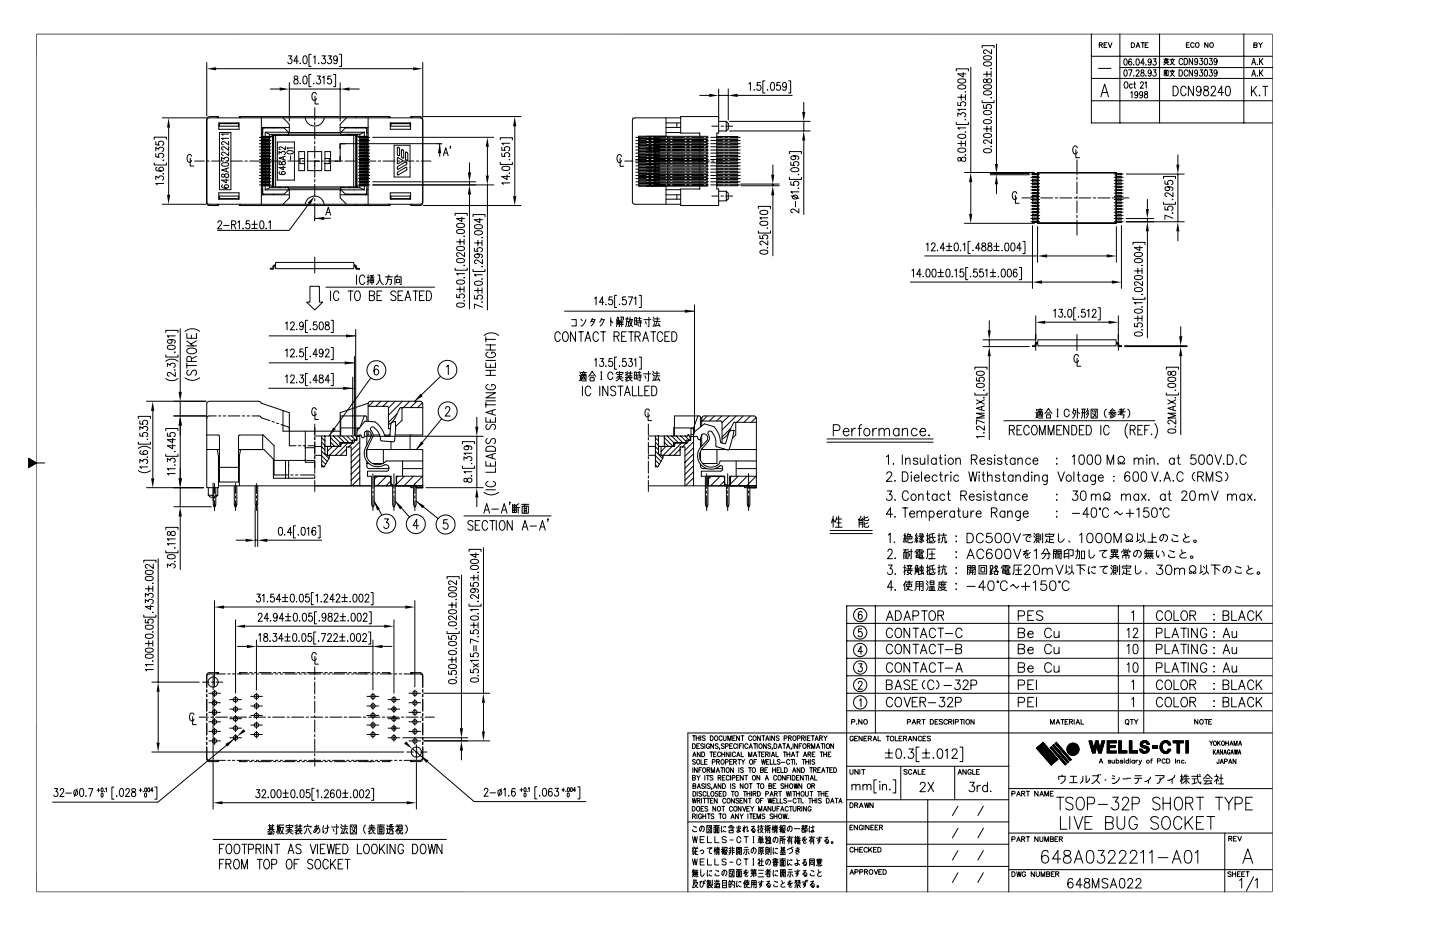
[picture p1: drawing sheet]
<svg xmlns="http://www.w3.org/2000/svg" width="432mm" height="279mm" viewBox="0 0 432 279" stroke-linecap="round" stroke-linejoin="round" font-family="sans-serif">
<g fill="none" stroke="#000" stroke-width=".3">
<path d="M11 10.2h370.5v257.2h-370.5zM62 18.7v16.1M86.5 16.7h1l-.6 .9a.71 .71 0 0 1 .6 1.1 .71 .71 0 0 1-1.2-.1M89.5 18.3h-1.4l.9-1.6v2.4M90 18.9v.2l.1-.1M91.1 16.8l.4-.1a1.33 1.33 0 0 1 .5 1.9l-.2 .4-.4 .1a1.73 1.73 0 0 1-.3-2.3zM93.3 16.3h-.7v3.6h.7M94 17.2l.5-.5v2.4M95.6 18.9l-.2 .1h.3M96.5 16.7h1.1l-.6 .9a.71 .71 0 0 1 .6 1.1 .71 .71 0 0 1-1.2-.1M98.4 16.7h1l-.6 .9a.71 .71 0 0 1 .6 1.1 .71 .71 0 0 1-1.2-.1M101.2 17.5l-.3 .6a.67 .67 0 0 1-.9-.6 .67 .67 0 0 1 .9-.7l.3 .7a1.16 1.16 0 0 1-.8 1.6l-.3-.3"/>
<path d="M101.8 16.3h.6v3.6h-.6M126.8 18.7v16.5M294.5 14.3v-.6h3.6v.6M295 18.8l.9-.3a1.05 1.05 0 0 1 1.4 .7 1.58 1.58 0 0 1-2.4 0zM295 17l.9-.3a1.05 1.05 0 0 1 1.4 .7 1.58 1.58 0 0 1-2.4 0zM297.3 14.9v1.3l-1.5-1.2a.58 .58 0 0 0-.9 .3 .58 .58 0 0 0 .6 .8M298.8 13.2v35.9M327.3 10.2v26.7h54.2M327.3 16.9h54.2M329.6 13.5l.8-.1 .1-.5-.9-.1v1.4M330.1 13.5l.5 .7M331.1 13.5h.5"/>
<path d="M331.9 12.8h-.8v1.4h.8M332.3 12.8l.6 1.4 .5-1.4M335.8 10.2v26.7M337.2 17.8l.2-.2a1.14 1.14 0 0 1 .2 1.9l-.5-.3zM339.2 12.8h.5a.75 .75 0 0 1 .5 .7 .75 .75 0 0 1-.5 .7h-.5zM339.3 17.9l-.3-.3a1.09 1.09 0 0 0-.1 1.9 .52 .52 0 0 0 .6-.4 .52 .52 0 0 0-.5-.6 .52 .52 0 0 0-.6 .4M340 19.4v.1M340.7 14.2l.5-1.4 .6 1.4M340.8 17.8l.3-.2a1.12 1.12 0 0 1 .1 1.9l-.5-.3zM340.9 13.8h.7M342.2 12.8h.9M342.7 12.8v1.4"/>
<path d="M343.2 18.9h-1.1l.7-1.3v1.9M343.4 13.5h.5M343.6 19.4l.1 .1M344.3 12.8h-.9v1.4h.9M345.2 18.3l-.2 .4a.54 .54 0 0 1-.8-.5 .54 .54 0 0 1 .8-.4l.2 .5a.9 .9 0 0 1-.6 1.2l-.3-.2M345.8 17.6h.8l-.4 .8a.55 .55 0 0 1 .5 .8 .55 .55 0 0 1-1 0M347.7 10.2v26.7M349 19.4l.7-.7 .7 .7M349 17.8h1.4M349 18.7h1.4M349.2 18.7v-.5h1v.5M349.5 17.5v.5"/>
<path d="M349.7 17.9v.8M349.9 17.5v.5M350.8 17.9h1.4M351.1 17.9a1.67 1.67 0 0 0 1.1 1.5M351.5 17.5v.4M351.9 17.9a1.79 1.79 0 0 1-1.1 1.5M354.6 18a.57 .57 0 0 0-.6-.5 .57 .57 0 0 0-.5 .7v.5a.57 .57 0 0 0 .5 .7 .57 .57 0 0 0 .6-.5M355.1 17.5a.96 .96 0 0 1 1 1 .96 .96 0 0 1-1 .9zM355.7 13.5h.6M356.6 12.8h-.9v1.4h.9M357.6 17.5v1.9l-1-1.9v1.9M358.1 13.1a.55 .55 0 0 0-.6-.3 .55 .55 0 0 0-.5 .6l.3 .8h.6l.2-.3"/>
<path d="M359.1 18.1l-.2 .5a.51 .51 0 0 1-.7-.5 .51 .51 0 0 1 .9-.3v.8l-.2 .7-.4 .1-.2-.2M359.8 17.5h.8l-.4 .7a.56 .56 0 0 1 .4 .9 .56 .56 0 0 1-1-.1M361.3 17.6l.2-.1a1.09 1.09 0 0 1 0 1.9l-.4-.8zM362.2 12.8v1.4l-.9-1.4v1.4M362.7 17.5h.8l-.4 .7a.56 .56 0 0 1 .4 .9 .56 .56 0 0 1-.9-.1M364.9 18.1l-.2 .5a.52 .52 0 0 1-.7-.6 .52 .52 0 0 1 .9-.2v.3a.9 .9 0 0 1-.5 1.3l-.3-.2M373 10.2v26.7M375.3 19.4l.6-1.9 .6 1.9M375.6 18.8h.7M376 13.5l.8-.1 .1-.5-.9-.1v1.4l.9-.1 .1-.3-.4-.3M377 19.2l.1 .1M377.4 12.8l.6 .7 .5-.7"/>
<path d="M377.7 17.5v1.9M378 13.5v.7M378 18.3l.7 1.1M378.7 17.5l-1 1.3M48.7 35.3h13.1M50.6 38.2v20.2M62 36.1l.2-.5 .6-.3h63.2l.5 .3 .3 .5M64.8 20.6h59.1M65.1 34.9v.4M65.5 35.3v-.4h-2.7l-.6 .3-.2 .5v25.2a.73 .73 0 0 0 .8 .7h2.7v-.4M65.6 36.9h6.1v1.9h-6.1zM65.8 36.9v.9h5.7v-.9"/>
<path d="M65.8 39.7h3.4v17.2h-3.4zM65.8 37.1h5.7M71.8 35.3v-.4h45.1v.4M72.2 34.9v.4M78.4 39.9h.4M78.4 38.2h8.4M78.4 35.3v25.9M78.8 38.6l.1-.2h6.3l1.4 1.3v.9M78.8 38.2v2.7M79.1 38.2v.2M79.5 39.6h7M81 26.7h2.9"/>
<path d="M82 38.2v.2M84.9 35.3l1.9 1.9v2.5h15.2v-2.5l1.9-1.9M86.8 24.8v11.5M86.8 26.7h15.2M88.3 22.9v.7a.85 .85 0 0 1 1 .5 .85 .85 0 0 1-.4 1.1 .76 .76 0 0 1-.9-.8 .76 .76 0 0 1 1-.7l.3-.6a.65 .65 0 0 0-1-.2zM90 25l.1 .1M91.1 22.9l.4-.1a1.54 1.54 0 0 1 0 2.4h-.1a1.69 1.69 0 0 1-.3-2.3zM91.5 35.3a2.86 2.86 0 0 0 2.9 2.5 2.86 2.86 0 0 0 2.8-2.5M93.3 22.3h-.7v3.7h.7M94.1 25l.1 .1M94.4 32.3v3.7M94.4 36.7v.7"/>
<path d="M94.4 38.1v3.6M94.5 28.8v2.4h1M94.9 28.3a.7 .7 0 0 0-.9-.6 .7 .7 0 0 0-.5 .9v.6a.7 .7 0 0 0 .5 .9 .7 .7 0 0 0 .9-.6M95.1 22.8h1l-.5 .9a.7 .7 0 0 1 .5 1 .7 .7 0 0 1-1.2 0M96.7 23.3l.5-.5v2.4M99.3 22.8h-.9l-.1 1a.71 .71 0 0 1 1 .1 .71 .71 0 0 1-.1 1 .71 .71 0 0 1-1-.2M100 22.3h.6v3.7h-.6M102 24.8v11.5M102 38.2h8.4M102.3 39.6h6.9M104.8 26.7h2.9M106.7 34.9v.4"/>
<path d="M106.7 38.2v.2M109.2 39.6l-1.3 .7v16l1.3 .6M109.2 39.6v1.3M109.6 34.9v.4M109.6 38.2v.2M110 38.2v1.7h.4M110.4 35.3v25.9M116.6 34.9v.4M117 36.9h6.1v1.9h-6.1zM117.2 36.9v.9h5.8v-.9M117.2 37.1h5.8M123.2 35.3v-.4h2.8l.5 .3 .3 .5v25.2l-.3 .5-.5 .2h-2.8v-.4"/>
<path d="M123.6 34.9v.4M126.9 34.9h29.4M154.4 37.8v21M189.6 35.4h.1M199.7 36.9h4.4M199.7 38.2h4.4M199.7 39.7h4.4M199.7 35.3v5.5M203 36.9v1.3M204.1 35.3h-13.7l-.7 .5-.1 24.7a.73 .73 0 0 0 .8 .7h13.7M209.8 28.6h2.9M213.5 37.8h2"/>
<path d="M215.5 36.4h2.3l.6 .6v1.7l-.6 .6M215.5 26.7v13.2h-.6v16.8h.6v4.9h-11.4v-4.9h5.7v-1M215.5 34.9h-11.4v5h5.7v1M215.5 39.3h2.3M215.5 28.6h2.9M216.2 37.8h.7M217.7 37.8h2M217.8 36.4v2.9M218.4 26.7v9.3M218.8 39.3h24.1M218.8 36.4h24.1M221.2 28.6h16.4"/>
<path d="M224.6 25.2l.4-.5v2.4M226.1 26.9l.1 .1M228 24.7h-.9l-.1 1a.73 .73 0 0 1 1 .1 .73 .73 0 0 1 0 1 .73 .73 0 0 1-1 .1l-.1-.3M229.4 24.2h-.7v3.7h.7M230.2 26.9l.1 .1M231.3 24.8l.5-.1a1.62 1.62 0 0 1 0 2.4h-.3a1.69 1.69 0 0 1-.2-2.3zM233.9 24.7h-.9l-.1 1a.73 .73 0 0 1 1 .1 .73 .73 0 0 1 0 1 .73 .73 0 0 1-1 .1l-.1-.3M235.8 25.5l-.1 .3a.63 .63 0 0 1-.9 .1 .63 .63 0 0 1 0-.9 .63 .63 0 0 1 .9 0l.1 .5a1.09 1.09 0 0 1-.7 1.6l-.4-.4M236.5 24.2h.6v3.7h-.6M241 30.7v2.8M241 36.4v2.9M286.7 36.7v.6h3.7v-.6"/>
<path d="M286.7 21.3v-.7h3.7v.7M287.2 34.9v-1l.9 .5a.69 .69 0 0 1 1.1-.5 .69 .69 0 0 1 0 1.1M287.2 30.7v.9l1 .1a.71 .71 0 0 1 .1-1 .71 .71 0 0 1 1 .1 .71 .71 0 0 1-.1 1M287.2 29.1h2M287.3 25.7l.9-.3a1.21 1.21 0 0 1 1.4 .6v.2a1.62 1.62 0 0 1-2.4 0zM287.3 23.9l.9-.3a1.13 1.13 0 0 1 1.4 .6v.2a1.53 1.53 0 0 1-2.4 0zM288.2 28.3v1.7M288.8 21.7v1.4l-1.6-.9h2.4M289.5 39.5l-.1 .1M289.5 35.8l-.1 .1M289.5 27.5h-.1M289.5 28.3v1.7"/>
<path d="M289.6 38.3h-2.4l.5 .5M289.6 32.8h-2.4l.5 .5M291.1 20.2v31.5M294.5 30.1v.7h3.6v-.7M294.9 31.5v.9l1 .1a.73 .73 0 0 1 .1-1 .73 .73 0 0 1 1 0 .73 .73 0 0 1 .1 1l-.2 .1M294.9 38.6h2.1M294.9 22.2h2.1M295 36.1l.9-.3a1.05 1.05 0 0 1 1.4 .8 1.58 1.58 0 0 1-2.4 0zM295 33.4l.9-.3a1.05 1.05 0 0 1 1.4 .7 1.58 1.58 0 0 1-2.4 0zM295 27.5l.9-.3a1.11 1.11 0 0 1 1.4 .8 1.66 1.66 0 0 1-2.4 0zM295 25.7l.9-.3a1.05 1.05 0 0 1 1.4 .7 1.58 1.58 0 0 1-2.4 0zM295 23.8a.65 .65 0 0 0 .3 1l.4-.1a.89 .89 0 0 1 .6-1 .89 .89 0 0 1 1 .3 .76 .76 0 0 1-.8 .9 .76 .76 0 0 1-.7-1l-.3-.2z"/>
<path d="M295.9 21.4v1.7M295.9 37.8v1.7M297.2 35.1l.1 .1h-.2M297.2 29.2l.1 .1h-.2M297.2 20.5l.1 .1h-.2M297.2 21.4v1.7M297.2 37.8v1.7M327.3 30.2h54.2M327.3 23.5h54.2M329.4 20.5h3.7M330.1 29l1.1-3.8 1.2 3.8M330.5 27.7h1.5"/>
<path d="M335.8 20.3h45.9M337.2 24.8l.3-.3a.98 .98 0 0 1 .8 1 .98 .98 0 0 1-.8 .9l-.4-.7zM337.2 21h.6l.1 .3v1.2l-.3 .3-.5-.3zM338.4 20.9h1l-.7 1.9M339.1 27.8l.3-.3v1.9M339.5 25.4l-.1-.1a.57 .57 0 0 0-.7 .5 .57 .57 0 0 0 .7 .6l.1-.2M340 22.7v.1M340 25.2h.5M340.2 24.5l.1 1.9h.3M340.7 21.4l.3-.5 .4 .1 .2 .5-1 1.3h1.1M341.2 28.1a.48 .48 0 0 1-.5 .5 .48 .48 0 0 1-.4-.6l.4-.5a1.06 1.06 0 0 1 .5 .9 1.06 1.06 0 0 1-.6 1l-.3-.3M342 25l.3-.5 .5 .2v.6l-.9 1.1h1"/>
<path d="M342.2 21v.6a.69 .69 0 0 1 .8 .4 .69 .69 0 0 1-.3 .8 .6 .6 0 0 1-.6-.6 .6 .6 0 0 1 .7-.5l.2-.7zM342.6 28.1l-.2 .5a.52 .52 0 0 1-.7-.6 .52 .52 0 0 1 .9-.3v.4a.9 .9 0 0 1-.5 1.3l-.3-.3M343.3 27.5v.6a.65 .65 0 0 1 .8 .5 .65 .65 0 0 1-.6 .8l-.3-.2-.1-.5 .2-.4 .7-.2 .1-.4-.3-.2zM343.3 24.9l.4-.4v1.9M343.6 22.7l.1 .1M345.2 21.6l-.2 .4a.55 .55 0 0 1-.8-.5 .55 .55 0 0 1 .8-.5l.2 .6a.9 .9 0 0 1-.6 1.2l-.3-.2M345.8 20.9h.8l-.4 .8a.57 .57 0 0 1 .5 .8 .57 .57 0 0 1-1 0M349 21.6h.7M349.4 21.1v1.7M349.5 20.9l-.4 .3M349.7 22.3l-.3-.7-.4 1M349.8 21.1h.5v1.6h-.5z"/>
<path d="M350.8 21.3h1.4M351.1 21.3a1.67 1.67 0 0 0 1.1 1.5M351.5 20.9v.4M351.8 25.8a1.52 1.52 0 0 1 1.5 1 1.52 1.52 0 0 1-.5 1.8l-1 .1zM351.9 21.3a1.79 1.79 0 0 1-1.1 1.5M353.5 20.9a.96 .96 0 0 1 1.1 1 .96 .96 0 0 1-1.1 .9zM355.7 26.5a.83 .83 0 0 0-1.1-.6 .83 .83 0 0 0-.5 1v.7a.83 .83 0 0 0 .5 1.1 .83 .83 0 0 0 1.1-.7M356.2 21.4a.57 .57 0 0 0-.7-.5 .57 .57 0 0 0-.4 .8v.4a.57 .57 0 0 0 .4 .7 .57 .57 0 0 0 .7-.4M357.6 20.9v1.9l-1-1.9v1.9M357.9 25.8v2.9l-1.6-2.9v2.9M359.1 21.6l-.2 .4a.54 .54 0 0 1-.7-.5 .54 .54 0 0 1 .7-.5l.2 .6a.9 .9 0 0 1-.6 1.2l-.2-.2M359.8 20.9h.8l-.4 .8a.57 .57 0 0 1 .4 .8 .57 .57 0 0 1-1 0"/>
<path d="M360.2 26.8a.72 .72 0 0 1-.4 .7 .72 .72 0 0 1-.7 0 .86 .86 0 0 1-.3-1.1 .86 .86 0 0 1 1-.4 2.1 2.1 0 0 1-.3 2.7l-.6-.1-.1-.3M361.1 26a.64 .64 0 0 0 .2 .9 .9 .9 0 0 1 1.1 .9 .9 .9 0 0 1-1 .9 .94 .94 0 0 1-.5-1.1 .94 .94 0 0 1 1.1-.7 .58 .58 0 0 0 .3-.5 .58 .58 0 0 0-.4-.6zM361.3 21l.2-.1a1.09 1.09 0 0 1 0 1.9l-.3-.3-.1-.5zM362.7 20.9h.8l-.4 .8a.57 .57 0 0 1 .4 .8 .57 .57 0 0 1-.9 0M363.2 26.5l.2-.5a.78 .78 0 0 1 1.1 .3 .78 .78 0 0 1-.3 1l-1.1 1.4h1.5M364.9 21.6l-.2 .4a.54 .54 0 0 1-.7-.5 .54 .54 0 0 1 .7-.5l.2 .6a.86 .86 0 0 1-.5 1.2l-.3-.2M366.9 27.7h-1.7l1.1-1.9v2.9M367.8 26l.5-.2a1.69 1.69 0 0 1 .5 2.4l-.2 .4-.5 .1a2.16 2.16 0 0 1-.3-2.7zM375.3 25.9v2.9M375.3 22.8l.6-1.9 .6 1.9M375.6 22.2h.7M375.8 27.1l1 1.7"/>
<path d="M376.8 25.9l-1.5 1.9M377 22.7l.1 .1M377.7 28.5v.3l.1-.2M377.7 20.9v1.9M378 21.8l.7 1M378.7 25.9h1.5M378.7 20.9l-1 1.3M379.4 25.9v2.9M46.2 48.8v.7h3.7v-.7M46.2 41.8v-.7h3.7v.7M46.7 53.8v-1l.9 .6a.71 .71 0 0 1 1.1-.6 .71 .71 0 0 1-.1 1.2M46.7 46.1v.9l1 .1a.72 .72 0 0 1 .1-1 .72 .72 0 0 1 1 0 .72 .72 0 0 1 0 1l-.2 .1"/>
<path d="M46.7 45.2v-1l.9 .6a.71 .71 0 0 1 1.1-.6 .71 .71 0 0 1-.1 1.2M46.7 42.5v.9l1 .1a.72 .72 0 0 1 .1-1 .72 .72 0 0 1 1 0 .72 .72 0 0 1 0 1l-.2 .1M47.1 50.2l-.3 .1a.62 .62 0 0 0 .3 .9h1.6a.63 .63 0 0 0 .1-.9 .63 .63 0 0 0-.9 0 .63 .63 0 0 0 0 .9l.4 .1M49 52l.1 .1h-.3M49 47.9l.1 .1h-.3M49.1 55h-2.4l.4 .5M57 47.4v2.4h1.1M57.5 46.8a.7 .7 0 0 0-.9-.5 .7 .7 0 0 0-.5 .9v.6a.7 .7 0 0 0 .5 .9 .7 .7 0 0 0 .9-.6M58.4 48.3h2.9M62 48.3h.7M63.4 48.3h3.6M65.6 57.8h6.1v1.9h-6.1z"/>
<path d="M65.8 59.7v-.9h5.7v.9M65.8 59.5h5.7M66.4 48.1v-.9l.8 .5a.62 .62 0 0 1 1-.5 .62 .62 0 0 1 0 1M66.6 52.3v.8h.6a.77 .77 0 0 1 .4-.9 .77 .77 0 0 1 1 .3 .67 .67 0 0 1-.8 .8 .67 .67 0 0 1-.6-.9l-.2-.2zM66.6 49l.8-.3a1.01 1.01 0 0 1 1.2 .5v.2a1.28 1.28 0 0 1-2.2-.2zM66.8 55.4l-.4 .4a1.23 1.23 0 0 0 2.2 .1 .61 .61 0 0 0-.9-.6 .61 .61 0 0 0-.2 1l.3 .1M67.7 48.3h.7M67.8 53.6v1.2l-1.4-.8h2.2M67.8 50.6v.8M68.6 50.3l-2.2 .7 2.2 .6M68.6 45.5v1.2l-1.4-1a.5 .5 0 0 0-.8 .2 .5 .5 0 0 0 .6 .7M68.6 44v1.1l-1.5-1.1-.7 .3v.4l.6 .3"/>
<path d="M68.6 42.4v1.1l-1.5-1.1-.7 .3 .2 .5 .4 .2M68.6 41.5h-2.2l.5 .4M68.6 40.2h-2.2l.5 .4M69.2 48.3h3.5M73.4 48.3h.7M74.9 48.3h3.5M77.8 41.2h3.4M77.8 42.1h3.4M77.8 43.1h3.4M77.8 44h3.4M77.8 45h3.4M77.8 45.9h3.4"/>
<path d="M77.8 46.9h3.4M77.8 47.8h3.4M77.8 48.8h3.4M77.8 49.7h3.4M77.8 50.7h3.4M77.8 51.6h3.4M77.8 52.6h3.4M77.8 53.5h3.4M77.8 54.5h3.4M77.8 55.4h3.4M78.4 55.7h3.2v.6M78.4 42.8h2.4"/>
<path d="M78.4 41.4h2.4M78.4 42.4h2.4M78.4 41.8h2.4M78.4 43.3h2.4M78.4 44.3h2.4M78.4 43.7h2.4M78.4 45.2h2.4M78.4 44.7h2.4M78.4 45.6h2.4M78.4 46.2h2.4M78.4 46.6h2.4M78.4 47.1h2.4"/>
<path d="M78.4 47.5h2.4M78.4 48.1h2.4M78.4 48.5h2.4M78.4 49h2.4M78.4 49.4h2.4M78.4 50h2.4M78.4 50.4h2.4M78.4 50.9h2.4M78.4 51.3h2.4M78.4 51.9h2.4M78.4 52.3h2.4M78.4 52.9h2.4"/>
<path d="M78.4 53.2h2.4M78.4 53.8h2.4M78.4 54.2h2.4M78.4 54.8h2.4M78.4 55.1h2.4M78.4 56.7h.4v1.7M78.4 58.4h8.4M78.8 55.7v2.3l.1 .2h6.3l1.4-1.3v-.9M78.8 41.4v.4M78.8 42.4v.4M78.8 43.3v.4M78.8 44.3v.4"/>
<path d="M78.8 45.2v.4M78.8 46.2v.4M78.8 47.1v.4M78.8 48.1v.4M78.8 49v.4M78.8 50v.4M78.8 50.9v.4M78.8 51.9v.4M78.8 52.9v.3M78.8 53.8v.4M78.8 54.8v.3M79.1 48.3h.8"/>
<path d="M79.1 58.2v.2M79.5 56.9h7M79.5 41.4v.4M79.5 42.4v.4M79.5 43.3v.4M79.5 44.3v.4M79.5 45.2v.4M79.5 46.2v.4M79.5 47.1v.4M79.5 48.1v.4M79.5 49v.4M79.5 50v.4"/>
<path d="M79.5 50.9v.4M79.5 51.9v.4M79.5 52.9v.3M79.5 53.8v.4M79.5 54.8v.3M79.5 55.7v1.2M80.6 48.3h3.5M80.8 56.3h5.8zM80.8 40.3h5.8zM80.8 40.3v8zM80.8 40.3l-1.3-.7v1.3M80.8 48.3v8l-1.3 .6"/>
<path d="M81.6 40.3v.6h-3.2M81.7 40.3v16M81.9 40.6h25v15.4h-25zM82 58.2v.2M82.1 40.6v15.4M82.6 40.3v.3M82.6 56v.3M82.7 40.6v15.4M83.2 42.6h5.1v11.4h-5.1zM83.5 56l.4 .3 .4-.3M83.5 40.6l.4-.3 .4 .3M83.7 46.2v-.8l.7 .5a.55 .55 0 0 1 .8-.5 .55 .55 0 0 1 0 1"/>
<path d="M83.8 48.6v.7h.5a.69 .69 0 0 1 .4-.8 .69 .69 0 0 1 .9 .3 .65 .65 0 0 1-.8 .6 .65 .65 0 0 1-.5-.8zM83.9 51.5l-.2 .4a1.14 1.14 0 0 0 1.9-.1 .55 .55 0 0 0-.8-.4 .55 .55 0 0 0-.2 .9h.3M84.9 48.3h.7M84.9 49.8v1.1l-1.2-.7h1.9M84.9 47.1v.7M85.6 46.8l-1.9 .6 1.9 .6M85.6 43.9v1l-1-.7a.51 .51 0 0 0-.7-.2 .51 .51 0 0 0-.1 .8l.3 .1M85.6 40.3v.3M85.6 56v.3M86.1 45.4l1.5-.2 .3 .2v.3l-.3 .4h-1.2l-.4-.4zM86.2 40.3v.3M86.2 56v.3"/>
<path d="M86.3 48.3h3.6M86.6 40.2h15.6M86.6 56.4h15.6M87.1 46.8v1.3M87.9 44.3h-1.9l.4 .4M89.6 45.4h1.7v5.8h-1.7zM90.6 48.3h.7M91.3 47.5h-1.3v1.5h1.3M92 48.3h3.6M92.3 45.4h4.2v5.8h-4.2zM94.4 42.4v.7M94.4 43.8v3.6"/>
<path d="M94.4 48.1v.7M94.4 49.6v3.5M94.4 53.8v.7M94.4 55.3v3.6M94.4 59.5v.8M96.3 48.3h.7M97.4 47.5h1.3v1.5h-1.3M97.4 45.4h1.7v5.8h-1.7zM97.7 48.3h3.6M102 58.4h8.4M102.2 56.3h5.7zM102.2 40.3h5.7h-4.2"/>
<path d="M102.2 40.6v-.9l1.3-1.3h6.3l.2 .2v2.3M102.3 56.9h6.9M102.6 40.3v.3M102.6 56v.3M103.1 40.3v.3M103.1 56v.3M103.4 48.3h3.6M104.5 56l.3 .3 .4-.3M104.5 40.6l.3-.3 .4 .3M106.1 40.3v16M106.7 40.6v15.4M106.7 58.2v.2"/>
<path d="M107 40.3v16M107.1 40.3v.6h3.3M107.5 41.2h3.3M107.5 42.1h3.3M107.5 44h3.3M107.5 45h3.3M107.5 45.9h3.3M107.5 46.9h3.3M107.5 47.8h3.3M107.5 48.8h3.3M107.5 49.7h3.3M107.5 50.7h3.3"/>
<path d="M107.5 51.6h3.3M107.5 52.6h3.3M107.5 53.5h3.3M107.5 54.5h3.3M107.5 55.4h3.3M107.7 48.3h.7M107.9 42.8h2.5M107.9 41.4h2.5M107.9 42.4h2.5M107.9 41.8h2.5M107.9 43.3h2.5M107.9 44.3h2.5"/>
<path d="M107.9 43.7h2.5M107.9 45.2h2.5M107.9 44.7h2.5M107.9 45.6h2.5M107.9 46.2h2.5M107.9 46.6h2.5M107.9 47.1h2.5M107.9 47.5h2.5M107.9 48.1h2.5M107.9 48.5h2.5M107.9 49h2.5M107.9 49.4h2.5"/>
<path d="M107.9 50h2.5M107.9 50.4h2.5M107.9 50.9h2.5M107.9 51.3h2.5M107.9 51.9h2.5M107.9 52.3h2.5M107.9 52.9h2.5M107.9 53.2h2.5M107.9 53.8h2.5M107.9 54.2h2.5M107.9 54.8h2.5M107.9 55.1h2.5"/>
<path d="M109.2 48.3h3.5M109.2 41.4v.4M109.2 42.4v.4M109.2 43.3v.4M109.2 44.3v.4M109.2 45.2v.4M109.2 46.2v.4M109.2 47.1v.4M109.2 48.1v.4M109.2 49v.4M109.2 50v.4M109.2 50.9v.4"/>
<path d="M109.2 51.9v.4M109.2 52.9v.3M109.2 53.8v.4M109.2 54.8v.3M109.2 55.7v1.2M109.6 58.2v.2M110 55.7v2.3l-.2 .2h-6.3l-1.3-1.3v-.9M110 41.4v.4M110 42.4v.4M110 43.3v.4M110 44.3v.4M110 45.2v.4"/>
<path d="M110 46.2v.4M110 47.1v.4M110 48.1v.4M110 49v.4M110 50v.4M110 50.9v.4M110 51.9v.4M110 52.9v.3M110 53.8v.4M110 54.8v.3M110.4 55.7h-3.3v.6M110.4 56.7h-.4v1.7"/>
<path d="M111.8 41.2h36.3M111.8 54.5h30.9M111.8 55.4h36.3M113.4 48.3h.8M114.9 48.3h3.5M117 57.8h6.1v1.9h-6.1zM117.2 59.7v-.9h5.8v.9M117.2 59.5h5.8M118.2 43.5h4.8v9.6h-4.8zM119.1 47.3l1.6 .8v.2l-1.5 .8zM119.1 48.3h.8M119.3 49.9l2.2-1.3 .5 .2-.1 .5-2.6 1.5z"/>
<path d="M119.3 51.6l2.6-1.4v.8l-2.6 1.5zM119.3 44.1l.5 .5v1.9l-.1 .2-.6-.4zM120.4 44.9l.7 .4v2l-.2 .1-.5-.4zM120.6 48.3h3.5M121.6 45.6l.7 .4-.1 2.1-.6-.4zM123 50.2h.1M124.9 48.3h.7M126.3 48.3h2.9M131 43.1h-29v5.2h.7M131.8 43.1h.1M131.8 43.1v3.8M132.9 46.7l.8-2.4 .7 2.4"/>
<path d="M133.2 45.9h.9M135.1 44h-.2h.2l-.2 .5M140.8 48.8v2.8M140.8 54.5v.9M140.8 58.3v34.3M146.2 44v8.6M146.2 55.4v37.5M150 48.7v.6h3.6v-.6M150 41.9v-.6h3.6v.6M150.5 46v.8l1 .1a.71 .71 0 0 1 0-1 .71 .71 0 0 1 1.1 .1 .71 .71 0 0 1-.2 1M150.5 44.1v.9l1 .1a.7 .7 0 0 1 .1-1 .7 .7 0 0 1 1 .1 .7 .7 0 0 1-.2 1M150.6 50.1l.9-.3a1.08 1.08 0 0 1 1.3 .6v.2a1.53 1.53 0 0 1-2.3 0z"/>
<path d="M152 52.5v1.3l-1.5-.9h2.3M152.8 51.8l-.2 .1M152.8 47.8l-.2 .1M152.8 54.8h-2.3l.4 .5M152.8 42.9h-2.3l.4 .5M185.9 47.4v2.4h1.1M186.4 46.9a.7 .7 0 0 0-.9-.6 .7 .7 0 0 0-.5 1v.5a.7 .7 0 0 0 .5 .9 .7 .7 0 0 0 .9-.5M187.3 48.3h2.5M190.6 48.3h.7M190.6 41.2h3.2M190.6 42.1h3.2M190.6 43.1h3.2"/>
<path d="M190.6 44h3.2M190.6 45h3.2M190.6 45.9h3.2M190.6 46.9h3.2M190.6 47.8h3.2M190.6 48.8h3.2M190.6 49.7h3.2M190.6 50.7h3.2M190.6 51.6h3.2M190.6 52.6h3.2M190.6 53.5h3.2M190.6 54.5h3.2"/>
<path d="M190.6 55.4h3.2M191.5 53.9h6.3v.3h-6.3M191.5 41.5l20.6-.1v-.5l-20.6-.1v15h8.2v5.4M191.5 45.6h20.6v.6h-18.1M191.5 46.5l20.6 .1v.5l-20.6 .1M191.5 49.4h20.6v.6l-18.1 .1M191.5 50.4h20.6v.5l-20.6 .1M191.5 53.2h20.6v.6l-18.1 .1M191.5 54.8h6.3v.3h-6.3M191.5 43.4h6.3v.3h-6.3M191.5 44.3h6.3v.3h-6.3M191.5 45.3h6.3v.3"/>
<path d="M191.5 46.2h6.3v.3M191.5 49.1h6.3v.3M191.5 50.1h6.3v.3M191.5 52.9h6.3v.3M192 48.3h3.6M194 42.7l18.1 .1v.5l-18.1 .1M194 41.8h18.1v.6h-20.6M194 43.7h18.1v.6h-18.1M194 44.6l18.1 .1v.5l-18.1 .1M194 47.5h18.1v.6l-20.6 .1M194 48.5h18.1v.5l-18.1 .1M194 51.3h18.1v.6l-20.6 .1"/>
<path d="M194 52.3h18.1v.6h-18.1M194 54.2h18.1v.6h-18.1M194 55.1h18.1v.6l-18.1 .1M194 40.8v.1M194 41.4v.1M194 42.4h.1M194 45.6h.1M194 46.5v.1M194 47.1v.1M194 48.1v.1M194 49.4h.1M194 50.4h.1"/>
<path d="M194 50.9v.1M194 51.9v.1M194 53.2h.1M194 54.2h.1M194.5 41.2h.8M194.5 42.1h.8M194.5 43.1h.8M194.5 44h.8M194.5 45h.8M194.5 45.9h.8M194.5 46.9h.8M194.5 47.8h.8"/>
<path d="M194.5 48.8h.8M194.5 49.7h.8M194.5 50.7h.8M194.5 51.6h.8M194.5 52.6h.8M194.5 53.5h.8M194.5 54.5h.8M194.5 55.4h.8M195.3 41.5v.3M195.3 42.4v.3M195.3 43.4v.3M195.3 44.3v.3"/>
<path d="M195.3 45.3v.3M195.3 46.2v.3M195.3 47.2v.3M195.3 48.2v.3M195.3 49.1v.3M195.3 50.1v.3M195.3 51v.3M195.3 52v.3M195.3 52.9v.3M195.3 53.9v.3M195.3 54.8v.3M196 41.2h3.5"/>
<path d="M196 42.1h3.5M196 43.1h3.5M196 44h3.5M196 45h3.5M196 45.9h3.5M196 46.9h3.5M196 47.8h3.5M196 48.8h3.5M196 49.7h3.5M196 50.7h3.5M196 51.6h3.5M196 52.6h3.5"/>
<path d="M196 53.5h3.5M196 54.5h3.5M196 55.4h3.5M196.3 48.3h.7M196.5 48.5v.6zM196.5 40.8v.7M196.5 41.8v.6M196.5 42.7v.7M196.5 43.7v.6M196.5 44.6v.7M196.5 45.6v.6M196.5 46.5v.7"/>
<path d="M196.5 47.5v.7M196.5 49.4v.7M196.5 50.4v.6M196.5 51.3v.7M196.5 52.3v.6M196.5 53.2v.7M196.5 54.2v.6M196.5 55.1v.7M197.7 48.3h3.6M197.8 41.5v.3h-6.3M197.8 42.4v.3h-6.3M197.8 47.2v.3h-6.3"/>
<path d="M197.8 48.2v.3h-6.3M197.8 51v.3h-6.3M197.8 52v.3h-6.3M199.7 58.4h4.4M199.7 59.7h4.4M199.7 56.9h4.4M200.1 40.9v.5M200.1 41.8v.6M200.1 42.8v.5M200.1 43.7v.6M200.1 44.7v.5M200.1 45.6v.6"/>
<path d="M200.1 46.6v.5M200.1 47.5v.6M200.1 48.5v.5M200.1 49.4v.6M200.1 50.4v.5M200.1 51.3v.6M200.1 52.3v.6M200.1 53.2v.6M200.1 54.2v.6M200.1 55.1v.6M200.3 41.2h.7M200.3 42.1h.7"/>
<path d="M200.3 43.1h.7M200.3 44h.7M200.3 45h.7M200.3 45.9h.7M200.3 46.9h.7M200.3 47.8h.7M200.3 48.8h.7M200.3 49.7h.7M200.3 50.7h.7M200.3 51.6h.7M200.3 52.6h.7M200.3 53.5h.7"/>
<path d="M200.3 54.5h.7M200.3 55.4h.7M201.7 41.2h3.6M201.7 42.1h3.6M201.7 43.1h3.6M201.7 44h3.6M201.7 45h3.6M201.7 45.9h3.6M201.7 46.9h3.6M201.7 47.8h3.6M201.7 48.8h3.6M201.7 49.7h3.6"/>
<path d="M201.7 50.7h3.6M201.7 51.6h3.6M201.7 52.6h3.6M201.7 53.5h3.6M201.7 54.5h3.6M201.7 55.4h3.6M202 48.3h.7M203 58.4v1.3M203.4 48.3h3.6M206 41.2h.7M206 42.1h.7M206 43.1h.7"/>
<path d="M206 44h.7M206 45h.7M206 45.9h.7M206 46.9h.7M206 47.8h.7M206 48.8h.7M206 49.7h.7M206 50.7h.7M206 51.6h.7M206 52.6h.7M206 53.5h.7M206 54.5h.7"/>
<path d="M206 55.4h.7M207.4 41.2h3.6M207.4 42.1h3.6M207.4 43.1h3.6M207.4 44h3.6M207.4 45h3.6M207.4 45.9h3.6M207.4 46.9h3.6M207.4 47.8h3.6M207.4 48.8h3.6M207.4 49.7h3.6M207.4 50.7h3.6"/>
<path d="M207.4 51.6h3.6M207.4 52.6h3.6M207.4 53.5h3.6M207.4 54.5h3.6M207.4 55.4h3.6M207.7 48.3h.7M209.1 48.3h3.6M209.8 41.4v.4M209.8 42.4v.4M209.8 43.3v.4M209.8 44.3v.4M209.8 45.2v.4"/>
<path d="M209.8 46.2v.4M209.8 47.1v.4M209.8 48.1v.4M209.8 49v.4M209.8 50v.4M209.8 50.9v.4M209.8 51.9v.4M209.8 52.9v.3M209.8 53.8v.4M209.8 54.8v.3M211.7 41.2h.7M211.7 42.1h.7"/>
<path d="M211.7 43.1h.7M211.7 44h.7M211.7 45h.7M211.7 45.9h.7M211.7 46.9h.7M211.7 47.8h.7M211.7 48.8h.7M211.7 49.7h.7M211.7 50.7h.7M211.7 51.6h.7M211.7 52.6h.7M211.7 53.5h.7"/>
<path d="M211.7 54.5h.7M211.7 55.4h.7M213.1 41.2h3.6M213.1 42.1h3.6M213.1 43.1h3.6M213.1 44h3.6M213.1 45h3.6M213.1 45.9h3.6M213.1 46.9h3.6M213.1 47.8h3.6M213.1 48.8h3.6M213.1 49.7h3.6"/>
<path d="M213.1 50.7h3.6M213.1 51.6h3.6M213.1 52.6h3.6M213.1 53.5h3.6M213.1 54.5h3.6M213.1 55.4h3.6M213.4 48.3h.7M213.5 58.8h2M214.8 48.3h2.5M214.9 54.3h6.3v.4h-6.3M214.9 53.3h6.3v.5h-6.3M214.9 52.3h6.3v.5h-6.3"/>
<path d="M214.9 51.4h6.3v.5h-6.3M214.9 50.4h6.3v.5h-6.3M214.9 49.5h6.3v.5h-6.3M214.9 48.5h6.3v.5h-6.3M214.9 47.6h6.3v.5h-6.3M214.9 46.6h6.3v.5h-6.3M214.9 45.7h6.3v.5h-6.3M214.9 44.7h6.3v.5h-6.3M214.9 43.8h6.3v.5h-6.3M214.9 42.8h6.3v.5h-6.3M214.9 41.8h6.3v.6h-6.3M214.9 40.9h6.3v.5h-6.3"/>
<path d="M214.9 55.2h6.3v.5h-6.3M215.5 57.3h2.3M216.2 58.8h.7M217.4 41.2h.7M217.4 42.1h.7M217.4 43.1h.7M217.4 44h.7M217.4 45h.7M217.4 45.9h.7M217.4 46.9h.7M217.4 47.8h.7M217.4 48.8h.7"/>
<path d="M217.4 49.7h.7M217.4 50.7h.7M217.4 51.6h.7M217.4 52.6h.7M217.4 53.5h.7M217.4 54.5h.7M217.4 55.4h.7M217.7 58.8h2M217.8 57.3l.6 .6v1.7l-.6 .6zM218.8 41.2h3.2M218.8 42.1h3.2M218.8 43.1h3.2"/>
<path d="M218.8 44h3.2M218.8 45h3.2M218.8 45.9h3.2M218.8 46.9h3.2M218.8 47.8h3.2M218.8 48.8h3.2M218.8 49.7h3.2M218.8 50.7h3.2M218.8 51.6h3.2M218.8 52.6h3.2M218.8 53.5h3.2M218.8 54.5h3.2"/>
<path d="M218.8 55.4h3.2M222.2 55.7h11.5M222.2 55.2h11.5M231.8 49.5v2.8M231.8 55.2v.5M231.8 58.5v18.2M236.7 53.1v.7h3.6v-.7M236.7 46.1v-.7h3.6v.7M237.1 54.5v.9l1.1 .1a.72 .72 0 0 1 0-1 .72 .72 0 0 1 1 0 .72 .72 0 0 1 .1 1l-.2 .1M237.1 48.6v.9l1.1 .1a.71 .71 0 0 1 .1-1 .71 .71 0 0 1 .9 0 .71 .71 0 0 1 .1 1l-.2 .1M237.3 50.5l1.2-.3 .9 .3 .1 .5a1.66 1.66 0 0 1-2.4 0zM237.3 58.7l2.2 .8"/>
<path d="M237.7 58.8a.75 .75 0 0 1 1-.3 .75 .75 0 0 1 .4 .9 .75 .75 0 0 1-1 .3 .75 .75 0 0 1-.4-.9zM237.9 46.7l.6 .3a.68 .68 0 0 1-.6 .9 .68 .68 0 0 1-.6-.9l.6-.3a1.16 1.16 0 0 1 1.6 .7l-.3 .4M239.4 56.3l.1 .1h-.2M239.4 52.3h.1h-.2M239.5 57.5h-2.4l.5 .5M241 42.1v22.2M287.2 43h2M287.3 47.3v.9h.7a.86 .86 0 0 1 .5-1 .86 .86 0 0 1 1.1 .4 .74 .74 0 0 1-.8 .8 .74 .74 0 0 1-.7-.9l-.3-.3zM287.3 44.7l.9-.3a1.08 1.08 0 0 1 1.4 .5v.2a1.33 1.33 0 0 1-1.9 .5l-.5-.5zM287.3 40.5l.9-.3a1.13 1.13 0 0 1 1.4 .5v.3a1.53 1.53 0 0 1-2.4 0zM288.2 42.2v1.6M289.2 51.7h21"/>
<path d="M289.5 46.4v.2l-.1-.1M289.5 42.2v1.6M291.1 54.6v9.5M295 44.8l.9-.2a1.05 1.05 0 0 1 1.4 .7 1.58 1.58 0 0 1-2.4 0zM295 40.3l.9-.3a1.05 1.05 0 0 1 1.4 .7 1.58 1.58 0 0 1-2.4 0zM296.9 52.4h11.8M296.9 52h11.8M297.2 43.8l.1 .1h-.2M297.3 41.8v1.3l-1.1-.9-.8-.3-.5 .4v.4l.6 .3M298.8 52v.4M298.8 55.2v2.9M304.5 58.6v2.3h1.1"/>
<path d="M304.9 58a.7 .7 0 0 0-.8-.5 .7 .7 0 0 0-.5 .9v.5a.7 .7 0 0 0 .4 .9 .7 .7 0 0 0 .9-.6M306.4 59.3h3.6M309.1 56h2.7M309.1 59.8h2.7M309.1 58.9h2.7M309.1 57.9h2.7M309.1 57h2.7M309.1 55.1h2.7M309.1 54.1h2.7M309.1 53.1h2.7M309.1 52.2h2.7M310.7 59.3h.7"/>
<path d="M311.1 52.9h-1.5v.4h1.5M311.1 53.9h-1.5v.4h1.5M311.1 51.7h23.7M311.1 51.7v15.3M311.1 52h-1.5v.4h1.5M311.1 54.8h-1.5v.4h1.5M311.1 55.8h-1.5v.4h1.5M311.1 56.7h-1.5v.4h1.5M311.1 57.7h-1.5v.4h1.5M311.1 58.7h-1.5v.3h1.5M311.1 59.6h-1.5v.4h1.5M311.1 51.7l.2 .2"/>
<path d="M311.3 51.9h23.3M311.3 51.9v14.9M312.1 59.3h3.6M316.4 59.3h.7M317.8 59.3h3.6M322.1 59.3h.8M322.6 44.9v2.4h1.1M322.9 47.9v4.5M322.9 53.1v.7M322.9 54.5v3.6M322.9 58.8v.7M323.1 44.3l-.5-.5a1.24 1.24 0 0 0-1 1.2 1.24 1.24 0 0 0 1 1.2l.5-.6"/>
<path d="M323.5 59.3h3.6M327.9 59.3h.7M329.2 59.3h3.6M333.6 59.3h.7M334.1 56h2.7M334.1 59.8h2.7M334.1 58.9h2.7M334.1 57.9h2.7M334.1 57h2.7M334.1 55.1h2.7M334.1 54.1h2.7M334.1 53.1h2.7"/>
<path d="M334.1 52.2h2.7M334.6 51.9v14.9M334.8 55.8h1.5v.4h-1.5M334.8 56.7h1.5v.4h-1.5M334.8 57.7h1.5v.4h-1.5M334.8 58.7h1.5v.3h-1.5M334.8 59.6h1.5v.4h-1.5M334.8 52h1.5v.4h-1.5M334.8 52.9h1.5v.4h-1.5M334.8 53.9h1.5v.4h-1.5M334.8 54.8h1.5v.4h-1.5M334.8 51.7v15.3"/>
<path d="M334.8 51.7l-.2 .2M335 59.3h3.5M337.7 52.2h17.4M344.1 59.8v2.9M348.9 53.5v-.6h3.6v.6M349.3 54.3v.9l1 .1a.73 .73 0 0 1 .1-1 .73 .73 0 0 1 1 0 .73 .73 0 0 1 .1 1l-.2 .1M350.1 56l.4 .1a.63 .63 0 0 1 0 .9 .63 .63 0 0 1-.9 0 .63 .63 0 0 1 .1-.9l.4-.1a1.16 1.16 0 0 1 1.6 .7l-.3 .4M351.6 59.7l.1 .1h-.2M351.7 57.7v1.3l-1.1-.9-.8-.3-.5 .3v.4l.6 .4M353.2 46.5v2.8M353.2 52.2v14.3M48.7 61.2h13.1"/>
<path d="M62 60.5a.73 .73 0 0 0 .8 .7h63.2l.5-.2 .3-.5M65.1 61.2v.4M65.3 66.8l.1-.4a.58 .58 0 0 1 .8-.1 .58 .58 0 0 1 .2 .8l-1.1 1.5h1.2M67.1 67.6h1.6M69.4 67.3l1.1-.1 .2-.3-.2-.6-1.1-.1v2.4M70.1 67.3l.6 1.3M71.4 66.7l.4-.5v2.4M71.8 61.2v.4h45.1v-.4M72.2 61.2v.4M72.9 68.3v.3l.1-.1M74.8 66.2h-.9l-.1 1a.72 .72 0 0 1 1 .1 .72 .72 0 0 1 0 1 .72 .72 0 0 1-1 0l-.1-.2M75.5 67.2h1.7"/>
<path d="M75.5 68.5h1.7M76.3 66.2v2.1M78.1 66.3l.5-.1a1.58 1.58 0 0 1 0 2.4h-.2a1.8 1.8 0 0 1-.3-2.3zM79.8 68.3v.3l.1-.1M80.6 66.7l.4-.5v2.4M82.6 79.5l.1 1h23.3l.2-.8M82.6 79.5l.1-.8h23.3l.2 .8M84.9 61.2l1.9-1.9v-2.4h15.2v2.4l1.9 1.9M91.5 61.2a2.86 2.86 0 0 1 2.9-2.4 2.86 2.86 0 0 1 2.8 2.4M92.6 61.1l-5.9 8h-21.4M94.4 61v3.7M94.4 77.1v4.8"/>
<path d="M96.8 60.2h.1M97.7 64.5l.7-2.4 .8 2.4M98 63.7h.9M99.1 65.4l-4.7 .1M106.2 79.5l.6 .2 .1 .7 .8 .1v.2h-.9l-.2-.9-.4-.1M106.2 79.5v.2M106.7 61.2v.4M109.6 61.2v.4M116.6 61.2v.4M123.6 61.2v.4M126.9 61.6h29.4M136.5 64.6v-.6h3.6v.6"/>
<path d="M136.9 72.5h2.1M137 77.7l.9-.2a1.03 1.03 0 0 1 1.4 .7 1.53 1.53 0 0 1-2.4 0zM137 74.1l.9-.2a1.03 1.03 0 0 1 1.4 .7 1.53 1.53 0 0 1-2.4 0zM137 69.1l.9-.3a1.03 1.03 0 0 1 1.4 .7 1.53 1.53 0 0 1-2.4 0zM137 67.2l.9-.2a1.03 1.03 0 0 1 1.4 .7 1.53 1.53 0 0 1-2.4 0zM137.9 71.7v1.6M138.5 65v1.4l-1.6-.9h2.4M139.2 79.5l.1 .1h-.2M139.2 70.8h.1h-.2M139.2 71.7v1.6M139.3 75.7v1.2l-1.5-1.1h-.4l-.4 .1-.1 .6 .6 .4M141.8 65v-.7h3.6v.7"/>
<path d="M142.3 74.4v.9l1 .1a.71 .71 0 0 1 .1-1 .71 .71 0 0 1 1 0 .71 .71 0 0 1 0 1l-.2 .1M142.3 72.8h2M142.4 69.4l.9-.2a1.03 1.03 0 0 1 1.4 .7l-.2 .2-.8 .3a1.11 1.11 0 0 1-1.4-.7zM142.4 67.6l.9-.3a1.03 1.03 0 0 1 1.4 .8 1.58 1.58 0 0 1-2.4 0zM143.1 76.1l.6 .3a.67 .67 0 0 1-.7 .9 .67 .67 0 0 1-.6-.9l.7-.3a1.16 1.16 0 0 1 1.6 .8l-.4 .3M143.3 72v1.7M143.9 65.4v1.4l-1.6-1h2.4M144.5 79.8l.2 .1h-.3M144.5 71.1l.2 .1h-.3M144.5 72v1.7M144.7 77.8v1.3l-1.2-.9-.8-.3-.4 .4v.4l.6 .3M215.5 60.2h2.3"/>
<path d="M227.4 69.2v.7h3.6v-.7M227.4 62.5v-.6h3.6v.6M227.9 70.6v.9l1 .1a.71 .71 0 0 1 0-1.1 .71 .71 0 0 1 1 .1 .71 .71 0 0 1-.1 1M228 75.2l.9-.2a1.13 1.13 0 0 1 1.3 .5v.2a1.53 1.53 0 0 1-2.3 0zM228 66.6l.9-.3a1.08 1.08 0 0 1 1.3 .6v.1a1.33 1.33 0 0 1-1.9 .5l-.4-.5zM228 63.3l.9-.2a1.08 1.08 0 0 1 1.3 .5v.2a1.53 1.53 0 0 1-2.3 0zM230.1 74.2l-.1 .1M230.1 68.3l-.1 .1M230.2 72.2v1.3l-1.7-1.2-.6 .4 .1 .5 .4 .2M230.2 65.3h-2.3l.4 .5M238.5 60.4v1.6M239.5 62.6v1.3l-1.4-1.1a.58 .58 0 0 0-1 .2 .58 .58 0 0 0 .6 .8"/>
<path d="M277.3 76.7h33.8M277.8 73.3l.4-.5v2.4M279.3 73.4l.4-.6h.4l.3 .7-1.2 1.7h1.3M281.1 75l.1 .1M283.3 74.4h-1.3l.9-1.6v2.4M283.7 73.9h1.7M283.7 75.1h1.7M284.6 72.8v2.1M286.4 73l.4-.2a1.53 1.53 0 0 1 0 2.4h-.1a1.69 1.69 0 0 1-.3-2.2zM288 75l.1 .1M288.8 73.3l.5-.5v2.4M289.2 67h21"/>
<path d="M290.9 72.4h-.6v3.6h.6M291.7 75l.1 .1M293.9 74.4h-1.4l1-1.6v2.4M294.5 73v.6a.85 .85 0 0 1 1 .5 .85 .85 0 0 1-.3 1.1 .69 .69 0 0 1-.9-.5 .69 .69 0 0 1 .6-.8l.6-.3 .1-.4a.65 .65 0 0 0-1.1-.2zM296.4 73v.6a.85 .85 0 0 1 1 .5 .85 .85 0 0 1-.4 1.1 .76 .76 0 0 1-.9-.8 .76 .76 0 0 1 1-.7l.3-.5a.65 .65 0 0 0-1-.2zM298 73.9h1.6M298 75.1h1.6M298.8 72.8v2.1M300.5 75v.1M301.5 73l.5-.2a1.53 1.53 0 0 1 0 2.4h-.2a1.33 1.33 0 0 1-.5-1.9zM303.3 73l.5-.2a1.53 1.53 0 0 1 0 2.4h-.2a1.33 1.33 0 0 1-.4-1.9zM306.3 74.4h-1.4l.9-1.6v2.4"/>
<path d="M306.7 72.4h.7v3.6h-.7M309.1 66.5h2.7M309.1 65.5h2.7M309.1 64.6h2.7M309.1 63.6h2.7M309.1 62.7h2.7M309.1 61.7h2.7M309.1 60.8h2.7M309.6 67.6v18.9M311.1 67h23.7M311.1 67.9v10.7M311.1 66.3h-1.5v.4h1.5"/>
<path d="M311.1 65.3h-1.5v.4h1.5M311.1 64.4h-1.5v.3h1.5M311.1 63.4h-1.5v.4h1.5M311.1 62.5h-1.5v.3h1.5M311.1 61.5h-1.5v.4h1.5M311.1 60.6h-1.5v.3h1.5M311.3 66.8h23.3M311.3 66.8l-.2 .2M314 76.7h17.9M322.9 60.3v3.5M322.9 64.5v.8M322.9 66v4.5"/>
<path d="M334.1 66.5h2.7M334.1 65.5h2.7M334.1 64.6h2.7M334.1 63.6h2.7M334.1 62.7h2.7M334.1 61.7h2.7M334.1 60.8h2.7M334.6 66.8l.2 .2M334.8 61.5h1.5v.4h-1.5M334.8 62.5h1.5v.3h-1.5M334.8 63.4h1.5v.4h-1.5M334.8 64.4h1.5v.3h-1.5"/>
<path d="M334.8 65.3h1.5v.4h-1.5M334.8 66.3h1.5v.4h-1.5M334.8 60.6h1.5v.3h-1.5M334.8 67.9v10.7M336.3 67.6v18.9M337.7 66.5h17.4M337.7 65.5h8.3M339.7 73.3v-.6h3.6v.6M340.3 77.7l.9-.2a1.05 1.05 0 0 1 1.4 .7 1.58 1.58 0 0 1-2.4 0zM340.3 75.9l.9-.2a1.05 1.05 0 0 1 1.4 .7 1.58 1.58 0 0 1-2.4 0zM341.8 73.8v1.3l-1.6-.9h2.4M342.5 79.5l.1 .1h-.3"/>
<path d="M344.1 65.5v1M344.1 69.3v32M348.9 60.6v.6h3.6v-.6M349.3 62v.9l1 .1a.73 .73 0 0 1 .1-1 .73 .73 0 0 1 1 0 .73 .73 0 0 1 .1 1l-.2 .1M351.6 63.8v.2l-.1-.1M351.7 65.4l-2.4-.9v1.3M353.2 69.3v2.9M49.7 99.7v-.7h3.7v.7M54 98.6v18.9M55.5 99.3a3.5 3.5 0 0 1 4.3 0M56 100v1.4h2.9v-1.4M81 80.5l.8-.1 .3-.9h.5v.2l-.5 .1-.2 .9h-.9z"/>
<path d="M85.6 97l.5-.5v2.4M87.1 97l.1-.3a.58 .58 0 0 1 .8-.1 .58 .58 0 0 1 .2 .8l-1.1 1.5h1.2M89 98.7v.2v-.2M91 97.3l-.3 .6a.64 .64 0 0 1-.8-.3 .64 .64 0 0 1 .1-.8 .64 .64 0 0 1 .9 0l.1 .5a1.14 1.14 0 0 1-.8 1.6l-.3-.4M92.2 96h-.6v3.7h.6M92.9 85.8h2.9v4.8h1l-2.4 2.3-2.4-2.3h.9zM93.1 98.7h-.2h.3M95 96.5h-1v1a.73 .73 0 0 1 1 .1 .73 .73 0 0 1 0 1 .73 .73 0 0 1-1 .1l-.1-.3M95.9 96.6l.5-.1a1.54 1.54 0 0 1 0 2.4h-.2a1.76 1.76 0 0 1-.3-2.3zM97.7 96.6v.7a.86 .86 0 0 1 .9 .5 .86 .86 0 0 1-.3 1.1 .76 .76 0 0 1-.8-.8 .76 .76 0 0 1 .9-.7l.3-.4-.1-.4zM97.7 86.1h32.6M99.1 87.2v2.9"/>
<path d="M99.3 96h.6v3.7h-.6M101.6 87.9a.83 .83 0 0 0-1-.7 .83 .83 0 0 0-.6 1.1v.7a.83 .83 0 0 0 .6 1.1 .83 .83 0 0 0 1-.7M104.4 87.2h1.5M105.1 87.2v2.9M106.7 98.8v31.4M106.7 87.4l.3-.2a1.37 1.37 0 0 1 .9 2.2 .83 .83 0 0 1-1 .7 .83 .83 0 0 1-.6-1.1l.1-1.1zM106.9 82.4v2.9M109.4 83.1a.85 .85 0 0 0-1-.6 .85 .85 0 0 0-.6 1v.7a.85 .85 0 0 0 .6 1.1 .85 .85 0 0 0 1-.7M110.1 83.2h.5M110.4 82.4l-.1 2.9M110.6 84l-.5 .5M110.8 88.6h.9a.71 .71 0 0 0 .6-.7 .71 .71 0 0 0-.6-.7h-.9v2.9h.9l.5-.2v-1l-.5-.3"/>
<path d="M110.8 83.1h1.4M111 83.6h1v1.1h-1zM111 84.1h1M111.5 82.6v2.7M112 82.4l-1 .2M113.1 88.6h.8M113.3 82.4h.6a2.65 2.65 0 0 1-1.1 2.9M113.9 83.6a2.23 2.23 0 0 0 1.1 1.7M114.5 87.2h-1.4v2.9h1.4M115.5 83h2.2M116.3 83.8h1.1v1.1l-.5 .4M116.3 83a2.3 2.3 0 0 1-.8 2.3"/>
<path d="M116.6 82.4v.6M118.4 85.3v-2.3h1.9v2.3h-.3M118.7 87.7a.75 .75 0 0 0-.9-.5 .75 .75 0 0 0-.5 1l1.3 .8a.66 .66 0 0 1 .1 .7 .66 .66 0 0 1-.5 .4l-.8-.1-.2-.3M118.9 83.8h1v.9h-1zM119.2 82.4l-.5 .6M119.4 88.6h.8M120.8 87.2h-1.4v2.9h1.4M121.4 90.1l.9-2.9 .9 2.9M121.8 89.1h1.1M123.8 87.2h1.6M124.6 87.2v2.9M125.8 88.6h.9"/>
<path d="M127.2 87.2h-1.4v2.9h1.4M127.9 87.2h.7a1.7 1.7 0 0 1 0 2.9h-.7zM136.5 80.4v.6h3.6v-.6M136.9 88.3v.9l1 .1a.72 .72 0 0 1 .1-1 .72 .72 0 0 1 1 0 .72 .72 0 0 1 .1 1l-.3 .1M136.9 86.7h2.1M137 91.1l.9-.3a1.03 1.03 0 0 1 1.4 .7 1.53 1.53 0 0 1-2.4 0zM137 84.2l.9-.3a1.03 1.03 0 0 1 1.4 .7 1.53 1.53 0 0 1-2.4 0zM137.9 85.9v1.7M139.2 90.1l.1 .1h-.2M139.2 83.2l.1 .1h-.2M139.2 85.9v1.7M139.3 82h-2.4l.5 .5"/>
<path d="M141.8 80.8v.6h3.6v-.6M142.3 88.6v1h1a.72 .72 0 0 1 .1-1 .72 .72 0 0 1 1 0 .72 .72 0 0 1 0 1l-.2 .1M142.3 87.1h2M142.4 84.6l1.3-.3 .8 .3 .2 .4a1.66 1.66 0 0 1-2.4 0zM143.3 86.3v1.6M144.5 90.4l.2 .1h-.3M144.5 83.5v.3l-.1-.2M144.5 86.3v1.6M144.7 92.1l-2.4-.9v1.2M144.7 82.4h-2.4l.4 .4M169.1 99.6l.2-.1a1.37 1.37 0 0 1 1 2.2 .83 .83 0 0 1-1 .6 .83 .83 0 0 1-.6-1.1l.1-1.1zM169.3 93.3h39"/>
<path d="M171.4 95.8h1.4v1.9h-1.4M172.6 99.5v2.8l-1.6-2.8v2.8M173.5 99.5h1.5M174.2 95.6l.4 .6M174.2 99.5v2.8M175.7 95.8l-.2 .6a1.6 1.6 0 0 1-1.3 1.3M177.1 96.6l.3-.4 .7 .4M177.5 95.8h.9l-.6 1.3-.6 .6M177.7 95.4l-.3 .8M178.3 89.5l.5-.5v2.4M179.8 96.6l.5-.8h.9a2.94 2.94 0 0 1-1.3 1.9M180.1 99.5h1.5"/>
<path d="M180.4 95.4l-.1 .4M180.9 99.5v2.8M181.1 90.6h-1.3l.9-1.6v2.4M181.7 91.2l.1 .1M183.2 96.2l.5 .6M183.2 95.2v2.5M183.6 89h-.9l-.1 1a.73 .73 0 0 1 1 .1 .73 .73 0 0 1 0 1 .73 .73 0 0 1-1 .1l-.1-.2M184.8 97.9l.2-1.9h.7l-.1 1.9M184.9 88.5h-.6v3.7h.6M185 96.6h.7M185 97.1h.7M185.1 95.2h.4l-.1 1.9"/>
<path d="M185.1 95.1l-.2 .9M185.7 91.2l.2 .1M185.9 97.2h1.1M186 95.1h1v.8l-.4 .1M186.1 96.3l-.2 .7M186.1 96.5h.8M186.4 96.2v1.7M186.5 95.1l-.1 .6-.4 .3M187.6 95.6h1M187.6 89h-.8l-.1 1a.71 .71 0 0 1 1 .1 .71 .71 0 0 1-.1 1 .71 .71 0 0 1-1-.1M187.8 99.5h-1.4v2.8h1.4M187.9 96.4h.6v1.1l-.3 .4"/>
<path d="M187.9 95.6v1.5l-.3 .8M188.1 95.1v.5M188.4 89h1.3l-1 2.4M188.5 99.5h1.5M188.9 96a2.13 2.13 0 0 0 .8 1.9M188.9 95.8h.8M189 95.1l-.4 1.5M189.3 99.5v2.8M189.5 95.8l-.2 1.2-.7 .9M190.2 89.5l.4-.5v2.4M190.3 95.2h.6v2.1h-.6zM190.3 96.2h.6"/>
<path d="M191.1 96.2h1.3M191.1 96.8h1.3M191.3 97.1l.2 .6M191.3 95.4h1M191.7 88.5h.6v3.7h-.6M191.7 95.1v1.1M192 96.2v1.7h-.1M193.1 95.8h2.1M193.5 96.4l.3 .7M194.6 95.1v2.8h-.3M195.1 99.5h1.6M195.8 95.8l.4 .6"/>
<path d="M195.9 99.5v2.8M195.9 95.1l.3 .5M196.2 96.8l-.4 1.1M196.2 96.4h1.7M196.4 95.6h1.4M197.1 95.1v1.3l-.6 1.3M197.5 97l.4 .9M197.7 97.5l-1.5 .2M200.8 99.5h-1.4v2.8h1.4M201.4 99.5a1.56 1.56 0 0 1 1.6 .9 1.56 1.56 0 0 1-.5 1.8l-1.1 .1zM208.3 91.4v37.9M273 84.6h36.6"/>
<path d="M273.5 81.1l.4-.4v2.3M276.2 82.2h-1.3l.9-1.5v2.3M276.8 82.8l.1 .2M277.9 80.8h.7l.3 .9a1.21 1.21 0 0 1-.5 1.3h-.2a1.82 1.82 0 0 1-.3-2.2zM279.7 80.8l.5-.1a1.62 1.62 0 0 1 0 2.3h-.2a1.69 1.69 0 0 1-.3-2.2zM281.2 83h1.7M281.2 81.7h1.7M282.1 80.7v2M283.9 80.8l.4-.1a1.54 1.54 0 0 1 0 2.3h-.1a1.33 1.33 0 0 1-.5-1.9zM285.5 82.8l.1 .2M286.3 81.1l.5-.4v2.3M288.9 80.7h-.9l-.1 1a.71 .71 0 0 1 1 0 .71 .71 0 0 1-.1 1.1 .71 .71 0 0 1-1-.2"/>
<path d="M290.2 80.2h-.6v3.6h.6M291.1 82.8l-.2 .2h.2M293 80.7h-1v1a.71 .71 0 0 1 1 0 .71 .71 0 0 1-.1 1.1 .71 .71 0 0 1-1-.2M294.7 80.7h-.8l-.1 1a.71 .71 0 0 1 1 0 .71 .71 0 0 1-.1 1.1 .71 .71 0 0 1-1-.2M295.5 81.1l.4-.4v2.3M296.7 96.2v2.8M296.9 83h1.7M296.9 81.7h1.7M297.8 80.7v2M299.4 82.8l.1 .2M300.5 80.8l.4-.1a1.54 1.54 0 0 1 0 2.3h-.1a1.33 1.33 0 0 1-.5-1.9zM302.3 80.8l.4-.1a1.54 1.54 0 0 1 0 2.3h-.1a1.33 1.33 0 0 1-.5-1.9z"/>
<path d="M304.9 81l-.5-.3a1.54 1.54 0 0 0 0 2.3 .7 .7 0 0 0 .6-.8 .7 .7 0 0 0-.9-.5l-.3 .5M305.7 80.2h.6v3.6h-.6M310.6 94.7v10.4M312.5 84.6h20.9M313.4 96.6h19.1M316 93.2l.4-.5v2.4M317.6 92.7h1l-.5 .9a.69 .69 0 0 1 .5 1.1 .69 .69 0 0 1-1.2-.1M319.3 94.9v.2l.1-.1M320.4 92.9l.5-.2a1.54 1.54 0 0 1 0 2.4h-.2a1.76 1.76 0 0 1-.3-2.2zM322.6 92.3h-.6v3.6h.6M323.4 94.9v.2l.1-.1M325.3 92.7h-.9l-.1 1a.73 .73 0 0 1 1 .1 .73 .73 0 0 1 0 1 .73 .73 0 0 1-1 .1l-.1-.3"/>
<path d="M326 93.2l.5-.5v2.4M327.6 93.3l.2-.4 .5-.2 .4 .7-1.2 1.7h1.2M329.3 92.3h.6v3.6h-.6M335.3 94.7v10.4M339.7 89.1v.6h3.6v-.6M340.2 97v.9l1 .1a.73 .73 0 0 1 .1-1 .73 .73 0 0 1 1 0 .73 .73 0 0 1 0 1l-.2 .1M340.2 95.4h2M340.2 81.2h2M340.3 99.8l.9-.3a1.11 1.11 0 0 1 1.4 .8 1.67 1.67 0 0 1-2.4 0zM340.3 92.9l.9-.3a1.05 1.05 0 0 1 1.4 .8 1.58 1.58 0 0 1-2.4 0zM340.3 86.5l.9-.3a1.11 1.11 0 0 1 1.4 .7 1.67 1.67 0 0 1-2.4 0zM340.3 82.8l.9-.2a1.05 1.05 0 0 1 1.4 .7 1.58 1.58 0 0 1-2.4 0z"/>
<path d="M341.2 80.4v1.6M341.2 94.6v1.6M342.5 98.8v.2l-.2-.1M342.5 91.9l.1 .1h-.3M342.5 88.2l.1 .1h-.3M342.5 80.4v1.6M342.5 94.6v1.6M342.6 90.7h-2.4l.4 .5M342.6 84.4v1.3l-1.2-1-.8-.2-.4 .3v.4l.6 .3M354.1 97.9v2.9M49.7 113.5a2.89 2.89 0 0 0 3.7 0M49.7 108.3a2.89 2.89 0 0 1 3.7 0"/>
<path d="M49.7 106.4v.6h3.7v-.6M50.2 109.9v-1l.9 .6a.71 .71 0 0 1 1.1-.6 .71 .71 0 0 1-.1 1.2M50.3 103.8l.9-.3a1.03 1.03 0 0 1 1.4 .7 1.53 1.53 0 0 1-2.4 0zM50.9 101.8l.6 .2a.67 .67 0 0 1-.6 .9 .67 .67 0 0 1-.6-.9l.6-.2a1.16 1.16 0 0 1 1.7 .7l-.4 .3M52.4 110.8l.2 .1h-.3M52.4 105.5l.2 .1h-.3M52.6 111.6v1.2l-1.5-1.1h-.5l-.3 .1-.1 .6 .5 .4M52.6 100.7h-2.4l.4 .5M55.5 113.3a3.5 3.5 0 0 0 4.3 0M56 103.7h2.9M56 109.6h2.9M56 108.8v1.5"/>
<path d="M56 102.2l1.9 1.5M56.2 104.8a1.92 1.92 0 0 1 2.7 .2 1.57 1.57 0 0 1-1.2 1.2 1.57 1.57 0 0 1-1.5-.6zM56.5 111a.75 .75 0 0 0-.5 1 .75 .75 0 0 0 1 .4l.7-1.2a.72 .72 0 0 1 1.2 .3l-.1 .8-.3 .2M57.4 108.4l-.1-1.4-.4-.2-.7 .2-.2 1.4h2.9M57.4 100.5v.9M58.9 106.8l-1.5 .8M58.9 102.2l-1.6 .9M80.6 116.4h25.2M80.7 108.8h25.6M80.7 100.7h26M85.6 105.1l.5-.5v2.4M85.6 112.8l.5-.4v2.4"/>
<path d="M87.1 105.2l.1-.4a.59 .59 0 0 1 .9-.1 .59 .59 0 0 1 .1 .9l-1.1 1.4h1.2M87.1 113l.4-.6 .6 .1 .1 .3-.2 .8-.9 1.2h1.2M89 106.8v.1M89 114.5v.3v-.1M90 112.4h1l-.6 .9a.71 .71 0 0 1 .6 1.1 .71 .71 0 0 1-1.2-.1M90.9 104.6h-.9l-.1 1a.7 .7 0 0 1 1 .1 .7 .7 0 0 1-.1 1 .7 .7 0 0 1-1-.1M92.2 104.2h-.6v3.6h.6M92.2 112h-.6v3.6h.6M93.1 106.8l-.2 .1h.3M93.1 114.5l-.2 .2h.3M95.2 106.2h-1.3l.9-1.6v2.4M95.2 114h-1.3l.9-1.6v2.4"/>
<path d="M95.9 112.5v.7l.8 .3a.7 .7 0 0 1 .1 1.1 .7 .7 0 0 1-1.1-.2 .7 .7 0 0 1 .5-1l.6-.2 .1-.4a.69 .69 0 0 0-1-.3zM96.9 105.4l-.3 .6a.66 .66 0 0 1-.9-.6 .66 .66 0 0 1 .9-.6 1.69 1.69 0 0 1-.3 2.2l-.4-.1-.1-.2M97.6 105.2l.2-.4 .5-.2 .4 .7-1.2 1.7h1.3M98.9 114h-1.4l.9-1.6v2.4M99.3 104.2h.6v3.6h-.6M99.3 112h.6v3.6h-.6M105.8 113.1v17.1M106.1 116.4h.1M106.3 106.9v23.3M111.2 113.3l-12.5 17.4M113.5 110l-.7-.5a2.23 2.23 0 0 0-.3 2.8 .82 .82 0 0 0 1.1-.8 .82 .82 0 0 0-1.1-.7l-.3 .6M132.1 112.8l-7.7 7.5"/>
<path d="M133.9 110l.5-.5v2.8M145.1 100.6a3.5 3.5 0 0 1 4.4 0M145.7 117.8h2.9l-2.9 1.5h2.9M145.7 108.7v1.4h2.9v-1.4M145.7 101v1.5M145.7 112.5h2.9M145.7 111h2.9M145.7 108.1h2.9M145.7 104.9h2.9M145.7 103.4h2.9M145.7 101.7h2.9M146.4 115.3a.83 .83 0 0 0-.7 1 .83 .83 0 0 0 1.1 .6h.7a.85 .85 0 0 0 1.1-.8 .85 .85 0 0 0-1.1-.8v.5"/>
<path d="M146.4 105.6l-.7 .5a1.57 1.57 0 0 0 1.2 1.2 1.57 1.57 0 0 0 1.5-.6l.2-.2a.85 .85 0 0 0-1.1-.9v.5M147 103.4v1.5M147 109.2v.9M147 111v1.5M168 100.1a.75 .75 0 0 0-1.2-.5 1.93 1.93 0 0 0 .2 2.7l.7-.1 .3-.5M173.8 114.2l.3-.4 .5 .4h1.3M173.8 112.6h.3v1.2M173.9 111.5l.2 .6M174.2 111.7h1.7M174.3 113.8v-1.5h1.4v1.5h-.2M174.5 112.6h1.1M174.6 113.1h.8v.5h-.8z"/>
<path d="M174.6 115.8v2.8M174.6 111.7l.2 .6M175 111.3v.4M175 112.3v.8M175.4 102.3l.9-2.8 .8 2.8M175.4 111.7l-.1 .6M175.7 101.4h1.1M176.5 112.8l1.1-1.5 1 1.5M176.9 113.2h1.3v1h-1.3zM177.1 112.7h.9M177.1 116.4a.85 .85 0 0 0-1-.6 .85 .85 0 0 0-.6 1.1v.6a.85 .85 0 0 0 .6 1.1 .85 .85 0 0 0 1-.6M178.3 107.9l.5-.4v2.4"/>
<path d="M179.4 100.1a.75 .75 0 0 0-1.2-.5 1.93 1.93 0 0 0 .3 2.7l.6-.1 .3-.5M179.9 115.8v2.8M179.9 107.5h1.1l-.6 .9a.71 .71 0 0 1 .6 1.1 .71 .71 0 0 1-1.2-.1M180.1 113.8h.3M180.1 111.5h.3M180.3 111.5v2.3M181.7 109.7v.2l.1-.2M182.3 115.8v2.8l-1.6-2.8v2.8M183.6 107.5h-.9l-.1 1a.73 .73 0 0 1 1 .1 .73 .73 0 0 1 0 1 .73 .73 0 0 1-1 .1l-.1-.3M183.8 112.3a.76 .76 0 0 0-.8-.8 .76 .76 0 0 0-.7 .8v.8l.6 .7a.87 .87 0 0 0 .9-.7M184.1 100.8l1.3-.1 .3-.4-.3-.7-1.3-.1v2.8M184.6 116.2a.75 .75 0 0 0-.9-.4 .75 .75 0 0 0-.5 .9l1.2 .7a.72 .72 0 0 1-.3 1.2h-.4l-.6-.4"/>
<path d="M184.7 112.1l.2-.4h1.9l-.1 .4M184.7 113.3h2.1M184.9 100.8l.8 1.5M184.9 107h-.6v3.7h.6M185 112.3h1.5M185.1 112.8h1.4M185.3 115.8h1.5M185.7 109.7v.2l.2-.2M185.8 113.3l1 .9M185.8 111.9a1.64 1.64 0 0 1-1.1 2.3M185.8 111.3v.4M186.1 115.8v2.8"/>
<path d="M186.4 100.8h.9M187.3 118.6l.8-2.8 .9 2.8M187.5 113.1h2.1M187.5 111.7l.3 .1M187.6 117.7h1.1M187.6 107.5h-.8l-.1 1a.73 .73 0 0 1 1 .1 .73 .73 0 0 1 0 1 .73 .73 0 0 1-1 .1l-.1-.3M187.9 113.6v.6M187.9 112.2l-.4 .3M188.1 111.3v1.5M188.4 113.2l-.9 .5M188.4 111.9h1.2M188.4 112.7h1.1"/>
<path d="M188.5 112.8v.3M188.6 107.5h.9l-.5 .9a.69 .69 0 0 1 .6 1.1 .69 .69 0 0 1-1.2-.1M188.7 113.2l.6 .9 .3 .1M188.7 114l-1.1 .2M189 111.3v1.4M189.3 113.4l-.3 .2M189.6 115.8v2.8h1.3M190.2 107.9l.4-.4v2.4M190.2 111.5h.6v2.1h-.6zM190.2 112.5h.6M190.4 100.8h1l.6-.5a.67 .67 0 0 0-.6-.8h-1v2.8M191 113.1h1.3"/>
<path d="M191 112.5h1.3M191.2 111.7h.9M191.2 113.4l.2 .6M191.2 100.8l.8 1.5M191.5 115.8v2.8h1.3M191.7 107h.6v3.7h-.6M191.7 111.3v1.2M192 112.5v1.7h-.3M192.7 102.3l.9-2.8 .9 2.8M192.9 112.1h2.2M193.1 101.4h1.1M193.4 117.1h.8"/>
<path d="M193.4 112.7l.3 .7M194.5 111.3v2.9h-.3M194.8 115.8h-1.4v2.8h1.4M195.4 115.8a1.52 1.52 0 0 1 1.6 .9 1.52 1.52 0 0 1-.5 1.8l-1.1 .1zM195.7 112.1l.4 .6M195.8 111.3l.4 .6M196.2 113.1l-.5 1.1M196.2 112.7h1.6M196.3 111.9h1.4M197 111.3v1.4l-.6 1.3M197.3 113.2l.5 1M197.6 113.8l-1.4 .2"/>
<path d="M198.7 100.1a.8 .8 0 0 0-1.2-.5 1.93 1.93 0 0 0 .2 2.7 .82 .82 0 0 0 1-.6M199.4 100.8h.9M292.3 117.8v.6h3.7v-.6M292.3 110.7v-.6h3.7v.6M292.8 113.3v.9l1 .1a.72 .72 0 0 1 .1-1 .72 .72 0 0 1 1 0 .72 .72 0 0 1 0 1l-.2 .1M292.8 119.9l2.4 1.2M292.9 115.2l.9-.3a1.03 1.03 0 0 1 1.4 .7l-.2 .3-.8 .3a1.21 1.21 0 0 1-1.4-.6zM292.9 111.5l.9-.2a1.03 1.03 0 0 1 1.4 .7 1.54 1.54 0 0 1-2.4 0zM294.7 101.9h15.6M294.7 103.9h14M295 119.1v.3l-.1-.2M295 116.9l.2 .1h-.3"/>
<path d="M295.2 119.9l-2.4 1.2M296.7 101.9v2M296.7 106.7v25.1M309.6 103.7l.8-.1 .1-.7 .6-.2v.2l-.4 .1-.2 .8-.9 .1zM311.1 102.9l.2 .8h23.3l.2-.8M322.9 100.3v4.8M323 107.4v2.4h1.1M323.4 106.8a.71 .71 0 0 0-.9-.5 .71 .71 0 0 0-.4 .9v.6a.7 .7 0 0 0 .5 .8 .7 .7 0 0 0 .8-.5M334.8 102.7l-.2-.8h-23.3l-.2 1M334.8 102.7h.5l.2 .9 .8 .1v.2l-.9-.1-.2-.8-.4-.1M334.8 102.7v.2M337.2 103.7h18.8"/>
<path d="M337.2 103.9h18.8M349.7 117.8v.6h3.7v-.6M349.7 110.7v-.6h3.7v.6M350.2 119.9l2.4 1.2M350.3 115.2l.9-.3a1.03 1.03 0 0 1 1.4 .7l-.2 .3-.8 .3a1.21 1.21 0 0 1-1.4-.6zM350.3 113.3l.9-.2a1.03 1.03 0 0 1 1.4 .7 1.53 1.53 0 0 1-2.4 0zM350.3 111.4a.63 .63 0 0 0 .5 1.1l.2-.1a.96 .96 0 0 1 .4-1 .96 .96 0 0 1 1 0 .76 .76 0 0 1-.5 1.2 .76 .76 0 0 1-.8-1l-.3-.2zM352.4 119.1l.2 .1h-.2M352.4 116.9l.2 .1h-.2M352.6 119.9l-2.4 1.2M354.1 103.7v.2M354.1 106.7v23.6"/>
<path d="M8.6 137.4l2.4 1.4-2.4 1.4zM10.6 138.8h2.8M41.5 134.4a2.89 2.89 0 0 1 3.6 0M41.5 132.5v.7h3.6v-.7M41.5 125.5v-.7h3.6v.7M41.9 138.8v-1l1 .5a.7 .7 0 0 1 1-.5 .7 .7 0 0 1 0 1.2M41.9 129.8v.9l1 .1a.7 .7 0 0 1 .1-1 .7 .7 0 0 1 1.1 .1 .7 .7 0 0 1-.2 1M41.9 128.9v-1l1 .6a.7 .7 0 0 1 1-.6 .7 .7 0 0 1 0 1.2M41.9 126.2v.9l1 .1a.73 .73 0 0 1 .1-1 .73 .73 0 0 1 1 0 .73 .73 0 0 1 .1 1l-.2 .1M42.3 135.1l-.4 .6a1.53 1.53 0 0 0 2.4 0 .65 .65 0 0 0-.9-.6 .65 .65 0 0 0-.2 1.1h.3M43.9 120.3h17.9M44.2 137l-.1 .1"/>
<path d="M44.2 131.6l-.1 .1M44.3 140h-2.4l.5 .4M45.8 123.2v20.2M49.7 136.2v.6h3.7v-.6M49.7 129.1v-.6h3.7v.6M50.2 138.5v-1.1l.9 .6a.71 .71 0 0 1 1.1-.6 .71 .71 0 0 1-.1 1.2M50.2 129.8v.9l1 .1a.74 .74 0 0 1 .1-1 .74 .74 0 0 1 1 0 .74 .74 0 0 1 0 1l-.2 .1M51.8 133.2v1.4l-1.6-1h2.4M51.8 131.4v1.3l-1.6-.9h2.4M52.1 124.7h9.7M52.4 139.3l.2 .1h-.3M52.4 135.3l.2 .1h-.3"/>
<path d="M54 120.3v4.4M54 127.5v15.9M62 130.4h3.4l.4 .4v9.3M64.8 124.7h-2a.73 .73 0 0 0-.8 .8M65.1 134.8l.4 1.9h.3M65.5 137.6h.3M65.6 124.7h.6M65.8 134.8h-3.8v11.4h3.5v-9.5M67 124.7h.7M68.4 124.7h3.5M71.5 134.8h7.6l2.9 2.8v5.8h12.4v-.8M71.5 137.6h.3"/>
<path d="M71.8 136.7v8.9M71.9 134.8l-.4 .3M72.2 134.8l-.4 1.9h-.3M72.7 124.7h.7M74.1 124.7h.7M75.5 124.7h2.4l.4 .5 2.6 .9M78.8 130.4v4.4M81.6 126.3l.6 .3M82 137.8l.2 .2v4.4h4.3M82.9 126.8l.7 .2M84.3 127.3l2.5 .8M84.9 123.1v6.2h17.1"/>
<path d="M85.6 138v5.4M86.5 139.4h.1M86.6 138v5.4M86.6 139.4h.1M88.8 133.6h-2v-9.9l-8.5-2.8-.7-.6h-14.8l-.6 .2-.2 .6v13.7M89.5 133.6h.7M90.9 133.6h.7M91.5 129.3v9.3h2.9M91.5 134.2h2.9M92.4 133.6h2M94.4 138h-12.2v-4.4l-3.3-3.2h-7l-.4 .4v13.7h-5.7v-4.4h5.7M94.4 127.1v3.4"/>
<path d="M94.4 131v.9M94.4 132.4v3.8M94.4 136.8v.8M94.4 138.2v3.7M94.4 133.8h2.1M94.4 136.5h2.1M94.4 123.3v2.5h1.1M94.8 122.8a.7 .7 0 0 0-.8-.6 .7 .7 0 0 0-.5 1v.5a.7 .7 0 0 0 .5 .9 .7 .7 0 0 0 .8-.5M96.5 136.6l1.6 1.7M96.5 135.3l2.2 2.2M96.5 130.7v9.2h.7l1.5-2.6v-.5l-1.3-.8v-5.3M96.5 138l1.1 1.2"/>
<path d="M96.5 139.3l.5 .6M96.5 131.3l.9 .9M96.5 133.9l.9 1M96.5 132.6l.9 .9M97.3 130.7l.1 .1M98.2 133.8v2.7h5.7v-2.5h1.4v11.6M99.1 131.2l2.6 2.6M99.1 130.7v3.1M99.1 132.6l1.3 1.2M99.6 133.8l-1.4 1.5M100 130.7l2 2M101.3 130.7l2.1 2"/>
<path d="M101.5 133.8l-2.7 2.7M102 132.7v1.1M102.2 132.7v1.1h-4.8M102.2 128.3h5.6M102.6 132.8l-.4 .6M102.7 130.7l2 2M103.9 134.6l-1.9 1.9M104 130.7l1.7 1.7M104.3 132.8l-3.7 3.7M105.4 130.7l1.2 1.2-.4 .5M105.8 132.8l-1.3 1.2M106.3 130.3l.4 .6h.2v1h-1.2v.8"/>
<path d="M106.5 130.5l-.2-.2-.2 .4h-11.7M107.1 128.5h.5h-.5v.6M107.1 130.6v.3M107.9 130.8l-.8 .1-.1 1.1h-.7l-.2 .8-4.1-.1M107.9 130.4v15.2M107.9 136l-2.6 2.6M107.9 137.8l-2.6 2.6M107.9 139.6l-2.6 2.6M107.9 132.4l-2.6 2.6M107.9 134.2l-2.6 2.6M109.2 124.7l-1.2 3.3M109.3 130.8h35.6"/>
<path d="M110 138.3v1.4a.73 .73 0 0 0 .8 .8h5.8M110 126.3v-1.2l-.4-.4h-7.4v6M110 137v-2.2h16.8v11.4M110 129.2v4.2M110 130.4h1.4M110 139h.6M110.4 120.9l.7-.6h14.9l.5 .2 .3 .6v9.3h-8.3M110.4 121.8l5.9 .1 .2 .3v6.3h.6M110.4 120.9l-8.4 2.8v7M110.4 120.9v5.4M110.4 129.2v1.2M111.7 139h3.3"/>
<path d="M111.9 130.4h2M112 120.3l-1.5 1.5M114.2 120.3l-1.5 1.5M115 134.8v4.1M115.3 130.4h1.6M115.8 139.3a1 1 0 0 1 .8 .9 1 1 0 0 1-.6 1h-5.8v1.6h1.2v8.4l.3 .7h.3l.2-.7v-8.4M116.4 120.3l-1.6 1.5M117.2 132.4v2.4M118.5 120.3l-2 2M119.1 124.1l-2.6 2.5M120.7 120.3l-4.2 4.2M120.7 138.2v4.6"/>
<path d="M122.8 120.3l-2.2 2.1-.1 3.6-1.9 1.9M123.3 130.4l-.3 .4v4M125 120.3l-1.9 1.9M126.7 120.8l-1.5 1.4M126.8 122.2h-6.6l-.3 .2a7.1 7.1 0 0 1-3.3 4.7h-.1M126.8 138.2h-11a3.5 3.5 0 0 1-4.4 .6 3.5 3.5 0 0 1-1.3-4.4l1.6-3.3a1.95 1.95 0 0 0-.6-2.3 .66 .66 0 0 1 .4-.8 .66 .66 0 0 1 .8 .3 5.7 5.7 0 0 1 2 3.8l3.6 .3 .4-.1 .3-4v-2l-1.2 .4-.2 .4-.4 3.6h-1.2l-.3-.2a7.9 7.9 0 0 0-2.8-4l-3-.2-2.4 2.8-.1 1.4 1-.1 .6 .8h.4l.3-1.6a1.16 1.16 0 0 1 1.6-.2 1.16 1.16 0 0 1 .3 1.6 8 8 0 0 0-2 5.4 4.1 4.1 0 0 0 6.3 2.9h.3M132.4 125.5l-7.5 9.3M133.6 122.6l.2-.6a.78 .78 0 0 1 1.1 .3 .78 .78 0 0 1-.3 1.1l-1.1 1.3h1.5M138.7 139.8v.6h3.6v-.6M138.7 133v-.6h3.6v.6M139.1 137.9v-.9l.9 .5a.69 .69 0 0 1 1.1-.6 .69 .69 0 0 1-.1 1.2M139.9 133.7l.6 .3a.67 .67 0 0 1-.7 .9 .67 .67 0 0 1-.6-.9 1.73 1.73 0 0 1 2.3 .2l-.3 .6"/>
<path d="M141.4 138.9l.1 .1h-.2M141.5 135.9h-2.4l.5 .4M143 125.1v2.8M143 130.8v15.4M145.7 138.3v1.4h2.9v-1.4M145.7 125.2v1.4h2.9v-1.4M145.7 121.3h2.9M145.7 120.6v1.5M145.7 120.2h2.9M145.9 134.2a1.8 1.8 0 0 1 2.7 .3v.8h-2.9zM146.1 131.5a.75 .75 0 0 0-.4 .9 .75 .75 0 0 0 1 .5l.8-1.3a.66 .66 0 0 1 .6-.1 .66 .66 0 0 1 .5 .5l-.2 .8-.3 .2M146.1 127.2a.75 .75 0 0 0-.4 1 .75 .75 0 0 0 1 .4l.8-1.3a.8 .8 0 0 1 1.1 .4 .8 .8 0 0 1-.5 1.1"/>
<path d="M147 125.7v.9M147 138.9v.8M147.6 123.1v1.1M147.6 136.2v1.2M148.6 135.9l-2.9 .9 2.9 .9M148.6 122.7l-2.9 .9 2.9 .9M194.3 123.7v2.4h1.1M194.4 133.8h2.1M194.4 136.5h2.1M194.4 127.1v3.4M194.4 131.2v.7M194.4 132.6v3.6"/>
<path d="M194.4 136.9v.7M194.4 138.3v3.6M194.8 123.2a.7 .7 0 0 0-.9-.6 .7 .7 0 0 0-.5 .9v.6a.7 .7 0 0 0 .5 .9 .7 .7 0 0 0 .9-.6M196.5 130.7v9.2h.8l1.5-2.6v-.5l-1.3-.8v-5.3M196.5 135.3l2.2 2.2M196.5 136.6l1.7 1.7M196.5 138l1.2 1.2M196.5 139.3l.6 .6M196.5 131.3l1 .9M196.5 132.6l1 .9M196.5 133.9l1 1M197.3 130.7l.2 .1"/>
<path d="M198.2 133.8v2.7M198.3 136.5h5.6v-2.5h1.5v11.6M199.2 131.2l2.6 2.6M199.2 130.7v3.1M199.2 132.6l1.3 1.2M199.7 133.8l-1.5 1.5M200 130.7l2.1 2M201.4 130.7l2 2M201.5 133.8l-2.6 2.7M202.2 128l-.2 .1v2.6M202.2 128.3h5.8M202.6 132.8l-.4 .6"/>
<path d="M202.8 130.7l1.9 2M203.9 134.6l-1.8 1.9M204.1 130.7l1.7 1.7M204.4 132.8l-3.8 3.7M205.4 130.7l1.3 1.2M205.8 132.8l-1.2 1.2M206.4 130.3l.5 .6v1h-1.1v.8M206.6 130.5l-.2-.2-.3 .4h-11.7M206.6 132l-.3 .4M207.2 130.9l-.1 1.1h-.7l-.2 .8-4.2-.1v1.1h-4.5h4.7v-1.1M207.2 128.5h.8h-.8v2.4M207.2 130.3h.8"/>
<path d="M208 128.3v17.3M208 130.8l-.8 .1M208 136l-2.6 2.6M208 139.6l-2.6 2.6M208 137.8l-2.6 2.6M208 134.2l-2.6 2.6M208 132.4l-2.6 2.6M209.3 124.7l-1.3 3.6M210 131.6l-.4 .2-.7-1h-.9l.3-1.4 2.9-2.3 2.9 .8a7.9 7.9 0 0 1 2 4.8l1.4 .3 1.2-3.7 1.4-.2-1.5 5.7-.4 .1-3.5-1.1a6.3 6.3 0 0 0-1.3-4.4 .66 .66 0 0 0-.9 0 .66 .66 0 0 0-.1 .8 1.76 1.76 0 0 1 0 2.1l-1.9 2.3M210 139.2a.99 .99 0 0 0 .8 1.3h1.2M210 131.6l.4-1.2a1.15 1.15 0 0 1 1.6 .1 1.15 1.15 0 0 1 0 1.6l-1.9 2M210 128v-2.9l-.1-.4h-7.7v6"/>
<path d="M210 131.6v2.5M210 135.3v2.7M210.1 134.1a4.1 4.1 0 0 0 .4 5.5 4.1 4.1 0 0 0 5.6 0l.4 .1 .2 .4v.6l-.3 .5h-6.1v1.6h1.2v8.4l.2 .7h.4l.2-.7v-8.4M210.3 134.8h7.5M210.4 126.2h5.7l.4 .2v6.4M210.4 125.2v2.5M210.4 130.3v3.4M210.4 134.6v.2M210.4 125.2l-.4 .2M210.5 134.6a3.4 3.4 0 0 0 .5 4.7 3.4 3.4 0 0 0 4.8-.6l.1-.5h10.9M210.5 125.2l.7-.5h14.8a.73 .73 0 0 1 .8 .8v20.7M212.1 124.7l-1.5 1.5"/>
<path d="M214.3 124.7l-1.6 1.5M215 134.8v4.2h-4.3M216.4 124.7l-1.5 1.5M218.6 134.8h8.2M218.6 124.7l-2.1 2M219.1 128.4l-2.6 2.6M220.7 124.7l-4.2 4.2M220.7 138.2v4.6M221 126.6l-.4 .4v3.4l-1 .9M222.9 124.7l-1.9 1.9M225 124.7l-1.9 1.9M226.8 125.1l-1.5 1.5"/>
<path d="M226.8 126.6h-6.7l-1.7 3.2a3.2 3.2 0 0 1-1.9 1.8M248 131.6h31.8M248 132.6h31.8M249.9 129.1h1.2a.88 .88 0 0 0 .8-.9 .88 .88 0 0 0-.8-.9h-1.2v3.4M252.8 129.4h1.8a.88 .88 0 0 0-.9-1 .88 .88 0 0 0-.9 1 .97 .97 0 0 0 .6 1.1 .97 .97 0 0 0 1.2-.3M255.4 128.4v2.3M256.6 128.4a.99 .99 0 0 0-1.2 1M257.3 128.4h1M258.4 127.3l-.5 .2-.2 .5v2.7M259.4 128.6a1.1 1.1 0 0 1 1.5 .6 1.1 1.1 0 0 1-.7 1.5 1.13 1.13 0 0 1-1.2-.8 1.13 1.13 0 0 1 .4-1.3zM261.7 128.4v2.3M262.9 128.4a.99 .99 0 0 0-1.2 1"/>
<path d="M263.6 129.1l.7-.7 .7 .2 .2 2.1M263.6 128.4v2.3M265.2 129.1l.7-.7 .7 .2 .1 2.1M265.8 136.9l.6-.5v2.8M267.9 139l-.1 .1h.2M269.6 128.9a1.01 1.01 0 0 0-1.5-.2 1.01 1.01 0 0 0-.1 1.5 .87 .87 0 0 0 .8 .5 .87 .87 0 0 0 .8-.5M269.6 128.4v2.3M270.6 129.1l.7-.7 .7 .2 .1 2.1M270.6 128.4v2.3M270.6 136.4v2.8M271.5 137.9l.7-.6 .6 .2 .1 1.7M271.5 137.3v1.9"/>
<path d="M275 128.9a1.03 1.03 0 0 0-1.5-.2 1.03 1.03 0 0 0-.1 1.5 .9 .9 0 0 0 1.6 0M275.2 137.7a.74 .74 0 0 0-.6-.4 .74 .74 0 0 0-.7 .4l.4 .5 .8 .2 .1 .4a.77 .77 0 0 1-1.3 0M275.9 129.4h1.7a.86 .86 0 0 0-.9-1 .86 .86 0 0 0-.8 1 .95 .95 0 0 0 .5 1.1 .95 .95 0 0 0 1.2-.3M275.9 137.3l.2 1.8 .6 .1 .6-.5M277.3 137.3v1.9M278.3 136.4v2.8M278.6 130.3v.4l.1-.2M280.7 137.7a.9 .9 0 0 0-1.5 .3 .9 .9 0 0 0 1 1.2l.5-.4M280.7 137.3v1.9M281.6 137.3h.9M282 136.4v2.3l.1 .4 .5 .1M283.3 136.5h.3z"/>
<path d="M283.4 137.3v1.9M286.6 137.9l.6-.6 .6 .2 .2 1.7M286.6 137.3v1.9M291.3 137.7l1.4-.1 .3-.4-.2-.6-.4-.2h-1.1v2.8M292.1 137.7l.9 1.5M293.9 138.2h1.4l-.1-.6a.91 .91 0 0 0-1.5 .5 .91 .91 0 0 0 1.1 1.1l.5-.4M294.4 122v.9M295 129.7l.2 .1h-.3M295.2 130.9h-2.4l.4 .4M295.2 127.7v1.3l-1.2-1-.8-.2-.3 .2-.1 .5 .5 .3M295.2 126.8l-2.4-.9v1.2M295.2 123.9h-2.4l2.4 .7-2.4 .7h2.4"/>
<path d="M295.2 121.7l-2.4 .7 2.4 .8M297.4 137.7a.7 .7 0 0 0-.7-.4 .7 .7 0 0 0-.6 .4l.3 .5 .9 .2 .1 .4a.73 .73 0 0 1-.7 .4 .73 .73 0 0 1-.6-.4M298.1 136.5h.3zM298.3 137.3v1.9M300.5 137.7a.74 .74 0 0 0-.7-.4 .74 .74 0 0 0-.7 .4l.4 .5 .8 .2 .2 .4a.77 .77 0 0 1-1.4 0M301 126.1h45.3M301.2 137.3h.8M301.6 136.4v2.3l.1 .4 .5 .1M302.7 128.9l1.3-.1 .2-.5-.2-.6-1.3-.2v2.9M303.4 128.9l.8 1.5M304.4 137.7a.91 .91 0 0 0-1.6 .4 .91 .91 0 0 0 1.1 1.1l.5-.4M304.4 137.3v1.9"/>
<path d="M304.9 128.9h.9M305.2 137.9l.6-.6 .6 .2 .2 1.7M305.2 137.3v1.9M306.3 127.5h-1.4v2.9h1.4M308.6 128.2a.76 .76 0 0 0-.7-.7 .76 .76 0 0 0-.8 .7l-.1 1.1a.85 .85 0 0 0 .6 1.1 .85 .85 0 0 0 1-.7M309 137.7a.91 .91 0 0 0-1.5 .4 .91 .91 0 0 0 1 1.1l.5-.4M309.7 127.7l.2-.2a1.54 1.54 0 0 1 1.2 1.2 1.54 1.54 0 0 1-.5 1.5l-.2 .2a1.54 1.54 0 0 1-1.2-1.2 1.54 1.54 0 0 1 .5-1.5zM309.8 138.2h1.4l-.1-.6a.91 .91 0 0 0-1.4 .5 .91 .91 0 0 0 1 1.1l.5-.4M310.6 125.3l.3-.4 .6 .4h1.2M310.6 123.7h.3v1.2M310.7 122.7l.2 .5M311 122.8h1.7"/>
<path d="M311.2 124.9v-1.5h1.4v1.5h-.2M311.3 123.8h1.1M311.5 124.2h.8v.5h-.8zM311.5 122.8l.1 .6M311.7 130.4v-2.9l.9 2.9 .8-2.9v2.9M311.9 122.4v.4M311.9 123.4v.8M312.3 122.8l-.2 .6M313.3 124l1.1-1.6 1 1.6M313.8 124.4h1.2v.9h-1.2zM313.9 123.8h1M314.3 130.4v-2.9l.9 2.9 .8-2.9v2.9"/>
<path d="M316.9 137.3v.3zM316.9 139v.2zM316.9 128.9h.9M317 124.9h.3M317 122.7h.3M317.1 122.7v2.2M318.3 127.5h-1.4v2.9h1.4M320.5 127.5v2.9l-1.5-2.9v2.9M320.7 123.4a.76 .76 0 0 0-.8-.7 .76 .76 0 0 0-.8 .7v.8a.76 .76 0 0 0 .8 .8 .76 .76 0 0 0 .8-.8M321.4 127.5h.7a1.67 1.67 0 0 1 0 2.9h-.7zM321.5 136.9l.6-.5v2.8M321.9 123h.7a2.58 2.58 0 0 1-1 2.3"/>
<path d="M321.9 123.8l.3 .6M322 122.4l-.5 1.4M323.1 123.4l.6 .6M323.1 122.4v2.9M323.7 128.9h.8M323.9 136.5l.6-.1a1.64 1.64 0 0 1 .6 2.3 .78 .78 0 0 1-1.2 .4 2.34 2.34 0 0 1 0-2.6zM324.3 122.7h1.2M324.3 123.7h1.2M324.6 122.7l-.1 1.9-.2 .7M325.1 127.5h-1.4v2.9h1.4M325.2 122.7v2.6M325.7 127.5a1.52 1.52 0 0 1 1.6 1 1.52 1.52 0 0 1-.5 1.7l-1.1 .2z"/>
<path d="M326.2 122.4l-.5 1M326.3 136.5a.8 .8 0 0 1 1.2 .4 2.67 2.67 0 0 1-.2 2.2 .82 .82 0 0 1-1.2-.4 2.75 2.75 0 0 1 .2-2.2zM326.3 123l-.6 1.4M326.4 123.8l-.2 .9-.6 .6M327.2 122.7h1.8v2.6h-1.8zM327.5 123l.3 .6M327.6 124l1.1 .9M328.1 123l.3 .6M328.7 123a2.29 2.29 0 0 1-1.2 2.1M328.7 136.5l.7-.1a1.74 1.74 0 0 1 0 2.8l-.7-.1-.2-.4-.1-1.1zM330.1 127.5v2.9M331.7 122.7a1.52 1.52 0 0 0 0 2.4"/>
<path d="M332 139.2v-2.8l1 2.8 .9-2.8v2.8M332.5 123.7h2.2M332.6 128.2a.85 .85 0 0 0-1.1-.7 .85 .85 0 0 0-.6 1.1v.7a.85 .85 0 0 0 .7 1.1 .85 .85 0 0 0 1-.7M333.6 123.7l1.1 .5M333.6 123.4a1.09 1.09 0 0 1-1.1 .8M333.6 122.4l-.8 .8 1.3-.1M333.8 124l-.9 .4M333.9 122.8l.5 .4M334.1 124.2l-.5 .5-.7 .2M334.4 124.6l-1.6 .7M335.3 138.7v.4h.7v-.4a.97 .97 0 0 1-.6-1.5 .97 .97 0 0 1 1.6 0 .97 .97 0 0 1-.6 1.5v.4h.8v-.4M335.3 123.5h2.1"/>
<path d="M335.6 122.8h1.1M336 123.8v.6h1.1l-.1 .7-.3 .2M336.2 122.4v1.1M336.8 123.8l-.8 .2M337.1 122.4a3.8 3.8 0 0 1-1.8 2M338.1 127a3.5 3.5 0 0 0 0 4.3M338.2 122.7a1.52 1.52 0 0 1 0 2.4M338.9 128.9l1.3-.1 .2-.5-.2-.6-1.3-.2v2.9M339.7 128.9l.7 1.5M340.1 137.9l.6-.6 .6 .2 .1 1.7M340.1 137.3v1.9M341.2 128.9h.8"/>
<path d="M341.4 137.9l.7-.6 .6 .2 .1 1.7M342.6 127.5h-1.4v2.9h1.4M343.3 128.9h.8M343.9 136.4v.2zM343.9 137.3v1.9M344.7 127.5h-1.4v2.9M344.7 137.9l.7-.6 .6 .2 .1 1.7M344.7 137.3v1.9M345.3 130.1l-.1 .1h.2M346.3 127a3.5 3.5 0 0 1 0 4.3M347.2 139l-.1 .1h.2M350.3 128.8l.9-.2a1.03 1.03 0 0 1 1.4 .7 1.53 1.53 0 0 1-2.4 0z"/>
<path d="M351.8 122v.9M352.1 137.7a.9 .9 0 0 0-1.5 .3 .9 .9 0 0 0 1 1.2l.5-.4M352.1 137.3v1.9M352.4 127.9l.2 .1h-.2M352.6 125.9v1.2l-1.2-.9-.8-.2-.3 .1-.1 .6 .6 .4M352.6 123.9h-2.4l2.4 .7-2.4 .7h2.4M352.6 121.7l-2.4 .7 2.4 .8M353 137.3h.8M353.3 136.4v2.3l.2 .4 .4 .1M358.5 136.4h-1.3l-.1 1.2a.93 .93 0 0 1 1.4 0 .93 .93 0 0 1-.1 1.3 .93 .93 0 0 1-1.4-.2M359.8 136.5l.6-.1a1.74 1.74 0 0 1 0 2.8l-.6-.1a2.34 2.34 0 0 1 0-2.6zM362.3 136.5l.6-.1a1.6 1.6 0 0 1 .6 2.3 .79 .79 0 0 1-.7 .5 .79 .79 0 0 1-.8-.5 2.56 2.56 0 0 1 .3-2.2z"/>
<path d="M364.3 136.4l1 2.8 1-2.8M366.9 139l-.1 .1h.3M368 136.4a1.53 1.53 0 0 1 1.7 .9 1.53 1.53 0 0 1-.4 1.8l-1.3 .1zM370.7 139l-.1 .1h.2M373.7 137.1a.93 .93 0 0 0-1.2-.7 .93 .93 0 0 0-.7 1.1 1.22 1.22 0 0 0 1.2 1.7l.7-.7M41.5 141.1a2.9 2.9 0 0 0 3.6 0M43.9 146.2h17.1M49.7 158.7v-.6h3.7v.6M50.3 159.5l-.1 .6 .3 .4 .4-.1 .4-.8a.7 .7 0 0 1 1.1-.2 .7 .7 0 0 1-.2 1.1 .7 .7 0 0 1-1-.5l-.5-.6zM52.1 151.9h11.3M52.6 142h-2.4l.4 .4M52.6 140.5h-2.4l.4 .5"/>
<path d="M54 146.2v5.7M54 154.8v16M62.5 148.5l.6 .6h.8M62.5 146.2v2.3M62.5 148.5h1.4M63.9 144.8v5.3M63.9 146.2v5l.3 .7h.3l.2-.7v-5M64.3 145v2.9M64.3 148.7v.7M64.3 150.1v3M64.7 148.5h.6l-.6 .6M65.3 146.2v2.3"/>
<path d="M65.5 145.6h45.9M70.3 145.6l.1 6.3h.4l.2-.7v-5.6M70.6 145v2.9M70.6 148.7v.7M70.6 150.1v3M76.5 145.6v5.6l.2 .7h.4l.2-.7v-5.6M76.5 152.1v11.8M76.9 145v2.9M76.9 148.7v.7M76.9 150.1v3M77.3 152.1v11.8M83.8 158.2l.4-.1a1.39 1.39 0 0 1 .4 1.9l-.1 .3-.5 .2a1.73 1.73 0 0 1-.2-2.3z"/>
<path d="M87.2 142.4h.7M87.6 159.7h-1.4l.9-1.6v2.4M88.6 157.6h-.6v3.7h.6M88.6 142.4h.7M90.1 142.4h4.3M90.5 158.2l.5-.1a1.39 1.39 0 0 1 .5 1.9l-.2 .3-.5 .2a1.8 1.8 0 0 1-.3-2.3zM92.1 158.6l.5-.5v2.4M94.4 144v3.3M94.6 158.4v-.2l-.5-.1a1.4 1.4 0 0 0 .1 2.4 .68 .68 0 0 0 .5-1 .68 .68 0 0 0-1.1-.2l-.1 .4M95.4 157.6h.6v3.7h-.6M107.9 141.4l-2.6 2.6M107.9 143.2l-2.4 2.4"/>
<path d="M111.8 142v4.5M111.8 147.2v.7M111.8 148.6v4.5M112.2 145.6h14.6M112.2 150.2l2.3 4.3M112.7 142.8l-.4 .4v2.4M113.2 142.8l-.9 .9M115.3 155.6h1.2l-.7 1.1a.84 .84 0 0 1 .7 1.2 .84 .84 0 0 1-1.4 0M115.9 142.8l-2.8 2.8M116.6 142.8h-4.4h5.1l-.1 1.5M116.8 142.8l.4 .4v1.1M117.1 144.5l.3 .8 .4 .1 .1 6.5h.4l.2-.7v-5.8l.3-.3 .1-.6"/>
<path d="M117.1 144.4v.1M117.2 144.3l-.1 .2M117.2 144.6v1M117.2 144.2l-1.5 1.4M118.1 142v4.5M118.1 147.2v.7M118.1 148.6v4.5M118.5 145.6h8.3h-8.1M118.5 150.2l4.3 4.8M118.9 144.3v.2M118.9 144.6v1M118.9 144.4v.1"/>
<path d="M119.3 142.8l-.4 .4v1.1M120.7 140.5h6.1M121.3 142.8l-2.4 2.4M123.2 145.6v.6zM123.2 146.2h.8zM123.9 145.6l.1 5.6 .2 .7h.4l.2-.7 .1-5.6M124 142.8l-2.9 2.8M124.4 145v2.9M124.4 148.7v.7M124.4 150.1v3M124.8 146.2h2M124.8 150.2l6.6 5.3"/>
<path d="M125.5 157.6h-1.6l1-1.9v2.9M126.7 142.8l-2.9 2.8M126.8 142.8h-8l.1 1.5M126.8 146.2h.1M126.8 145.4l-.3 .2M127.7 146.2h17.2M134.2 155.8h-1.1l-.1 1.2a.91 .91 0 0 1 1.4 .5 .91 .91 0 0 1-1 1.1l-.5-.5M139.1 154.7h26.1M139.2 143.5l-.1 .6 .4 .4 .4-.1 .3-.8a.7 .7 0 0 1 1.1-.2 .7 .7 0 0 1 0 1.1 .7 .7 0 0 1-1.1-.2l-.3-.8zM141.4 142.6l.1 .1h-.2M141.5 141.4h-2.4l.5 .4M141.8 156.5a.8 .8 0 0 0-.8-.5 .8 .8 0 0 0-.7 .7l.3 .5 1 .5a.73 .73 0 0 1-.3 1.2h-.4l-.6-.4"/>
<path d="M142.5 157.4h.9M143 149.1v2.8M143.9 156.1h-1.4v2.8h1.4M145.1 153.9l.8-2.9 .9 2.9M145.1 147.6a3.5 3.5 0 0 0 4.4 0M145.4 152.9h1.1M145.7 146.8h2.9M146.2 156.7a.83 .83 0 0 0-1-.6 .83 .83 0 0 0-.6 1.1v.6a.83 .83 0 0 0 .6 1.1 .83 .83 0 0 0 1-.6M146.4 144.3a.8 .8 0 0 0-.5 1.2 1.93 1.93 0 0 0 2.7-.2 .82 .82 0 0 0-.7-1M146.9 156.1h1.5M147.5 152.6h2M147.6 156.1v2.8"/>
<path d="M148.6 140.3v1.3h-2.9M148.8 156.1v2.8M150.1 156.2l.2-.1a1.57 1.57 0 0 1 1.2 1.1 1.57 1.57 0 0 1-.5 1.6l-.2 .1a1.57 1.57 0 0 1-1.2-1.1 1.57 1.57 0 0 1 .5-1.6zM150.3 153.9l.9-2.9 .8 2.9M150.6 152.9h1.1M152.9 150.6h-.2h.2l-.2 .7M153.6 156.1v2.8l-1.5-2.8v2.8M153.9 153.2l.4-1.1 .4 1.1M153.9 152.1h.8M154 151.4l.1 .4M154.3 151.2v2.3M154.6 151.4l-.1 .4"/>
<path d="M154.9 152.1h.9M155.4 152.1v1.8M155.6 151l-.7 .4-.2 2.2h-1v-2.4M156.4 151.2h2.2M156.6 151.7h1.8v2.2h-1.8zM156.6 158.9l.8-2.8 .9 2.8M156.9 158h1.1M157.2 152.4h.6M157.2 153.1h.6M157.5 151.2l-.3 .5v2.2M157.8 151.7v2.2M158.9 157.7h2"/>
<path d="M161.8 158.9l.9-2.8 .8 2.8M162.1 158h1.1M164.4 155.7l-.1 .1v-.3l.1 .4-.2 .5M194.4 145.6h17.1zM194.4 142.6v.7M194.4 144v3.3M208 141.4l-2.6 2.6M208 143.2l-2.5 2.4M211.9 142v4.5M211.9 147.2v.7M211.9 148.6v4.5M212.7 142.8l-.3 .4v2.4"/>
<path d="M213.3 142.8l-.9 .9M214.4 140.5h2.3M216 142.8l-2.9 2.8M216.7 142.8h-4.4h5l-.1 1.5M216.9 142.8l.3 .4v1.1M217.1 144.5l.3 .8 .4 .1 .2 6.5h.4l.2-.7v-5.8l.4-.9M217.2 144.3l-.1 .1M217.2 144.6v1M217.2 144.2l-1.4 1.4M217.8 145.6h-5.5h14.5h-8.2M218.2 142v4.5M218.2 147.2v.7"/>
<path d="M218.2 148.6v4.5M218.8 145.6h8M219 144.6v1M219 144.4v.1M219.4 142.8l-.4 .4v1.1M220.7 140.5h6.1M221.3 142.8l-2.3 2.4M223.3 146.2h.8zM223.3 145.6v.6zM224 145.6l.1 5.6 .2 .7h.4l.2-.7 .1-5.6M224 142.8l-2.8 2.8M224.5 142v4.5"/>
<path d="M224.5 147.2v.7M224.5 148.6v4.5M224.9 146.2h1.9M226.7 142.8l-2.8 2.8M226.8 142.8h-8l.2 1.7M226.8 146.2h.1M226.8 145.4l-.2 .2M248.9 160h12.7M248.9 159h12.7M249.6 155.6l-.2 1.1M249.8 154.7v3.4M250 155.9l.3 .6"/>
<path d="M250.5 158.1h2M250.9 156.7h1.3M250.9 155l-.1 .6M251.5 154.7v3.4M252.4 155.6h-1.6l-.3 .9M257.6 158.1v-2h1.1v2h-.1M257.6 157.1h1.1M257.6 156.6h1.1M258.2 154.7l-.8 1.2 1.3-.3M258.5 155.3l.4 .6M259.1 156.5v1.3l.3 .3h.9l.2-.5M259.1 154.7v1.2l.3 .2h.9l.2-.5"/>
<path d="M260.3 156.7l-1.2 .5M260.3 155l-1.2 .4M265.9 142.1l.1-.4 .4-.2 .9 .2a.93 .93 0 0 1-.3 1.2l-1.2 1.4h1.7M266 147.2h1.4l-.7 1.1a.9 .9 0 0 1 .7 1.4 .9 .9 0 0 1-1.6-.2M267.7 154.2h-1.9l1.2-1.9v2.8M268.4 154.8l-.2 .2h.3M268.4 144l-.2 .2h.3M268.4 149.8l-.2 .1h.3M270.6 141.5a1.52 1.52 0 0 1 1.7 .8 1.52 1.52 0 0 1-.5 1.9l-1.2 .1zM270.6 152.3h1.7M271.4 159.9l-.2 .7-.1-.2M271.4 152.3v2.8"/>
<path d="M272.4 159.9l-.6 1.1M272.4 147.8a.93 .93 0 0 0-1.1-.6 .93 .93 0 0 0-.7 1.1v.6a.93 .93 0 0 0 .7 1.1 .93 .93 0 0 0 1.1-.7M272.8 154h1.5l-.2-.5a.9 .9 0 0 0-1.4 .5 .9 .9 0 0 0 1 1.1l.6-.4M273.3 141.5v.2zM273.3 142.4v1.9M274.1 143.2h1.5l-.1-.5a.68 .68 0 0 0-.7-.3 .68 .68 0 0 0-.5 .4 .87 .87 0 0 0 0 1.3 .87 .87 0 0 0 1.3-.2M274.8 159.9l-.2 .7-.1-.2M275 153.7l.6-.5 .6 .2 .1 1.7M275 153.2v1.9M275.5 148.7l.6-.6 .6 .2 .1 1.7M275.5 148.1v1.9M276.3 153.7l.6-.5 .7 .2 .1 1.7"/>
<path d="M276.3 141.5v2.8M277.3 143.2h1.5l-.1-.5a.9 .9 0 0 0-1.5 .5 .9 .9 0 0 0 1.1 1.1l.5-.4M277.8 148.1h.9M278.2 147.2v2.3l.1 .4 .5 .1M278.2 159.9l-.2 2.8M278.7 153.6a.91 .91 0 0 1 1.5 .3 .91 .91 0 0 1-1.1 1.2l-.4-.4M278.7 153.2v2.9M280.1 159.9l-1.3 .3v2.2M281 142.8a.9 .9 0 0 0-1.5 .3 .9 .9 0 0 0 1 1.2l.5-.4M281 154h1.5l-.2-.5a.68 .68 0 0 0-.6-.3 .68 .68 0 0 0-.6 .4 .87 .87 0 0 0 .1 1.3 .87 .87 0 0 0 1.3-.2M281 148.5a.9 .9 0 0 0-1.5 .3 .9 .9 0 0 0 1 1.2l.5-.4M281 148.1v1.9"/>
<path d="M281.6 159.9l-.1 2.8M281.7 142.4h.9M282.1 141.5v2.3l.1 .4 .5 .1M283 159.9v.5M283.2 153.2v1.9M283.3 148.5a.9 .9 0 0 0-1.5 .3 .9 .9 0 0 0 1 1.2l.5-.4M283.4 142.4v1.9M284 148.1h.9M284.2 153.2a.92 .92 0 0 0-1 .8M284.4 142.4a.86 .86 0 0 0-1 .8M284.4 147.2v2.3l.1 .4 .5 .1M285.1 141.5v.2z"/>
<path d="M285.1 142.4v1.9M286.2 153.6a.91 .91 0 0 0-1.5 .3 .91 .91 0 0 0 1.1 1.2l.4-.4M286.2 153.2v1.9M287.1 153.2h.9M287.5 142.8a.91 .91 0 0 0-1.6 .3 .91 .91 0 0 0 1.1 1.2l.5-.4M287.5 152.3v2.3l.1 .4 .5 .1M288.1 148.5l1.4-.1 .3-.4-.1-.6-.5-.2h-1.1v2.8M288.8 153.2l.1 1.8 .6 .1 .7-.5M288.9 148.5l.9 1.5M290 159.9h.9a1.5 1.5 0 0 1 1 1.4 1.5 1.5 0 0 1-1 1.4h-.9zM290.2 153.2v1.9M290.5 141.5l.6 2.8 .6-2.8 .7 2.8 .6-2.8"/>
<path d="M290.6 148.9h1.5l-.1-.5a.68 .68 0 0 0-.7-.3 .68 .68 0 0 0-.5 .4 .87 .87 0 0 0 .1 1.3 .87 .87 0 0 0 1.2-.2M291.1 153.2v1.9M292.1 153.2a.92 .92 0 0 0-1 .8M292.7 154h1.5l-.1-.5a.91 .91 0 0 0-1.5 .5 .91 .91 0 0 0 1.1 1.1l.5-.4M293.6 141.5v.2zM293.6 142.4v1.9M294.2 148.5a.73 .73 0 0 0-.7-.4 .73 .73 0 0 0-.7 .4l.4 .4 .9 .3 .1 .4a.76 .76 0 0 1-1.4 0M294.4 142.4h.9M294.8 141.5v2.3l.2 .4 .4 .1M295 147.2v.2zM295 148.1v1.9M296.1 142.9l.7-.5 .6 .2 .1 1.7"/>
<path d="M296.1 141.5v2.8M297.3 153.6l1.4-.1 .3-.4-.1-.6-.5-.2h-1.1v2.8M297.3 148.5a.74 .74 0 0 0-.7-.4 .74 .74 0 0 0-.7 .4l.4 .4 .9 .3 .1 .4a.77 .77 0 0 1-1.4 0M297.3 159.9h-1.4l-.1 1.2a1.01 1.01 0 0 1 1.5-.1 1.01 1.01 0 0 1-.1 1.6 1.01 1.01 0 0 1-1.5-.4M298 148.1h.9M298.1 153.6l.9 1.5M298.4 147.2v2.3l.1 .4 .5 .1M298.8 160a.97 .97 0 0 1 1.4 .4 1.85 1.85 0 0 1-.7 2.3h-.3a1.54 1.54 0 0 1-.7-2.3zM299.8 142.8a.73 .73 0 0 0-.7-.4 .73 .73 0 0 0-.6 .4l.4 .4 .8 .3 .1 .4a.76 .76 0 0 1-1.3 0M300.6 142.4h.8M300.9 141.5v2.3l.2 .4 .5 .1M301.2 148.5a.91 .91 0 0 0-1.6 .4 .91 .91 0 0 0 1.1 1.1l.5-.4"/>
<path d="M301.2 148.1v1.9M301.3 153.6a.9 .9 0 0 0-1.5 .3 .9 .9 0 0 0 1 1.2l.5-.4M301.3 153.2v1.9M301.5 160a.93 .93 0 0 1 1.4 .4 1.85 1.85 0 0 1-.7 2.3h-.3a1.81 1.81 0 0 1-.4-2.7zM302 148.7l.7-.6 .6 .2 .1 1.7M302 148.1v1.9M302.2 153.7l.6-.5 .6 .2 .1 1.7M302.2 153.2v1.9M303.8 142.8a.9 .9 0 0 0-1.6 .3 .9 .9 0 0 0 1.1 1.2l.5-.4M303.8 142.4v1.9M303.8 159.9l1.1 2.8 1.1-2.8M304.6 142.9l.6-.5 .6 .2 .2 1.7"/>
<path d="M304.6 142.4v1.9M305.8 148.5a.9 .9 0 0 0-1.5 .3 .9 .9 0 0 0 1 1.2l.5-.4M306 153.2l-.2 2.6-.3 .3-.6-.2M306 153.6a.9 .9 0 0 0-1.6 .3 .9 .9 0 0 0 1.1 1.2l.5-.4M306.6 148.9h1.4l-.1-.5a.91 .91 0 0 0-1.4 .5 .91 .91 0 0 0 1.1 1.1l.4-.4M306.8 154h1.5l-.1-.5a.68 .68 0 0 0-.7-.3 .68 .68 0 0 0-.6 .4 .87 .87 0 0 0 .1 1.3 .87 .87 0 0 0 1.3-.2M308.4 142.8a.9 .9 0 0 0-1.5 .3 .9 .9 0 0 0 1 1.2l.5-.4M308.4 141.5v2.8M309.3 141.6h.2zM309.4 142.4v1.9M310.1 159.9l.4 .5M310.2 142.9l.7-.5 .6 .2 .1 1.7"/>
<path d="M310.2 142.4v1.9M312.7 159.9l-.2 2.8M314 142.4l-.1 2.6a.65 .65 0 0 1-1 .1M314 142.8a.9 .9 0 0 0-1.5 .3 .9 .9 0 0 0 1 1.2l.5-.4M314.7 159.9v.3M316.9 153.2v.3zM316.9 154.8v.3zM316.9 148.1v.3zM316.9 149.8v.2zM317.2 141.5l1 2.8 1-2.8M319.8 142.8a.91 .91 0 0 1 1.5 .3 .91 .91 0 0 1-1 1.2l-.2-.1a1.07 1.07 0 0 1-.3-1.4zM321.5 153.9h2.2"/>
<path d="M321.8 147.2h1.3l-.7 1.1a.89 .89 0 0 1 .7 1.4 .89 .89 0 0 1-1.6-.2M322 141.5v2.8M323 142.4h.8M323.4 141.5v2.3l.1 .4 .5 .1M324.3 147.3l.7-.1a1.74 1.74 0 0 1 0 2.8l-.7-.1a2.34 2.34 0 0 1 0-2.6zM326.2 142.8a.91 .91 0 0 0-1.6 .3 .91 .91 0 0 0 1.1 1.2l.5-.4M326.2 142.4v1.9M326.3 160a.93 .93 0 0 1 1.3 .4 1.85 1.85 0 0 1-.6 2.3h-.3a1.81 1.81 0 0 1-.4-2.7zM326.5 154.2h-1.8l1.2-1.9v2.8M327.3 148.7l.6-.6 .6 .2 .1 1.7M327.3 148.1v1.9M327.5 152.4l.6-.1a1.74 1.74 0 0 1 0 2.8h-.2a1.56 1.56 0 0 1-.6-2.3z"/>
<path d="M328.5 142.4l-.1 2.6-.4 .3-.6-.2M328.5 142.8a.91 .91 0 0 0-1.6 .3 .91 .91 0 0 0 1.1 1.2l.5-.4M328.6 148.7l.6-.6 .6 .2 .1 1.7M329 160a.93 .93 0 0 1 1.3 .4 2.49 2.49 0 0 1-.2 2.2 .93 .93 0 0 1-1.4-.4 2.17 2.17 0 0 1 .3-2.2zM329.3 143.2h1.5l-.1-.5a.91 .91 0 0 0-1.4 .5 .91 .91 0 0 0 1 1.1l.5-.4M329.7 152.3h.3v.4h-.3zM330.9 149.5v.4h.8v-.4a.97 .97 0 0 1-.6-1.5 .97 .97 0 0 1 1.6 0 .97 .97 0 0 1-.6 1.5v.4h.7v-.4M331.7 160a.93 .93 0 0 1 1.4 .4 1.43 1.43 0 0 1-1 2.3 1.54 1.54 0 0 1-.7-2.3zM332.4 152.9a.89 .89 0 0 0-1.3-.5 1.78 1.78 0 0 0 .2 2.7 .91 .91 0 0 0 1.1-.7M334 142.7v.2zM334 144.1v.2zM334.9 153.4l.9 .9 .8-.5"/>
<path d="M334.9 153.4l-.8 .5M334.9 153.4l.1 .2M336.3 148.7l.6-.6 .6 .2 .1 1.7M336.3 148.1v1.9M337.6 148.7l.7-.6 .6 .2 .1 1.7M337.7 153.9h2.2M338.7 141.9a.72 .72 0 0 0-1.1-.3 1.79 1.79 0 0 0 .4 2.7 .84 .84 0 0 0 .9-.7 .84 .84 0 0 0-.7-1 .84 .84 0 0 0-1 .8M338.8 152.7v2.4M340 141.6a.8 .8 0 0 1 1.3 .4 2.67 2.67 0 0 1-.2 2.2 .82 .82 0 0 1-1.3-.4 2.75 2.75 0 0 1 .2-2.2zM340.9 152.8l.6-.5v2.8M341.1 159.9v2.3M341.4 148.5a.9 .9 0 0 0-1.5 .3 .9 .9 0 0 0 1 1.2l.5-.4"/>
<path d="M341.4 148.1v1.9M342.3 148.1l1.3 1.9M342.5 141.6l.6-.1a1.74 1.74 0 0 1 0 2.8l-.6-.1-.3-.4v-1.1zM342.8 159.9v1.9l-.3 .5-.8 .4M343.6 148.1l-1.3 1.9M344.3 152.3h-1.2l-.1 1.2a.93 .93 0 0 1 1.3-.1 .93 .93 0 0 1-.1 1.4 .93 .93 0 0 1-1.3-.2M344.5 149.8l-.1 .1h.2M345.3 141.5l1 2.8 1-2.8M345.5 159.9v2.6M345.7 152.4l.6-.1a1.74 1.74 0 0 1 0 2.8h-.2a1.52 1.52 0 0 1-.7-2.3zM347.8 152.3h.4v.4h-.4zM347.9 144v.3l.1-.1"/>
<path d="M349 144.3l1-2.8 1 2.8M349.4 148.5a.9 .9 0 0 0-1.5 .3 .9 .9 0 0 0 1 1.2l.5-.4M349.4 143.4h1.2M349.4 148.1v1.9M350.2 148.1h.9M350.6 152.9a.96 .96 0 0 0-1.1-.6 .96 .96 0 0 0-.8 1.1v.6a.95 .95 0 0 0 .8 1.1 .95 .95 0 0 0 1.1-.7M350.6 147.2v2.3l.2 .4 .4 .1M351.8 144l-.1 .2h.2M354.4 147.8l.1-.4 .4-.2 .8 .2a.93 .93 0 0 1-.2 1.3l-1.2 1.3h1.7M354.8 142.1a.96 .96 0 0 0-1.2-.6 .96 .96 0 0 0-.7 1.1v.6a.95 .95 0 0 0 .8 1.1 .95 .95 0 0 0 1.1-.7M357.1 147.3l.6-.1a1.74 1.74 0 0 1 0 2.8l-.6-.1a2.34 2.34 0 0 1 0-2.6zM358.3 141.6l-.4 .2-.4 .8v.6l.4 .7 .4 .2"/>
<path d="M359.1 142.8l1.5-.1 .3-.4-.2-.6-.5-.2h-1.1v2.8M359.6 148.7l.6-.6 .6 .2 .2 1.7M359.6 148.1v1.9M360 142.8l.9 1.5M361 148.7l.6-.6 .6 .2 .1 1.7M361.7 144.3v-2.8l1 2.8 1-2.8v2.8M363.3 147.2l1 2.8 1-2.8M366.4 141.9a.95 .95 0 0 0-1-.5 .95 .95 0 0 0-.8 .7l.3 .5 1.2 .5a.69 .69 0 0 1 .3 .7 .69 .69 0 0 1-.6 .5h-.5l-.7-.4M367.4 141.6l.4 .2 .4 .8v.6l-.4 .7-.4 .2M368.1 148.7l.6-.6 .6 .2 .1 1.7M368.1 148.1v1.9M369.4 148.7l.6-.6 .6 .2 .2 1.7"/>
<path d="M373.2 148.5a.9 .9 0 0 0-1.5 .3 .9 .9 0 0 0 1 1.2l.5-.4M373.2 148.1v1.9M374.1 148.1l1.3 1.9M375.4 148.1l-1.3 1.9M376.3 149.8l-.1 .1h.2M43.1 168.6v-.6h3.7v.6M43.6 178.9v-1l.9 .6a.71 .71 0 0 1 1-.6 .71 .71 0 0 1 0 1.2M43.6 176.5h2M43.7 173l.9-.2a1.03 1.03 0 0 1 1.4 .7 1.53 1.53 0 0 1-2.4 0zM43.7 171.2l.9-.2a1.03 1.03 0 0 1 1.4 .7 1.53 1.53 0 0 1-2.4 0zM44.6 175.7v1.6M45.8 174.8l.2 .1h-.3"/>
<path d="M45.8 175.7v1.6M46 169.1v1.3l-1.5-1.1-.5-.1-.3 .2-.1 .5 .5 .4M47.4 167.5v37M49.7 165.1v.6h3.7v-.6M50.2 170.1v-1l.9 .6a.71 .71 0 0 1 1.1-.6 .71 .71 0 0 1-.1 1.2M50.3 166.6l.9-.3a1.03 1.03 0 0 1 1.4 .7 1.53 1.53 0 0 1-2.4 0zM52.4 168.3l.2 .1h-.3M52.4 164.2l.2 .1h-.3M52.6 163h-2.4l.4 .5M52.6 161.6h-2.4l.4 .4M70.8 161.9h2.9M76.5 161.9h.8"/>
<path d="M77 178.1h1l-.5 .9a.71 .71 0 0 1 .6 1.1 .71 .71 0 0 1-1.2-.1M78.7 178.6l.4-.5v2.4M80.2 161.9h16.3M82.1 178.1h-.9l-.1 1a.73 .73 0 0 1 1 .1 .73 .73 0 0 1 0 1 .73 .73 0 0 1-1 .1l-.1-.3M84.2 179.7h-1.3l.9-1.6v2.4M84.6 179.1h1.7M85.4 160.3v.2v-.2M85.5 178.1v2M87.3 178.2l.4-.1a1.53 1.53 0 0 1 0 2.4h-.1a1.69 1.69 0 0 1-.3-2.3zM89.5 160.3v.2l.1-.2M90 178.2l.5-.1a1.62 1.62 0 0 1 0 2.4l-.5-.1-.3-.9zM92.6 178.1h-.8l-.2 1a.73 .73 0 0 1 1 .1 .73 .73 0 0 1 0 1 .73 .73 0 0 1-1 .1l-.1-.3"/>
<path d="M94 177.7h-.6v3.6h.6M94.7 178.6l.5-.5v2.4M97.2 178.7l.1-.4a.58 .58 0 0 1 .8-.1 .58 .58 0 0 1 .1 .8l-1.1 1.5h1.3M100.3 179.7h-1.4l.9-1.6v2.4M100.8 178.7l.2-.5 .5-.1 .4 .7-1.2 1.7h1.3M102.5 179.1h1.7M103.4 178.1v2M106.1 178.2h.7l.3 .9-.3 1.3-.5 .1a1.82 1.82 0 0 1-.2-2.3zM107.9 178.2l.5-.1a1.62 1.62 0 0 1 0 2.4l-.5-.1-.3-.9zM109.5 178.7l.4-.6h.4l.3 .7-1.2 1.7h1.3M111.2 177.7h.7v3.6h-.7M134 173.5v-.6h3.7v.6"/>
<path d="M134.6 177.9l.9-.2a1.03 1.03 0 0 1 1.4 .7l-.1 .3-.9 .3a1.21 1.21 0 0 1-1.4-.6zM134.6 176.1l.9-.2a1.03 1.03 0 0 1 1.4 .7 1.53 1.53 0 0 1-2.4 0zM136.8 179.7l.1 .1h-.2M136.9 174.1v1.2l-1.2-.9-.8-.3-.3 .2-.1 .6 .6 .3M138.4 172.4v45.9M140.7 165.3v-.6h3.6v.6M141.1 174.7v1h1a.73 .73 0 0 1 .1-.9 .73 .73 0 0 1 1 0 .73 .73 0 0 1 0 .9l-.2 .1M141.1 173.2h2M141.2 169.8l.9-.3a1.05 1.05 0 0 1 1.4 .7 1.58 1.58 0 0 1-2.4 0zM141.2 168l.9-.3a1.05 1.05 0 0 1 1.4 .7 1.58 1.58 0 0 1-2.4 0zM141.9 176.5l.5 .3a.64 .64 0 0 1-.7 .8 .64 .64 0 0 1-.3-1l.5-.1a1.16 1.16 0 0 1 1.6 .7l-.4 .4M142.1 172.4v1.6"/>
<path d="M142.7 165.8v1.3l-1.6-.9h2.4M143.4 171.5v.2l-.2-.1M143.4 172.4v1.6M143.5 178.2v1.3l-1.5-1.1a.58 .58 0 0 0-.9 .2 .58 .58 0 0 0 .6 .8M145 164.2v43.6M266.3 165.3v-.4a.68 .68 0 0 1 1-.1 .68 .68 0 0 1 .1 .9l-1.3 1.8h1.6M266.3 169.4h1.2l-.6 1.1a.85 .85 0 0 1 .7 1.2 .85 .85 0 0 1-1.5 0M266.4 160.4l.5-.5v2.8M267.8 176h-1.7l1.1-1.9v2.9M268.2 162.5v.2l.1-.1M268.4 176.7l-.1 .2h.2M268.4 172l-.1 .1h.2"/>
<path d="M268.4 167.2l-.1 .2h.2M270.9 164.8h1.5M271 161.6h.4v1.1M271 170.2h.6M271 167.5v-2h1.3v2h-.2M271.1 161.9l-.2 .6M271.2 160.6l.2 .4M271.3 169.4l-.1 2.8M271.3 174.9l-.4 .6M271.4 165.5v2M271.5 164.8l-.3 .7M271.6 170.9l-.6 .6"/>
<path d="M271.6 160.4l-.5 1.2M271.6 161.2l.2 .4M271.6 161.9l.2 .6M271.7 174.1l-.4 .8v2.1M271.7 174.5h1.9M271.7 161.4l-.3 .2M271.8 175.1h1.6v.8h-1.6zM271.8 171h1.8M271.8 170.5h1.8M271.9 165.5v2M272 169.6h1.5M272.1 176.3a1.66 1.66 0 0 0 1.5 .7"/>
<path d="M272.2 161.6h1.3v-.8h-1.3v1.7l.2 .2h1.1l.1-.4M272.2 160.3h.9l-.3 1.3M272.2 169.6l.3 .9M272.4 165.4h1.2M272.6 174.1a2.45 2.45 0 0 1-.9 2.9M272.6 166l.2 .7M272.7 170.5l-.6 1.1 1.2 .6M272.7 169.4v.2M273.2 171a1.23 1.23 0 0 1-1.2 1.2M273.2 169.6l-.3 .9M273.2 164.6v2.9h-.1M274.3 177l.4-.5v-2.2h2.1v2.7h-.5"/>
<path d="M274.3 172.2l.2-1.9h1v1.9h-.2M274.3 165.6l.2-.4h2.5l-.2 .4M274.4 161.6h.4v1.1M274.5 171.5h1M274.5 170.9h1M274.5 161.9l-.2 .6M274.6 160.6l.2 .4M274.7 175.7h2.1M274.7 175.1h2.1M274.7 166.3h1.9v.8h-1.9zM274.7 169.6h.5l-.2 .7v1.2M274.7 169.4l-.3 .9"/>
<path d="M274.7 166h.6M274.7 166.7h1.9M274.7 164.8h1.9M274.7 165.6h.6M275 160.4l-.5 1.2M275.1 161.2l.1 .4M275.1 161.9l.2 .6M275.1 161.4l-.3 .2M275.5 160.8h1.5M275.7 166.3v1l.2 .2h.9l.2-.4M275.7 164.8v1.2M275.7 160h1.1v.8"/>
<path d="M275.7 160.4h1.1M275.7 174.3v2.7M275.9 169.9h.9v1.2h-.9zM276 166h.6M276 165.6h.6M276.1 161.1a1.23 1.23 0 0 1 .1 1.6h-.2M276.3 161.3l-.6 .6M276.3 160.8l-.6 .6M276.3 169.4v2.7M276.5 161.8l-.3 .4-.5 .3M276.7 171.3l.3 .9M276.8 161.1l-.4 .3 .6 .9"/>
<path d="M276.9 171.9l-1.2 .3M277.8 174.9l.4 .6M277.8 170.2h.6M277.8 160.6h.6M277.9 174.1l.4 .6M278.2 169.4l-.2 2.8M278.3 175.9l-.5 1.1M278.4 170.9l-.6 .6M278.4 161.4l-.6 .5M278.5 177h1.9M278.5 172.2h1.6M278.5 162.7h1.6"/>
<path d="M278.7 166.1h1.6M278.8 161.1h1.6M278.8 170.6h1.6M278.8 177v-1.1h1.3v1.1M278.9 174.1h1.2v1.2h-1.2zM278.9 174.7h1.2M279.3 175.9v1.1M279.5 165.2v2.3h-1h1.9M279.6 169.6v1l.7 1.5 .1-.4M279.6 171.7l-1.1 .4M279.6 160v1.1l.7 1.4 .1-.3M279.6 162.2l-1.1 .3"/>
<path d="M279.7 175.9v1.1M280.1 169.4l-1.3 .3v2.2M280.4 164.6h-2.2v2.1l-.4 .8M281.2 170.2h.7M281.2 160.6h.7M281.6 169.4l-.1 2.8M281.7 176h1.8a2.13 2.13 0 0 1-1.8 1M281.7 175.2h2M281.9 170.9l-.7 .6M281.9 161.4l-.7 .5M282 176a2.3 2.3 0 0 0 1.9 1M282.1 169.9h1.8"/>
<path d="M282.1 160.4h1.8M282.3 174.7v1h.8v-1M282.7 174.1v.4M283 169.4v.5M283.9 174.5h-2.3v1.5l-.4 1M283.9 171.7l-.2 .5h-.3v-1.7h-.8v1l-.5 .7M283.9 162.2l-.2 .5h-.3v-1.7h-.8v.9l-.5 .8M286.7 174.9v.3zM286.7 176.5v.3zM286.7 170.1v.3zM286.7 171.7v.3zM286.7 165.3v.3z"/>
<path d="M286.7 167v.2zM286.7 160.6v.2zM286.7 162.2v.3zM290 167.5l1-2.9 1.1 2.9M290 175.8h2.4M290.1 170.6h1v-1h-1v2.6M290.1 170.1h1M290.3 166.5h1.4M290.5 171.6h1.5M290.7 171.1h1.2M290.9 171.1v.8l-.4 .3M291.4 170.1h1"/>
<path d="M291.6 171.1v1.1M292.4 170.6h-1v-1h1v2.6h-.3M293.6 169.6h2.2v2.5h-2.2zM294.2 170.2h1.1v1.3h-1.1zM294.8 160.5a1.05 1.05 0 0 0-1.2-.6 1.05 1.05 0 0 0-.8 1.1 1.23 1.23 0 0 0 .3 1.3 1.23 1.23 0 0 0 1.3 .3l.4-.6M295 165.3a1.05 1.05 0 0 0-1.2-.7 1.05 1.05 0 0 0-.9 1.1 1.28 1.28 0 0 0 .3 1.4 1.28 1.28 0 0 0 1.4 .3l.4-.6M295.5 176h-2l1.3-1.9v2.9M296.6 174.3a.93 .93 0 0 1 1.4 .4 2.56 2.56 0 0 1-.3 2.2 .93 .93 0 0 1-1.3-.4 2.23 2.23 0 0 1 .2-2.2zM296.9 169.6h.8v1h-.8zM296.9 171v1.2M297.3 170.6v1.5M297.3 171.2h.5"/>
<path d="M297.4 165a.8 .8 0 0 0-.8-.4 .8 .8 0 0 0-.7 .6 1.72 1.72 0 0 0 .7 2.3 .88 .88 0 0 0 1-.8 .88 .88 0 0 0-.8-1 .88 .88 0 0 0-1 .8M297.8 171.9l-1 .3M298.3 171.3h.8v.9h-.8zM298.5 170.2l1 1.3M298.5 169.8h.6l-.4 .9-.7 .8M298.7 169.4l-.7 .9M298.9 164.8a.88 .88 0 0 1 1.4 .4 1.89 1.89 0 0 1-.7 2.3h-.3a1.81 1.81 0 0 1-.4-2.7zM299 174.2h.4v.4h-.4zM300.2 170.3l.2-.4h2.5l-.2 .4M300.6 171.1h1.9v.8h-1.9zM300.6 171.5h1.9M300.6 170.7h.6"/>
<path d="M300.6 170.3h.6M300.6 169.6h1.9M301.6 171.1v1l.2 .1h.9l.2-.3M301.6 169.6v1.1M301.6 164.8a.88 .88 0 0 1 1.4 .4 2.56 2.56 0 0 1-.3 2.2 .93 .93 0 0 1-1.3-.5 2.14 2.14 0 0 1 .2-2.1zM301.9 170.7h.6M301.9 170.3h.6M302.1 174.8a1.07 1.07 0 0 0-1.2-.7 1.07 1.07 0 0 0-.9 1.1v.7a1.07 1.07 0 0 0 .9 1.1 1.07 1.07 0 0 0 1.2-.7M303.8 175.3l1 1 .7-.6M303.8 175.3l-.8 .6M303.8 175.3l.2 .2M304 164.6l1 2.9 1.1-2.9"/>
<path d="M304.6 170.9h1.6M305.4 169.9v2.3h-1h1.9M306.3 175.8h2.5M306.3 169.4h-2.2v2.1l-.4 .7M306.7 160.4l2.3-.1a1.49 1.49 0 0 0-1.3 1.6l.4 .4h.7M307.2 170.1l.2-.4 .4-.3 .9 .3a.93 .93 0 0 1-.2 1.2l-1.4 1.3h1.9M307.5 174.6v2.4M307.8 164.8l-.9 1.5 1.1-.5 .2 .9M308.4 165l-1.5 .4M308.6 161l.2 .2M309 165.6l-1.6 1.1 .2 .6 1.2-.2M309 160.6l.2 .2"/>
<path d="M309.8 174.7l.7-.6v2.9M310 160.6l.5 .6M310.1 165.2l.7-.6v2.9M310.2 169.5a.97 .97 0 0 1 1.4 .4 1.85 1.85 0 0 1-.7 2.3h-.3a1.54 1.54 0 0 1-.7-2.3zM310.5 161.6l-.5 1.1M310.9 160h.7v2.2h-.7zM310.9 160.8h.7M310.9 161.5h.7M311 162.4l-.3 .3M311.4 162.4l.3 .3M312.1 160.3v1.6M312.5 170.9l.7-.6 .7 .2 .1 1.7"/>
<path d="M312.5 170.3v1.9M312.7 166h1.9v1.3l-.6 .2M313.2 164.6l-.9 1.5M313.4 160.6l.2-.4h2.5l-.2 .4M313.6 160.8h2.3M313.6 174.1h-1.3l-.2 1.3a1.01 1.01 0 0 1 1.6-.1 1.01 1.01 0 0 1-.2 1.5 1.01 1.01 0 0 1-1.5-.3M313.6 166a1.91 1.91 0 0 1-1.1 1.5M313.6 164.6h.4l.2 .6 .7 .9M313.8 162.2l.9 .4M314 161.6l-.6 1.1M314 170.9l.7-.6 .7 .2 .1 1.7M314.7 160.8v1.8l1.4 .1"/>
<path d="M314.7 161.7h1M315.2 174.3a.93 .93 0 0 1 1.3 .4 2.56 2.56 0 0 1-.2 2.2 .97 .97 0 0 1-1.4-.4 2.4 2.4 0 0 1 .3-2.2zM315.9 165.9h1v-1.1h-1v2.7M315.9 165.3h1M316.5 166.1h1.1v1.2h-1.1zM316.5 166.7h1.1M316.6 169.4l1.1 2.8 1.1-2.8M317.2 165.3h1M317.4 160v2.2l.4 .3a1.4 1.4 0 0 0 1.3-.9M317.5 174.2h.4v.4h-.4zM318.2 165.9h-1v-1.1h1v2.7h-.3M319.1 166h1.2"/>
<path d="M319.1 166.9h1.2M319.7 169.4v2.3M320.3 171.3l-1 .6M320.3 164.6l-1.2 .6v2.1M320.4 162.2l.4 .3M320.5 169.8l.4 .5M320.6 174.8a1.05 1.05 0 0 0-1.2-.7 1.05 1.05 0 0 0-.9 1.1 1.28 1.28 0 0 0 .3 1.4 1.28 1.28 0 0 0 1.4 .3l.4-.6M320.9 166.6l.9-.2v-1.6h-1.3v2.7M321.4 171.3l.6 .8M321.4 169.4v1.9l-.4 .6-.7 .3M322.6 165.2h1.1v2.1l-.4 .2M322.8 169.4h2.6"/>
<path d="M323.2 164.6a4.1 4.1 0 0 1-.6 2.9M323.7 160.4l.7-.5v2.8M323.9 170.2l1.3 .9M323.9 169.4v2.8M324.3 165.2h.9v2.3h-.9zM326.6 169.8l-.2 .9v1l.2 .4 .1-.4M326.6 164.8v2.1l.4 .4a1.21 1.21 0 0 0 1.3-1M327.3 171.3l.4 .6h.8M327.3 170.2l1.2-.3-.2 .3M329.6 165.2l2.3-.2a1.58 1.58 0 0 0-1.3 1.7l.3 .4h.8M329.8 169.9l2.3-.1a1.49 1.49 0 0 0-1.3 1.7l.4 .4h.7M332.8 166.8h2.7"/>
<path d="M333.1 170.2l.4 .5M333.2 169.4l.4 .5M333.2 164.8h1.9v.8h-1.9zM333.2 166.2h1.9M333.2 165.2h1.9M333.6 171.1l-.5 1.1M333.8 167l-1 .5M333.8 165.8v1M333.9 169.6h.7v2.1h-.7zM333.9 170.3h.7M333.9 171h.7M334 162.7v-2.8l1.1 2.8 1.1-2.8v2.8"/>
<path d="M334.1 171.9l-.3 .3M334.2 164.8v.8M334.5 171.9l.3 .3M334.6 166.9l.9 .6M334.6 165.8v1M335.1 169.8v1.7M335.7 169.4l-.1 2.8M336.3 165.6l.2-.4h2.4l-.1 .4M336.5 170.2l.2-.5h2.5l-.3 .5M336.7 167.3v-.8h1.9v.8h-.2M336.7 170.3h2.2M336.9 171.7l.9 .4"/>
<path d="M336.9 164.6l.3 .6M337 165.6h1.2v.5h-1.2zM337 171.1l-.5 1.1M337.6 164.6v.6M337.6 166.1v1.4M337.7 161.9v.4h.7v-.4a.97 .97 0 0 1-.6-1.4 .97 .97 0 0 1 1.6 0 .97 .97 0 0 1-.6 1.4v.4h.8v-.4M337.8 170.3v1.8l1.4 .1M337.8 169.4v.3M337.8 171.2h1M338.4 164.6l-.4 .6M340.5 169.6v2.1l.3 .4a1.4 1.4 0 0 0 1.4-1M341.1 165a1.74 1.74 0 0 1-.8 1.9 1.14 1.14 0 0 1 0-1.6 1.14 1.14 0 0 1 1.5-.1l.4 .4v.7l-.8 .8"/>
<path d="M341.7 161.8l-1 .5M341.9 160.3l.3 .5M342.8 161.8l.6 .7M343.1 166h2.7M343.1 166.7h2.7M343.5 171.7l.4 .4M343.5 167.1l-.4 .4M343.7 165.2v1.5M343.7 164.6l-.2 .4M343.9 167.1l.4 .4M344.1 162.5h2.7M344.3 165.2v1.5"/>
<path d="M344.7 167.1l.3 .4M344.9 165.2v1.5M345.4 167.1l.4 .4M345.4 165.2v1.5M345.5 161.1h1.1M345.8 165h-2.3l-.4 .6M346.9 165l-.1 1.5 .5 .6 .2-.6M347 169.4h1.6l-.9 1.1a.97 .97 0 0 1 .9 1.3 .97 .97 0 0 1-1.6 .3l-.2-.4M348.5 165.2l.6 .8v.7M348.9 160.3a1.85 1.85 0 0 1-.7 1.9 1.18 1.18 0 0 1 .2-1.8 1.18 1.18 0 0 1 1.7 .4v.8l-.8 .7M349.9 169.5a.93 .93 0 0 1 1.4 .4 1.85 1.85 0 0 1-.7 2.3h-.3a1.81 1.81 0 0 1-.4-2.7zM350.6 166.3l-.2 .4 .6 .4h1.1l.2-.2"/>
<path d="M350.8 165l1.3 .4-.2 .2M351.6 161.6l-.2 .3 .6 .4 1.3-.1M351.8 160.3l1.3 .3-.2 .2M352.2 170.9l.7-.6 .6 .2 .2 1.7M352.2 170.3v1.9M353.7 170.9l.7-.6 .7 .2 .1 1.7M354.2 164.8l.4 1.2M355.2 160l.4 1.2M355.5 165.6a1.65 1.65 0 0 0-1.7 1.3l.6 .4 1.3-.2M356.6 160.8a1.72 1.72 0 0 0-1.8 1.4l.6 .3 1.3-.2M356.7 171.5v.4h.7v-.4a.97 .97 0 0 1-.6-1.5 .97 .97 0 0 1 1.6 0 .97 .97 0 0 1-.6 1.5v.4h.8v-.4M360.1 169.4v2.3"/>
<path d="M360.7 171.3l-1 .6M360.9 169.8l.4 .5M361.8 171.3l.6 .8M361.8 169.4v1.9l-.4 .6-.7 .3M363.2 169.4h2.6M364.3 170.2l1.3 .9M364.3 169.4v2.8M367.9 169.8a1.68 1.68 0 0 1-.8 1.9 1.16 1.16 0 0 1 0-1.6 1.16 1.16 0 0 1 1.6-.2l.3 .4v.8l-.7 .8M370.6 171.1l-.2 .4 .5 .4 1.4-.2M370.8 169.8l1.3 .4-.2 .1M374.2 169.6l.4 1.1M375.5 170.3a1.72 1.72 0 0 0-1.7 1.4l.6 .4h.9l.4-.2"/>
<path d="M43.1 184.4v.6h3.7v-.6M43.6 185.7v1l1 .1a.72 .72 0 0 1 0-1 .72 .72 0 0 1 1 0 .72 .72 0 0 1 .1 1h-.2M43.6 180.7v-.9l.9 .5a.71 .71 0 0 1 1-.6 .71 .71 0 0 1 0 1.3M43.6 192.9h2M43.7 196.4l1.2-.3 .9 .3 .2 .4a1.62 1.62 0 0 1-2.4 0zM43.7 194.5l.9-.2a1.03 1.03 0 0 1 1.4 .7l-.2 .3-.9 .3a1.21 1.21 0 0 1-1.3-.6zM43.7 190.4l.9-.3a1.03 1.03 0 0 1 1.4 .7 1.53 1.53 0 0 1-2.4 0zM43.7 187.6l.9-.2a1.03 1.03 0 0 1 1.4 .7 1.53 1.53 0 0 1-2.4 0zM44.6 192.1v1.6M45.1 181.4v1.3l-1.5-.9h2.4M45.8 198.1l.2 .1h-.3M45.8 189.4l.2 .1h-.3"/>
<path d="M45.8 183.5l.2 .1h-.3M45.8 192.1v1.6M46 199.2h-2.4l.4 .5M64.3 180.1v25.8M67.2 182h54.4M70.6 185.8v22M71.2 193.8h2.9M73.5 187.7h41.8M76.9 191.9v15M76.9 193.8h34.9M77.5 184.4l.1-.3a.58 .58 0 0 1 .8-.2 .58 .58 0 0 1 .1 .9l-1.1 1.4h1.3M77.6 190.4l.4-.5v2.4"/>
<path d="M79.2 190.1v.6a.86 .86 0 0 1 1 .6 .86 .86 0 0 1-.3 1 .76 .76 0 0 1-.9-.8 .76 .76 0 0 1 .9-.7l.3-.3-.1-.4zM80.2 180.3v.2l.1-.1M80.6 185.4h-1.4l.9-1.6v2.4M81 192.1l-.2 .1h.2M81.1 186v.2l.1-.1M81.9 189.9h1.1l-.6 .9a.71 .71 0 0 1 .6 1.1 .71 .71 0 0 1-1.2-.1M83.1 184.6l-.1 .4a.63 .63 0 0 1-.9 0 .63 .63 0 0 1 0-.9 .63 .63 0 0 1 .9 .1l.1 .4a1.16 1.16 0 0 1-.7 1.6l-.4-.3M84.6 180.4h1.7M84.9 191.5h-1.3l.9-1.6v2.4M85.1 185.4h-1.3l.8-1.6v2.4M85.4 192.2h1.6M85.4 190.9h1.6"/>
<path d="M85.6 184.8h1.6M85.6 186.1h1.6M86.2 189.9v2.1M86.4 183.8v2.1M88 190.1l.5-.2a1.53 1.53 0 0 1 0 2.4h-.2a1.69 1.69 0 0 1-.3-2.2zM88.2 184h.7l.3 .8a1.11 1.11 0 0 1-.7 1.4 1.9 1.9 0 0 1-.3-2.2zM88.9 180.3v.2l.1-.1M89.6 192.1v.2l.1-.1M89.9 186l-.2 .1h.2M90.7 190.1h.8l.3 .8-.3 1.3-.5 .1a1.82 1.82 0 0 1-.3-2.2zM90.9 184l.5-.2a1.58 1.58 0 0 1 0 2.4h-.2a1.83 1.83 0 0 1-.3-2.2zM93.4 189.9h-.9l-.1 1a.72 .72 0 0 1 1 .1 .72 .72 0 0 1 0 1 .72 .72 0 0 1-1 .1l-.1-.3"/>
<path d="M93.5 183.8h-.9v1a.73 .73 0 0 1 1 .1 .73 .73 0 0 1 0 1 .73 .73 0 0 1-1 .1l-.1-.2M94.4 199.9v2.4M94.4 196.7v2.4h1.1M94.7 189.5h-.6v3.6h.6M94.8 196.2a.7 .7 0 0 0-.8-.5 .7 .7 0 0 0-.5 .8v.6a.7 .7 0 0 0 .5 .9 .7 .7 0 0 0 .8-.5M94.9 183.4h-.6v3.6h.6M95.6 192.1v.2l.1-.1M95.7 186v.2l.1-.1M96.3 180.3v.2l.1-.1M96.4 189.9h1.2l-.9 2.4M97.7 184.6l-.1 .4a.63 .63 0 0 1-.9 0 .63 .63 0 0 1 0-.9 .63 .63 0 0 1 .9 .1l.1 .4a1.16 1.16 0 0 1-.7 1.6l-.4-.3M98.3 190.5l.1-.4 .6-.2 .4 .7-1.2 1.7h1.3"/>
<path d="M98.5 184v.6a.87 .87 0 0 1 1 .6 .87 .87 0 0 1-.3 1 .76 .76 0 0 1-.9-.7 .76 .76 0 0 1 1-.7l.2-.6a.65 .65 0 0 0-1-.2zM100.1 190.5l.2-.4 .5-.2 .4 .7-1.2 1.7h1.3M100.3 184.4l.1-.3a.58 .58 0 0 1 .8-.1 .58 .58 0 0 1 .1 .8l-1.1 1.4h1.3M101.8 192.2h1.6M101.8 190.9h1.6M102 184.8h1.6M102 186.1h1.6M102.5 180.4h1.7M102.6 189.9v2.1M102.8 183.8v2.1M104.2 192.1v.2l.1-.1M104.4 186v.2l.1-.1"/>
<path d="M105 180.3v.2l.1-.1M105.3 190.1l.5-.2a1.62 1.62 0 0 1 0 2.4l-.5-.1-.2-.9zM105.5 184l.5-.2a1.58 1.58 0 0 1 0 2.4h-.2a1.83 1.83 0 0 1-.3-2.2zM107.2 190.1l.4-.2a1.53 1.53 0 0 1 0 2.4h-.2a1.69 1.69 0 0 1-.2-2.2zM107.3 184h.8l.3 .8a1.11 1.11 0 0 1-.8 1.4 1.9 1.9 0 0 1-.3-2.2zM108.8 190.5l.1-.4a.58 .58 0 0 1 .8-.1 .58 .58 0 0 1 .1 .8l-1.1 1.5h1.3M109 184.4l.3-.6h.4l.3 .5-.2 .8-.9 1.1h1.2M110.5 189.5h.6v3.6h-.6M110.7 183.4h.6v3.6h-.6M111.8 191.9v15M114.7 193.8h2.8M118.1 185.8v22"/>
<path d="M124.4 180.1v25.8M134 189.3v.6h3.7v-.6M134.5 190.6v.9l1 .2a.73 .73 0 0 1 .1-1 .73 .73 0 0 1 1 0 .73 .73 0 0 1 .1 1h-.3M134.5 197.8h2M134.5 181.4h2M134.6 199.5l1.3-.3 .9 .3 .1 .4a1.62 1.62 0 0 1-2.4 0zM134.6 195.3l.9-.3a1.03 1.03 0 0 1 1.4 .7 1.53 1.53 0 0 1-2.4 0zM134.6 192.6l.9-.3a1.03 1.03 0 0 1 1.4 .7l-.1 .3-.9 .3a1.21 1.21 0 0 1-1.4-.6zM134.6 186.7l.9-.3a1.03 1.03 0 0 1 1.4 .7 1.53 1.53 0 0 1-2.4 0zM134.6 183l.9-.2a1.03 1.03 0 0 1 1.4 .7l-.1 .2-.9 .3a1.21 1.21 0 0 1-1.4-.5zM135.5 180.6v1.6M135.5 197v1.6"/>
<path d="M136.8 194.3l.1 .1h-.2M136.8 188.4l.1 .1h-.2M136.8 180.6v1.6M136.8 197v1.6M136.9 184.6v1.2l-1.2-.9-.8-.2-.3 .1-.1 .6 .6 .3M140.7 181.1v.6h3.6v-.6M141.1 195.9v.9l1 .1a.73 .73 0 0 1 .1-1 .73 .73 0 0 1 1 0 .73 .73 0 0 1 0 1l-.2 .1M141.1 189v.9l1 .1a.73 .73 0 0 1 .1-1 .73 .73 0 0 1 1 0 .73 .73 0 0 1 0 1l-.2 .1M141.1 187.4h2M141.2 184.9l.9-.3a1.05 1.05 0 0 1 1.4 .8 1.58 1.58 0 0 1-2.4 0zM141.9 198.9l1.6 1.1M142.1 186.6v1.7"/>
<path d="M142.1 193.5v1.6M142.8 193.5v1.6M143.4 190.8l.1 .1h-.3M143.4 183.9l.1 .1h-.3M143.4 180.2l.1 .1h-.3M143.4 186.6v1.7M143.5 198h-2.4l.4 .4M143.5 192.4l-2.4-.9v1.3M143.5 182.7h-2.4l.4 .5M143.5 198.9l-1.6 1.1M253.9 186.9h127.6M253.9 192.1h127.6"/>
<path d="M253.9 197.3h127.6M257.5 199h1l-.5 .9a.71 .71 0 0 1 .6 1.1 .71 .71 0 0 1-1.3-.1M258.4 188.5h-.9l-.1 1a.73 .73 0 0 1 1 .1 .73 .73 0 0 1 0 1 .73 .73 0 0 1-1 .1l-.1-.3M258.5 183.6l-.6-.3a1.39 1.39 0 0 0 .1 2.4 .67 .67 0 0 0 .6-1 .67 .67 0 0 0-1.1-.1l-.1 .3M258.6 195.3h-1.3l.9-1.5v2.4M262.5 181.6v38.1M265.8 186l1-2.9 1 2.9M266.2 185h1.2M267.7 193.8a.95 .95 0 0 0-1.2-.7 .95 .95 0 0 0-.7 1.1v.7a.96 .96 0 0 0 .7 1.1 .96 .96 0 0 0 1.2-.7M267.7 199.4a.96 .96 0 0 0-1.2-.7 .96 .96 0 0 0-.7 1.1v.7a.95 .95 0 0 0 .7 1 .95 .95 0 0 0 1.2-.6M267.7 189a.95 .95 0 0 0-1.2-.7 .95 .95 0 0 0-.7 1.1v.7a.96 .96 0 0 0 .7 1 .96 .96 0 0 0 1.2-.6M268.5 183.1a1.47 1.47 0 0 1 1.8 1.5 1.47 1.47 0 0 1-1.8 1.4z"/>
<path d="M268.9 193.3a.96 .96 0 0 1 1 0 .96 .96 0 0 1 .4 .9 1.27 1.27 0 0 1-1.2 1.8 1.72 1.72 0 0 1-.2-2.7zM268.9 198.8a.96 .96 0 0 1 1 .1 .96 .96 0 0 1 .4 .9 1.22 1.22 0 0 1-1.2 1.7 1.71 1.71 0 0 1-.2-2.7zM268.9 188.4a.96 .96 0 0 1 1 .1 .96 .96 0 0 1 .4 .9 1.23 1.23 0 0 1-1.2 1.8 1.72 1.72 0 0 1-.2-2.8zM271.1 186l1-2.9 .9 2.9M271.4 185h1.2M272.8 193.1v2.9l-1.7-2.9v2.9M272.8 198.7v2.8l-1.7-2.8v2.8M272.8 188.3v2.9l-1.7-2.9v2.9M273.7 184.6h1.1a.77 .77 0 0 0 .7-.7 .77 .77 0 0 0-.7-.8h-1.1v2.9M273.7 193.1h1.8M273.7 198.7h1.8M273.7 188.3h1.8"/>
<path d="M274.6 188.3v2.9M274.6 193.1v2.9M274.6 198.7v2.8M276 196l1-2.9 .9 2.9M276 191.2l1-2.9 .9 2.9M276.3 195.1h1.3M276.3 183.1h1.8M276.3 190.2h1.3M277.2 183.1v2.9M279 183.2a1.3 1.3 0 0 1 1.5 .6 1.3 1.3 0 0 1-.1 1.5 .96 .96 0 0 1-1.1 .7 .96 .96 0 0 1-.8-1.1l.2-1.1zM280.5 193.8a.95 .95 0 0 0-1.1-.7 .95 .95 0 0 0-.7 1.1v.7a.96 .96 0 0 0 .7 1.1 .96 .96 0 0 0 1.1-.7M280.5 199.4a.96 .96 0 0 0-1.1-.7 .96 .96 0 0 0-.7 1.1v.7a.95 .95 0 0 0 .7 1 .95 .95 0 0 0 1.1-.6"/>
<path d="M280.5 189a.95 .95 0 0 0-1.1-.7 .95 .95 0 0 0-.7 1.1v.7a.96 .96 0 0 0 .7 1 .96 .96 0 0 0 1.1-.6M281.2 184.5l1.5-.2 .2-.4v-.5l-.6-.3h-1.1v2.9M281.2 193.1h1.7M281.2 198.7h1.7M281.2 188.3h1.7M282.1 188.3v2.9M282.1 193.1v2.9M282.1 198.7v2.8M282.1 184.5l.8 1.5M283.4 194.8h2.2M283.4 189.9h2.2M286.6 194.5h1.1a.73 .73 0 0 0 .7-.8l-.7-.6h-1.1v2.9h1.1a.75 .75 0 0 0 .7-.8 .75 .75 0 0 0-.7-.7"/>
<path d="M288.5 189a.95 .95 0 0 0-1.1-.7 .95 .95 0 0 0-.8 1.1v.7a.96 .96 0 0 0 .7 1 .96 .96 0 0 0 1.2-.6M302.5 181.6v85.8M305.3 194.5l1.7-.2 .2-.3-.1-.6-.5-.3h-1.3v2.9h1.3l.5-.3v-.9l-.5-.3M305.3 184.6h1.3l.6-.5a.76 .76 0 0 0-.6-1h-1.3v2.9M305.3 189.7l1.7-.2 .2-.4-.1-.5-.5-.3h-1.3v2.9h1.3l.5-.3v-1l-.5-.2M308.2 194.9h1.6a.87 .87 0 0 0-1.2-.7 .87 .87 0 0 0-.3 1.4 .84 .84 0 0 0 1.5 0M308.2 190.1h1.6a.88 .88 0 0 0-1.2-.8 .88 .88 0 0 0-.3 1.5 .88 .88 0 0 0 1.5 0M308.2 184.5h1.1M309.9 183.1h-1.7v2.9h1.7M312.7 183.5a1.07 1.07 0 0 0-1-.4 1.07 1.07 0 0 0-.9 .7l.2 .4 1.4 .6 .3 .8a1.23 1.23 0 0 1-1.9 0M315.3 199.4a1.05 1.05 0 0 0-1.2-.7 1.05 1.05 0 0 0-.9 1.1v.7a1.04 1.04 0 0 0 .9 1 1.04 1.04 0 0 0 1.2-.6M315.3 193.8a1.04 1.04 0 0 0-1.2-.7 1.04 1.04 0 0 0-.9 1.1v.7a1.05 1.05 0 0 0 .9 1.1 1.05 1.05 0 0 0 1.2-.7"/>
<path d="M315.3 189a1.04 1.04 0 0 0-1.2-.7 1.04 1.04 0 0 0-.9 1.1v.7a1.05 1.05 0 0 0 .9 1.1 1.05 1.05 0 0 0 1.2-.7M316.1 199.6l.1 1.8 .7 .1 .7-.5M316.1 194.1l.1 1.8 .7 .1 .7-.6M316.1 189.3l.1 1.7 .7 .2 .7-.6M317.6 189.3v1.9M317.6 194.1v1.9M317.6 199.6v1.9M335.3 181.6v38.1M338 199.2l.5-.5v2.8M338 193.7l.5-.6v2.9M338 188.9l.5-.6v2.9M339.4 183.7l.5-.6v2.9"/>
<path d="M339.8 189l.5-.7 .6 .1 .2 .5-.3 .9-1.1 1.4h1.6M340 198.8l.6-.1a1.66 1.66 0 0 1 .5 2.3l-.2 .4-.5 .1a1.66 1.66 0 0 1-.6-2.3zM340 193.3l.6-.2a1.6 1.6 0 0 1 .5 2.3l-.2 .5-.5 .1a1.36 1.36 0 0 1-.7-1.7zM343 181.6v38.1M346.8 189.8h1.1a.75 .75 0 0 0 .6-.7 .75 .75 0 0 0-.6-.8h-1.1v2.9M346.8 194.6h1.1a.8 .8 0 0 0 .4-1.3l-1.5-.2v2.9M348.6 183.8a.93 .93 0 0 0-1.1-.7 .93 .93 0 0 0-.7 1.1v.7a.93 .93 0 0 0 .7 1.1 .93 .93 0 0 0 1.1-.7M349.4 188.3v2.9h1.4M349.4 193.1v2.9h1.4M349.4 198.7v2.8h1.4M349.8 183.2a1.3 1.3 0 0 1 1.5 .6 1.3 1.3 0 0 1-.1 1.5 .93 .93 0 0 1-1.1 .7 .93 .93 0 0 1-.7-1.1 1.7 1.7 0 0 1 .4-1.7zM351.4 191.2l1-2.9 1 2.9"/>
<path d="M351.4 196l1-2.9 1 2.9M351.8 195.1h1.2M351.8 190.2h1.2M352 183.1v2.9h1.5M354.1 193.1h1.7M354.1 198.7h1.7M354.1 188.3h1.7M354.6 183.2a1.3 1.3 0 0 1 1.4 .6 1.3 1.3 0 0 1 0 1.5 .96 .96 0 0 1-1.2 .7 .96 .96 0 0 1-.7-1.1l.1-1.1zM355 188.3v2.9M355 193.1v2.9M355 198.7v2.8M356.3 188.3v2.9"/>
<path d="M356.3 193.1v2.9M356.3 198.7v2.8M356.8 184.5l1.5-.2 .2-.4-.1-.5-.5-.3h-1.1v2.9M357.7 184.5l.8 1.5M359 188.3v2.9l-1.7-2.9v2.9M359 193.1v2.9l-1.7-2.9v2.9M359 198.7v2.8l-1.7-2.8v2.8M361.8 189a.95 .95 0 0 0-1.1-.7 .95 .95 0 0 0-.7 1.1v.7a.95 .95 0 0 0 .9 1.1 .95 .95 0 0 0 .9-1.1h-.6M361.8 193.8a.95 .95 0 0 0-1.1-.7 .95 .95 0 0 0-.7 1.1v.7a.95 .95 0 0 0 .9 1.1 .95 .95 0 0 0 .9-1.1h-.6M361.8 199.4a.96 .96 0 0 0-1.1-.7 .96 .96 0 0 0-.7 1.1v.7a.94 .94 0 0 0 .9 1 .94 .94 0 0 0 .9-1h-.6M363.9 184.2h.3zM363.9 185.8h.3l-.2 .2z"/>
<path d="M364 199.6v.3zM364 194.1v.2zM364 195.7v.3zM364 189.3v.2zM364 190.9v.3zM366.8 184.5l1.4-.2 .3-.4-.3-.7-1.4-.1v2.9h1.1a.77 .77 0 0 0 .6-.8 .77 .77 0 0 0-.6-.7M366.8 196l.9-2.9 1 2.9M366.8 191.2l.9-2.9 1 2.9M367.1 195.1h1.3M367.1 190.2h1.3M369.3 183.1v2.9h1.5M369.5 199.6l.1 1.8 .6 .1 .6-.5"/>
<path d="M369.5 194.1l.1 1.8 .6 .1 .6-.6M369.5 189.3l.1 1.7 .6 .2 .6-.6M370.8 189.3v1.9M370.8 194.1v1.9M370.8 199.6v1.9M371.4 186l1-2.9 1 2.9M371.8 185h1.2M375.9 183.8a.93 .93 0 0 0-1.1-.7 .93 .93 0 0 0-.7 1.1v.7a.93 .93 0 0 0 .7 1.1 .93 .93 0 0 0 1.1-.7M376.7 183.1v2.9M377.3 184.3l1.1 1.7M378.4 183.1l-1.7 1.9M381.5 181.6h-127.6v85.8"/>
<path d="M45.5 204.5h14.3M46 200.7h-2.4l.4 .4M47.4 207.4v15.2M57.8 214.9v2.3h1.1M58.2 214.3a.7 .7 0 0 0-.9-.5 .7 .7 0 0 0-.5 .9v.5a.7 .7 0 0 0 .5 .9 .7 .7 0 0 0 .9-.5M59.8 215h2.7M60.7 204.5h2M62 206.8v.7M62 208.2v.7M62 209.6v3.6M62 213.9v.7M62 215.3v.7"/>
<path d="M62 216.8v3.5M62.6 216.4h3.5M62.6 207.8h3.5M62.6 219.3h3.5M62.6 210.7h3.5M62.6 213.6h3.5M63.2 215h.7M63.4 204.5h.7M63.9 202.3v4.4M63.9 207.7v34.8M64.3 206.9v2M64.3 209.7v2"/>
<path d="M64.3 212.6v2M64.3 215.4v2M64.3 218.3v2M64.7 215h3.5M64.8 204.5h1.9M65.1 201.7v.3M65.5 202v-.3h-2.7a.73 .73 0 0 0-.8 .7v3.7M67.6 202h-4.8a.73 .73 0 0 0-.8 .8M68.3 202h.7M68.9 218.3h3.5M68.9 215.5h3.5M68.9 212.6h3.5"/>
<path d="M68.9 209.7h3.5M68.9 215h.8M69.7 202h.7M70.3 215h3.6M70.6 208.8v2M70.6 211.6v2M70.6 214.5v2M70.6 217.3v2.1M71.1 202h3.6M72.2 201.7v.3M74.1 201.7h-2.3v.3M74.7 215h.7"/>
<path d="M74.9 201.7h.7M75.2 208.8h3.5M75.2 211.6h3.5M75.2 214.5h3.5M75.2 217.4h3.5M75.4 202h.7M76.1 215h3.6M76.3 201.7h.7M76.9 202h.7M76.9 207.8v2M76.9 210.7v2M76.9 213.5v2"/>
<path d="M76.9 216.4v2M76.9 219.2v2.1M77.7 201.7h3.6M78.3 202h3.6M80.4 215h.7M81.8 215h3.6M82 201.7h.7M82.6 202h.7M83.4 201.7h.7M84 202h.7M84.9 201.7h3.6M85.4 202h3.6"/>
<path d="M86.1 215h.7M87.5 215h3.6M89.1 201.7h.8M89.7 202h.7M91.2 202h.7M91.4 201.7h-.8M91.8 215h.7M92 201.7h4.7M92.6 202h3.6M93.2 215h3.6M94.4 203.1v.6M94.4 204.4v3.6"/>
<path d="M94.4 208.8v.6M94.4 210.2v3.6M94.4 214.5v.7M94.4 215.9v3.6M96.9 202h.7M97.4 201.7h.7M97.5 215h.7M98.3 202h.7M98.9 201.7h.7M98.9 215h3.6M99.7 202h3.6M100.3 201.7h3.6"/>
<path d="M103.2 215h.7M104 202h.7M104.6 201.7h.7M104.6 215h3.6M105.4 202h.8M106 201.7h.7v.3M106.9 202h3.5M107.4 201.7h3.6M108.9 215h.8M109.6 201.7v.3M110 208.8h3.6M110 211.6h3.6"/>
<path d="M110 214.5h3.6M110 217.4h3.6M110.3 215h3.6M111.1 202h.8M111.7 201.7h.8M111.8 207.8v2M111.8 210.7v2M111.8 213.5v2M111.8 216.4v2M111.8 219.2v2.1M112.6 202h.7M113.1 201.7h.8"/>
<path d="M114 202h3.6M114.6 201.7h2.3v.3M114.7 215h.7M116.1 215h3.6M116.4 218.3h3.4M116.4 215.5h3.4M116.4 212.6h3.4M116.4 209.7h3.4M116.6 201.7v.3M118.1 208.8v2M118.1 211.6v2M118.1 214.5v2"/>
<path d="M118.1 217.3v2.1M118.3 202h.7M119.7 202h.8M120.4 215h.7M121.1 202h4.9l.5 .2 .3 .6M121.8 215h3.6M122.6 216.4h3.5M122.6 207.8h3.5M122.6 219.3h3.5M122.6 210.7h3.5M122.6 213.6h3.5M123.2 202v-.3h2.8l.5 .2 .3 .5v3.7"/>
<path d="M123.6 201.7v.3M124.4 206.9v2M124.4 209.7v2M124.4 212.6v2M124.4 215.4v2M124.4 218.3v2M126.1 215h.7M126.8 206.8v.7M126.8 208.2v.7M126.8 209.6v3.6M126.8 213.9v.7M126.8 215.3v.7"/>
<path d="M126.8 216.8v3.5M127.1 207.8h19.8M127.5 215h2.7M134.5 201.2v.9l1 .1a.73 .73 0 0 1 .1-1 .73 .73 0 0 1 1 0 .73 .73 0 0 1 .1 1h-.3M134.6 204l.9-.3a1.03 1.03 0 0 1 1.4 .7l-.1 .3-.9 .3a1.21 1.21 0 0 1-1.4-.6zM136.8 203l.1 .1h-.2M141.1 200.7v.9l1 .1a.73 .73 0 0 1 .1-1 .73 .73 0 0 1 1 0 .73 .73 0 0 1 0 1l-.2 .1M141.2 203.5l.9-.3a1.05 1.05 0 0 1 1.4 .7 1.58 1.58 0 0 1-2.4 0zM143.4 202.5l.1 .1h-.3M145 210.7v8.6M253.9 213.1h127.6M253.9 202.6h127.6"/>
<path d="M253.9 207.8h127.6M255.4 216.4h.8v-.6l-.8-.1v1.4M256.9 217v.1M257.4 204.8l.1-.3a.58 .58 0 0 1 .8-.2 .58 .58 0 0 1 .1 .9l-1.1 1.4h1.3M257.7 210l.5-.5v2.4M258.5 215.7v1.4l-1-1.4v1.4M265.8 205.3h1.1a.73 .73 0 0 0 .6-.9l-.6-.5h-1.1v2.8h1.1a.75 .75 0 0 0 .7-.7 .75 .75 0 0 0-.7-.7M267.7 209.7a.96 .96 0 0 0-1.2-.6 .96 .96 0 0 0-.7 1.1v.6a.95 .95 0 0 0 .7 1.1 .95 .95 0 0 0 1.2-.7M268.4 206.7l.9-2.8 1 2.8M268.8 205.8h1.2M268.9 209.2a.96 .96 0 0 1 1 0 .96 .96 0 0 1 .4 1 1.22 1.22 0 0 1-1.2 1.7 1.71 1.71 0 0 1-.2-2.7zM271.1 209.1l1 2.8 .9-2.8"/>
<path d="M272.1 216.4h.8l.1-.6-.9-.1v1.4M272.8 204.3a.91 .91 0 0 0-1-.5 .91 .91 0 0 0-.7 .7l.2 .5 1.3 .5 .2 .8a1.01 1.01 0 0 1-1.7 0M273.5 217.1l.5-1.4 .6 1.4M273.5 210.4h1M273.5 205.3h1M273.7 216.6h.7M275 216.4l.8-.1 .1-.5-.9-.1v1.4M275.1 209.1h-1.6v2.8h1.6M275.1 203.9h-1.6v2.8h1.6M275.5 216.4l.4 .7M275.9 210.4l1.4-.1 .3-.4-.2-.6-.4-.2h-1.1v2.8M276 201.5l1-2.8 .9 2.8"/>
<path d="M276.3 200.6h1.3M276.5 215.7h.9M276.7 210.4l.9 1.5M276.9 215.7v1.4M277.3 204.1l-.3 .1-.4 .8v.6l.4 .8 .3 .1M278.4 210.7h2.2M279 215.7h.4a.74 .74 0 0 1 .5 .7 .74 .74 0 0 1-.5 .7h-.4zM280 204.5a.9 .9 0 0 0-1.3-.5 1.79 1.79 0 0 0 .2 2.7 .91 .91 0 0 0 1.1-.6M280.4 216.4h.5M280.8 204.1l.4 .1 .3 .8v.6l-.3 .8-.4 .1M281.3 215.7h-.9v1.4h.9M281.8 209.1h1.4l-.7 1.1a.89 .89 0 0 1 .7 1.4 .89 .89 0 0 1-1.6-.2"/>
<path d="M282.6 215.9l-.3-.2-.6 .2 .1 .3 .8 .4-.1 .5-.8-.2M283.1 205.5h2.2M283.4 200.3h2.2M284.1 216a.6 .6 0 0 0-.9 0 .6 .6 0 0 0 0 .9 .6 .6 0 0 0 .9-.1M284.2 209.7l.1-.4 .4-.2 .8 .2a.93 .93 0 0 1-.2 1.2l-1.3 1.4h1.8M284.5 216.4h.6l.3-.4-.1-.2-.8-.1v1.4M284.9 216.4l.5 .7M285.9 215.7v1.4M286.4 216.4h.9v-.6l-.9-.1v1.4M286.5 210.5h1.1a.75 .75 0 0 0 .7-.7 .75 .75 0 0 0-.7-.7h-1.1v2.8M286.5 203.9h1.3l-.7 1.1a.89 .89 0 0 1 .7 1.3 .89 .89 0 0 1-1.5-.1M286.6 201.5l1-2.8 1 2.8"/>
<path d="M287 200.6h1.2M287.9 215.7h.9M288.4 215.7v1.4M288.8 204.5l.5-.6h.5l.4 .3a.93 .93 0 0 1-.3 1.2l-1.2 1.3h1.7M289.1 215.7v1.4M291.1 205.4h1.1a.77 .77 0 0 0 .7-.8 .77 .77 0 0 0-.7-.7h-1.1v2.8M292.1 215.7v1.4l-1-1.4v1.4M305.3 210.5l1.7-.1 .2-.4-.1-.7-.5-.2h-1.3v2.8M305.3 200l1.7-.1 .2-.4-.1-.6-.5-.2h-1.3v2.8h1.3l.5-.2v-1l-.5-.3M305.3 205.4h1.3a.76 .76 0 0 0 .6-.6 .76 .76 0 0 0-.2-.8l-1.7-.1v2.8M308.2 200.5h1.6a.84 .84 0 0 0-.9-.9 .84 .84 0 0 0-.7 1.1 .87 .87 0 0 0 .7 .8 .87 .87 0 0 0 .9-.4M308.2 210.4h1.1"/>
<path d="M308.2 205.3h1.1M309.9 209.1h-1.7v2.8h1.7M309.9 203.9h-1.7v2.8h1.7M310.8 203.9v2.8M310.8 209.1v2.8M315 217.1v-1.4l.6 1.4 .5-1.4v1.4M316.7 217.1l.5-1.4 .6 1.4M316.9 216.6h.7M318.2 215.7h.9M318.6 215.7v1.4M319.4 216.4h.5M320.3 215.7h-.9v1.4h.9"/>
<path d="M320.7 216.4l.8-.1 .1-.5-.9-.1v1.4M321.2 216.4l.4 .7M322.1 215.7v1.4M322.6 217.1l.6-1.4 .5 1.4M322.9 216.6h.6M324.2 215.7v1.4h.8M337.5 215.9a.63 .63 0 0 1 1 .5 .63 .63 0 0 1-1 .5zM338.1 216.9l.3 .4M338.9 215.7h1M339.4 209.6l.5-.5v2.8M339.4 204.4l.5-.5v2.8M339.4 215.7v1.4"/>
<path d="M340.2 215.7l.5 .7 .5-.7M340.7 216.4v.7M346.8 200.2h1.1a.75 .75 0 0 0 .6-.8 .75 .75 0 0 0-.6-.7h-1.1v2.8M348.6 209.7a.93 .93 0 0 0-1.1-.6 .93 .93 0 0 0-.7 1.1v.6a.93 .93 0 0 0 .7 1.1 .93 .93 0 0 0 1.1-.7M348.6 204.5a.87 .87 0 0 0-1.4-.5 1.79 1.79 0 0 0 .3 2.7l.8-.1 .3-.5M349.8 209.2a1.28 1.28 0 0 1 1.4 .5 1.28 1.28 0 0 1 0 1.5 .93 .93 0 0 1-1.1 .7 .93 .93 0 0 1-.7-1.1 1.7 1.7 0 0 1 .4-1.6zM349.8 204a1 1 0 0 1 1.5 1v.6a.98 .98 0 0 1-1 1.2 .98 .98 0 0 1-.9-1.2 1.56 1.56 0 0 1 .4-1.6zM351.4 201.5l1-2.8 1 2.8M351.8 200.6h1.2M352 209.1v2.8h1.5M352 203.9v2.8h1.5M354.6 209.2a1.28 1.28 0 0 1 1.4 .5 1.28 1.28 0 0 1 0 1.5 .95 .95 0 0 1-1.1 .7 .95 .95 0 0 1-.8-1.1l.1-1.1z"/>
<path d="M354.6 204a1 1 0 0 1 1.5 1v.6a1 1 0 0 1-1 1.2 1 1 0 0 1-1-1.2 1.67 1.67 0 0 1 .5-1.6zM356.8 210.4l1.5-.1 .2-.4-.1-.6-.5-.2h-1.1v2.8M356.8 205.3h1.1a.73 .73 0 0 0 .6-.9l-.6-.5h-1.1v2.8M357.7 210.4l.8 1.5M357.7 205.3l.8 1.4M359.2 215.7v1.4l-1-1.4v1.4M361.2 215.7h1M361.7 215.7v1.4M362.4 216.4h.6M363.3 215.7h-.9v1.4h.9M364 210v.3zM364 211.6v.3z"/>
<path d="M364 201.3v.2zM364 204.8v.3zM364 206.4v.3zM366.8 210.4l1.4-.1 .3-.4-.1-.6-.5-.2h-1.1v2.8h1.1l.5-.3 .1-.6-.3-.5-.3-.1M366.8 205.3h1.1a.73 .73 0 0 0 .6-.9l-.6-.5h-1.1v2.8h1.1a.75 .75 0 0 0 .6-.7 .75 .75 0 0 0-.6-.7M366.8 201.5l.9-2.8 1 2.8M367.1 200.6h1.3M369.3 209.1v2.8h1.5M369.3 203.9v2.8h1.5M371.4 211.9l1-2.8 1 2.8M371.4 206.7l1-2.8 1 2.8M371.8 205.8h1.2"/>
<path d="M371.8 211h1.2M375.9 209.7a.93 .93 0 0 0-1.1-.6 .93 .93 0 0 0-.7 1.1v.6a.93 .93 0 0 0 .7 1.1 .93 .93 0 0 0 1.1-.7M375.9 204.5a.87 .87 0 0 0-1.3-.5 1.79 1.79 0 0 0 .2 2.7l.8-.1 .3-.5M376.7 203.9v2.8M376.7 209.1v2.8M377.3 210.3l1.1 1.6M377.3 205.1l1.1 1.6M378.4 209.1l-1.7 1.9M378.4 203.9l-1.7 1.9M381.5 219.7h-175.2v47.7M16.3 236.4h1l-.5 .9a.69 .69 0 0 1 .6 1.1 .69 .69 0 0 1-1.2-.1M18.1 237l.3-.6 .5 .1 .2 .3-.2 .8-1 1.2h1.3"/>
<path d="M19.7 237.8h1.7M23.1 236.5l-.8 2.3M24.1 236.5l.5-.1a1.53 1.53 0 0 1 0 2.4h-.2a1.8 1.8 0 0 1-.3-2.3zM25.8 238.6v.2v-.1M26.6 236.4h1.2l-.9 2.4M29.1 236.9h.9M29.5 236.4v1M30.4 236.2a.59 .59 0 0 1 .6 .5 .59 .59 0 0 1-.3 .7l-.4-.2zM30.5 237.8a.53 .53 0 0 1 .4 .6 .53 .53 0 0 1-.4 .5l-.2-.4zM31.3 237.3h.1M31.6 236.4l.3-.2v1.2M34.2 235.9h-.7v3.7h.7"/>
<path d="M35 238.6v.2l.1-.1M36.1 236.5l.5-.1a1.62 1.62 0 0 1 0 2.4l-.5-.1-.3-.9zM37.7 237l.4-.6 .5 .1 .2 .3-.3 .8-.9 1.2h1.3M39.6 236.5v.7a.96 .96 0 0 1 .9 .4 .96 .96 0 0 1 0 1.1 .76 .76 0 0 1-1.1-.6 .76 .76 0 0 1 1-.8l.2-.6a.69 .69 0 0 0-1-.2zM41.7 236.9h.9M42.1 236.4v1M42.9 237.3h.1M43.5 237.8a.53 .53 0 0 1 .5 .6 .53 .53 0 0 1-.5 .5zM43.5 236.2a.55 .55 0 0 1 .5 .6 .55 .55 0 0 1-.5 .5zM44.4 236.2a.56 .56 0 0 1 .5 .6 .56 .56 0 0 1-.5 .5l-.1-.4zM45.5 225.4h75.6M45.9 237h-.7l.5-.8v1.2"/>
<path d="M46.4 235.9h.7v3.7h-.7M62 223.9v3.7l.2 .5 .6 .2h2.7v-.4M62 227.2l.2 .5 .6 .2h4.8M62 221v.8M62 222.5v.7M62.6 222.1h3.5M64.3 221.1v2.1M65.1 227.9v.4M68.3 227.9h.7M68.9 221.2h3.5M69.7 227.9h.7M70.6 220.2v2"/>
<path d="M71.1 227.9h3.6M71.1 220.7l-23.8 19.8h-31.5M71.8 227.9v.4h2.3M72.2 227.9v.4M74.9 228.3h.7M75.2 220.2h3.5M75.4 227.9h.7M76.3 228.3h.7M76.9 236.7h1l-.6 1a.71 .71 0 0 1 .6 1.1 .71 .71 0 0 1-1.2-.1M76.9 227.9h.7M77.5 228.3h.1M78.3 227.9h3.6"/>
<path d="M78.6 237.3l.3-.6h.4l.4 .5-.3 .8-.9 1.2h1.3M80.4 238.9v.3l.1-.2M81.3 228.3h-3.6M81.5 236.9l.4-.2a1.58 1.58 0 0 1 0 2.5h-.1a1.83 1.83 0 0 1-.3-2.3zM82 228.3h.7M82.6 227.9h.7M83.3 236.9l.5-.2a1.58 1.58 0 0 1 0 2.5h-.2a1.83 1.83 0 0 1-.3-2.3zM83.4 228.3h.7M84 227.9h.7M84.9 228.3h3.6M84.9 237.8h1.6M84.9 239h1.6"/>
<path d="M85.4 227.9h3.6M85.7 236.7v2.1M87.5 236.9l.4-.2a1.66 1.66 0 0 1 0 2.5h-.2a1.75 1.75 0 0 1-.2-2.3zM89.1 238.9v.3l.1-.2M89.1 228.3h.8M89.7 227.9h.7M90.2 236.9l.5-.2a1.58 1.58 0 0 1 0 2.5h-.2a1.83 1.83 0 0 1-.3-2.3zM90.6 228.3h.7M91.2 227.9h.7M92 228.3h4.7M92.6 227.9h3.6M92.8 236.7h-.9l-.1 1.1a.73 .73 0 0 1 1 0 .73 .73 0 0 1 0 1 .73 .73 0 0 1-1 .1v-.2"/>
<path d="M94.2 236.3h-.7v3.6h.7M94.4 220.2v.7M94.4 221.6v3.6M94.4 225.9v.7M94.4 227.3v2.4M94.9 237.2l.5-.5v2.5M96.5 238.9v.3v-.2M96.9 227.9h.7M97.3 237.3l.4-.6h.4l.3 .5-.2 .8-.9 1.2h1.2M97.4 228.3h.7M98.3 227.9h.7M98.9 228.3h.7"/>
<path d="M99.7 227.9h3.6M100.2 237.1l-.6-.4a1.44 1.44 0 0 0 .1 2.5 .72 .72 0 0 0 .6-.9 .72 .72 0 0 0-.9-.5l-.3 .6M100.3 228.3h3.6M101.2 236.9l.4-.2a1.58 1.58 0 0 1 0 2.5h-.1a1.83 1.83 0 0 1-.3-2.3zM102.7 237.8h1.6M102.7 239h1.6M103.5 236.7v2.1M104 227.9h.7M104.6 228.3h.7M105.2 238.9l-.1 .1h.2M105.4 227.9h.8M106.2 236.9l.5-.2a1.58 1.58 0 0 1 0 2.5h-.2a1.82 1.82 0 0 1-.3-2.3z"/>
<path d="M106.7 227.9v.4h-.7M106.9 227.9h3.5M107.4 228.3h3.6M108.1 236.9l.4-.2a1.58 1.58 0 0 1 0 2.5h-.1a1.83 1.83 0 0 1-.3-2.3zM109.6 227.9v.4M109.7 237.3l.3-.6h.4l.4 .5-.3 .8-.9 1.2h1.3M110 220.2h3.6M111.1 227.9h.8M111.3 228.3h-.1M111.4 236.3h.6v3.6h-.6M111.7 228.3h.8M112.6 227.9h.7"/>
<path d="M113.1 228.3h.8M114 227.9h3.6M116.4 221.2h3.4M116.6 227.9v.4M116.9 227.9v.4h-2.3M118.1 220.2v2M118.3 227.9h.7M119.7 227.9h.8M120.8 221.2h19.5M122 225.4h1.9M122.6 222.1h3.5M123.6 227.9v.4"/>
<path d="M123.7 224.5l18.5 15.8h33.5M124.4 221.1v2.1M124.7 225.4h.7M124.9 223.2v4.5M124.9 228.6v13.9M126.1 225.4h1.9M126.8 223.9v3.7l-.3 .5-.5 .2h-2.8v-.4M126.8 227.2l-.3 .5-.5 .2h-4.9M126.8 221v.8M126.8 222.5v.7M127.1 222.1h19.8M138.4 221.2v.9"/>
<path d="M138.4 225v2.8M145.2 236.9l.2-.4 .5-.2 .4 .7-1.2 1.7h1.3M147 237.7h1.6M150.3 236.5l-.8 2.2M151 236.8l.5-.5v2.4M152.5 238.5v.2l.2-.1M154.5 236.7l-.6-.4a1.4 1.4 0 0 0 .1 2.4 .71 .71 0 0 0 .6-.9 .71 .71 0 0 0-1-.5l-.2 .6M155.9 236.8h.8M156.4 236.3v1M157.2 236.2l.2-.1a.59 .59 0 0 1 .4 .6 .59 .59 0 0 1-.6 .6zM157.2 237.8a.59 .59 0 0 1 .7 .4 .59 .59 0 0 1-.4 .7l-.3-.2zM158.1 237.2v.1"/>
<path d="M158.5 236.4l.2-.3v1.2M161 235.9h-.6v3.6h.6M161.8 238.5v.2l.1-.1M162.9 236.5l.4-.2a1.53 1.53 0 0 1 0 2.4h-.1a1.69 1.69 0 0 1-.3-2.2zM165.5 236.7l-.5-.4a1.4 1.4 0 0 0 .1 2.4 .68 .68 0 0 0 .6-1 .68 .68 0 0 0-1.2-.1l-.1 .3M166.4 236.3h1l-.5 .9a.71 .71 0 0 1 .6 1.1 .71 .71 0 0 1-1.2-.1M168.5 236.8h.8M168.9 236.3v1M169.7 237.2v.1M170.2 237.8a.53 .53 0 0 1 .5 .5 .53 .53 0 0 1-.5 .5zM170.2 236.2l.2-.1a.59 .59 0 0 1 .4 .6 .59 .59 0 0 1-.6 .6zM171.1 236.2l.2-.1a.68 .68 0 0 1 0 1.2l-.3-.2z"/>
<path d="M172.6 236.9h-.7l.5-.8v1.2M173.2 235.9h.7v3.6h-.7M207.6 239.3l.3 1.5 .3-1.5 .3 1.5 .3-1.5M207.7 222.9a.73 .73 0 0 1 .8 .8 .73 .73 0 0 1-.8 .7zM207.7 233.2l.8-.2v-.4l-.8-.1v1.4l.8-.2v-.4l-.3-.1M207.7 220.6h.8M207.8 226.8l.4-1.4 .5 1.4M207.8 230.1v1.5M207.8 237.3a.73 .73 0 0 1 .9 .7 .73 .73 0 0 1-.9 .7zM207.8 235.6h.7v-.6l-.7-.1v1.5l.7-.1 .1-.4-.3-.3M207.9 226.4h.7M208.1 220.6v1.4"/>
<path d="M208.5 227.9l-.3-.2-.5 .2v.3l.8 .5-.3 .4-.5-.2M208.8 220.6v1.4M208.8 221.3h.8M208.9 232.5l.5 .7 .5-.7M208.9 223.6h.5M209.1 236.4l.5-1.5 .4 1.5M209.1 230.1v1.5l-.9-1.5v1.5M209.1 237.3v1.4M209.1 227.8a.65 .65 0 0 1 .8 .6 .65 .65 0 0 1-.8 .6l-.2-.4zM209.2 235.9h.7M209.4 233.2v.7M209.6 230.8h.5"/>
<path d="M209.6 220.6v1.4M209.7 222.9h-.8v1.5h.8M210 225.4v1.4l-.9-1.4v1.4M210.1 220.6v1.4M210.2 227.7v1.4h.8M210.3 239.3v1.5M210.4 230.1h-.8v1.5M210.4 225.4a.77 .77 0 0 1 .9 .5 .77 .77 0 0 1-.2 .9h-.7zM210.4 237.5l-.3-.2-.5 .2v.3l.8 .3-.1 .6-.7-.2M210.8 239.3h.9M210.9 230.2a.66 .66 0 0 1 .8 .6 .66 .66 0 0 1-.8 .7l-.2-.5zM211 223.2l-.3-.3-.6 .3 .1 .3 .8 .5-.3 .4-.6-.2"/>
<path d="M211.3 235.1l-.3-.2-.6 .2 .1 .3 .7 .4-.1 .5-.7-.1M211.3 239.3v1.5M211.3 228.4h.5M211.3 222.9v1.5M211.3 232.5v1.4M211.4 220.8l-.3-.2-.5 .2 .1 .3 .6 .3v.5l-.4 .1-.3-.2M211.6 234.9v1.5M211.7 237.6l-.2-.3a.72 .72 0 0 0-.8 .5 .72 .72 0 0 0 .3 .9h.5l.2-.3M211.8 232.5h.9M211.9 239.3h.9M212 230.8l.8-.1v-.4l-.8-.2v1.5M212.1 237.3v1.4h.7"/>
<path d="M212.1 227.7h-.8v1.4h.8M212.2 232.5v1.4M212.4 239.3v1.5M212.4 230.8l.5 .8M212.7 223.3a.48 .48 0 0 0-.5-.3 .48 .48 0 0 0-.4 .5v.3a.47 .47 0 0 0 .5 .6 .47 .47 0 0 0 .4-.6h-.3M212.9 225.4h.9M213 220.6a.73 .73 0 0 1 .9 .7 .73 .73 0 0 1-.9 .7zM213 235.1l-.3-.2-.6 .2 .1 .4 .8 .4-.1 .4-.8-.1M213.3 231.6v-1.5l.5 1.5 .5-1.5v1.5M213.3 225.4v1.4M213.3 237.3a.67 .67 0 0 1 .8 .7 .67 .67 0 0 1-.8 .7l-.2-.6zM213.5 236.3l-.2 .4"/>
<path d="M213.6 228.5l.8-.2v-.4l-.8-.2v1.4M213.8 239.3h-.8v1.5h.8M213.8 232.7l-.8-.2v.5l.7 .3 .1 .4-.3 .2-.6-.2M214 236.4l.4-1.5 .5 1.5M214 222.9v1.5l-.9-1.5v1.5M214 226.1h.5M214.1 235.9h.7M214.5 220.7l.2-.1a.68 .68 0 0 1 .6 .7 .68 .68 0 0 1-.8 .6l-.2-.4zM214.8 231.6l.4-1.5 .6 1.5M214.8 225.4h-.8v1.4h.8M214.9 228.4l.7-.1 .2-.3-.4-.3h-.5v1.4M214.9 231.1h.7"/>
<path d="M215 239.3v1.5l-.8-1.5v1.5M215.3 237.5l-.3-.2-.6 .2 .2 .3 .6 .3v.6l-.8-.2M215.3 233.2l.8-.2v-.4l-.8-.1v1.4M215.3 223.2l-.3-.3-.4 .1v.5l.6 .3 .1 .4-.3 .2-.5-.2M215.3 228.4l.5 .7M215.7 237.9h.5M215.8 233.2l.4 .7M215.8 224.3l-.1 .3M216.1 225.8a.48 .48 0 0 0-.6-.4 .48 .48 0 0 0-.3 .6v.3a.48 .48 0 0 0 .3 .5 .48 .48 0 0 0 .6-.3M216.1 230.1h.9M216.2 234.9v1.5l-.9-1.5v1.5M216.4 226.1h.9"/>
<path d="M216.4 225.4v1.4M216.5 237.3h-.8v1.4h.8M216.5 227.7a.72 .72 0 0 1 .7 .7 .72 .72 0 0 1-.7 .7l-.3-.5v-.6zM216.5 220.9l-.2-.2a.64 .64 0 0 0-.7 .6 .64 .64 0 0 0 .7 .6l.2-.2M216.6 230.1v1.5M216.6 233.2h.5M216.6 234.9a.76 .76 0 0 1 .9 .5 .76 .76 0 0 1-.4 1h-.5zM216.9 237.3a.73 .73 0 0 1 .8 .7 .73 .73 0 0 1-.8 .7zM216.9 220.6v1l.4 .4 .4-.2v-1.2M217.1 223.2l-.2-.3-.6 .3 .1 .3 .7 .3v.4l-.2 .2-.6-.2M217.2 230.1v1.5M217.3 225.4v1.4"/>
<path d="M217.4 232.5h-.8v1.4h.8M217.5 223.7l.8-.1v-.5l-.8-.2v1.5M217.5 228.5l.7-.1v-.6l-.7-.1v1.4M217.6 239.7a.48 .48 0 0 0-.6-.4 .48 .48 0 0 0-.3 .6v.3a.48 .48 0 0 0 .3 .6 .48 .48 0 0 0 .6-.4M218 230.2a.66 .66 0 0 1 .7 .6 .66 .66 0 0 1-.7 .7l-.3-.5zM218.2 239.4a.65 .65 0 0 1 .8 .7 .65 .65 0 0 1-.8 .6l-.2-.5zM218.2 222v-1.4l.6 1.4 .4-1.4v1.4M218.6 225.4v1.4l-.8-1.4v1.4M218.7 232.8a.46 .46 0 0 0-.6-.3 .46 .46 0 0 0-.3 .5l.2 .8h.5l.2-.3M218.8 223.6h.5M218.8 228.4h.5M219.1 232.5v1.4"/>
<path d="M219.1 234.9v1.5M219.1 225.4v1.4M219.3 237.3h.9M219.6 233.2h.7v-.7h-.7v1.4M219.6 222.9h-.8v1.5h.8M219.6 227.7h-.8v1.4h.8M219.7 237.3v1.4M219.7 221.3h.5M219.9 230.1v1.5l-.8-1.5v1.5M219.9 228.4l.8-.1 .1-.3-.3-.3h-.6v1.4M220.2 239.3v1.5l-.9-1.5v1.5M220.4 228.4l.4 .7"/>
<path d="M220.5 235.1l-.3-.2-.6 .2v.3l.8 .4-.1 .5-.7-.1M220.5 220.6h-.8v1.4h.8M220.5 225.8a.48 .48 0 0 0-.5-.4 .48 .48 0 0 0-.4 .6v.3a.48 .48 0 0 0 .4 .5 .48 .48 0 0 0 .5-.3M220.7 237.3a.7 .7 0 0 1 .7 .7 .7 .7 0 0 1-.7 .7l-.3-.9zM220.8 233.2h.5M220.9 223.3l-.2-.3a.64 .64 0 0 0-.7 .7 .64 .64 0 0 0 .7 .6l.2-.3M220.9 226.8l.5-1.4 .5 1.4M221.1 226.4h.6M221.3 222.9v1.5M221.3 227.7h.8M221.6 239.5l-.4-.2-.5 .2 .1 .4 .6 .2a.44 .44 0 0 1-.1 .7 .44 .44 0 0 1-.6-.2M221.6 230.1v1.5"/>
<path d="M221.6 232.5h-.8v1.4h.8M221.7 227.7v1.4M221.7 220.6v1.4l-.8-1.4v1.4M221.8 223.6h.4M222.2 220.6h.9M222.3 225.4v1.4h.7M222.4 227.7l.4 .7 .5-.7M222.5 222.9h-.7v1.5M222.7 220.6v1.4M222.7 239.3h-.8v1.5h.8M222.8 234.9v1.5l-.8-1.5v1.5M222.8 228.4v.7"/>
<path d="M222.9 232.5v1.4l-.9-1.4v1.4M222.9 222.9v1.5M222.9 230.4l-.7-.2-.1 .4 .7 .3 .1 .5-.3 .2-.5-.2M222.9 237.3h.9M223.3 237.3v1.4M223.3 232.5h.9M223.6 235a.71 .71 0 0 1 .8 .5 .71 .71 0 0 1-.4 .8 .71 .71 0 0 1-.7-.4 .71 .71 0 0 1 .3-.9zM223.8 232.5v1.4M223.9 239.3v1.5l-.8-1.5v1.5M224 237.9h.9M224 237.3v1.4M224.3 223.3a.48 .48 0 0 0-.6-.3 .48 .48 0 0 0-.4 .5v.3a.48 .48 0 0 0 .4 .6 .48 .48 0 0 0 .6-.4"/>
<path d="M224.4 239.3h.9M224.4 230.1h.9M224.5 226.8v-1.4l.4 1.4 .5-1.4v1.4M224.6 224.4l.5-1.5 .5 1.5M224.7 234.9h.8M224.8 223.9h.6M224.9 237.3v1.4M224.9 239.3v1.5M224.9 230.1v1.5M225 227.8l.1-.1a.68 .68 0 0 1 .6 .7 .68 .68 0 0 1-.7 .6l-.3-.4zM225.1 234.9v1.5M225.4 237.3v1.4"/>
<path d="M225.4 220.9a.48 .48 0 0 0-.6-.3 .48 .48 0 0 0-.3 .5v.4a.48 .48 0 0 0 .3 .5 .48 .48 0 0 0 .6-.3M225.8 230.2a.67 .67 0 0 1 .8 .6 .67 .67 0 0 1-.8 .7l-.3-.5zM225.8 232.5a.63 .63 0 0 1 .8 .7 .63 .63 0 0 1-.9 .5l-.1-.7zM225.8 237.9h.8l.1-.3-.3-.3h-.6v1.4M225.9 226.8l.5-1.4 .5 1.4M226 222.9h.8M226 220.7l.2-.1a.68 .68 0 0 1 .6 .7 .68 .68 0 0 1-.8 .6l-.2-.4zM226.1 228.4h.5M226.1 226.4h.6M226.3 237.9l.4 .8M226.4 222.9v1.5M226.9 227.7h-.8v1.4"/>
<path d="M226.9 239.4a.64 .64 0 0 1 .8 .7 .64 .64 0 0 1-.8 .6l-.2-.5zM226.9 234.9h.9M227.1 222.9v1.5M227.1 237.3a.73 .73 0 0 1 .9 .7 .73 .73 0 0 1-.9 .7zM227.3 225.4h.8M227.4 234.9v1.5M227.7 225.4v1.4M227.8 223a.64 .64 0 0 1 .8 .7 .64 .64 0 0 1-.8 .6l-.2-.5zM227.8 232.5v1.4l-.8-1.4v1.4M228 220.6v1.4l-.9-1.4v1.4M228.1 230.8l.8-.1v-.4l-.8-.2v1.5l.8-.2v-.5l-.3-.1M228.3 235a.67 .67 0 0 1 .8 .7 .67 .67 0 0 1-.8 .6l-.3-.5z"/>
<path d="M228.4 227.7l.3 1.4 .3-1.4 .3 1.4 .3-1.4M228.4 226.1h.5M228.5 220.6h.8M228.8 239.3h-.8v1.5M228.9 220.6v1.4M229.2 225.4h-.8v1.4h.8M229.3 230.8h.5M229.5 233.9l.4-1.4 .5 1.4M229.6 226.1l.7-.1 .1-.4-.8-.2v1.4M229.6 238l.7-.1v-.6h-.7v1.4M229.6 222l.5-1.4 .5 1.4M229.6 233.4h.7"/>
<path d="M229.8 222.9v1.5l-.9-1.5v1.5M229.8 221.6h.6M229.8 228.4h.5M230 226.1l.4 .7M230.1 230.1h-.8v1.5h.8M230.3 239.3l.3 1.5 .3-1.5 .3 1.5 .3-1.5M230.6 235.6h.7l.1-.5-.8-.2v1.5l.8-.2v-.4l-.3-.2M230.6 227.7h-.8v1.4h.8M230.8 225.4v1.4M230.9 238.7l.5-1.4 .4 1.4M230.9 220.6v1.4M231 227.7v1.4h.7"/>
<path d="M231 238.2h.7M231.1 223.2l-.3-.3-.5 .3 .2 .4 .6 .4-.3 .4-.5-.2M231.3 226.8l.5-1.4 .5 1.4M231.5 226.4h.6M231.6 224.3l-.1 .3M231.7 230.8h.8M231.7 230.1v1.5M231.8 235.6h.5M232 227.7v1.4h.8M232.1 222.9a.73 .73 0 0 1 .9 .8 .73 .73 0 0 1-.9 .7zM232.2 237.9h.7l.1-.5-.8-.1v1.4M232.3 220.6v1.4l-.9-1.4v1.4"/>
<path d="M232.5 230.1v1.5M232.6 239.3h-.8v1.5h.8M232.6 234.9h-.8v1.5h.8M232.6 237.9l.5 .8M232.7 225.4v1.4h.7M232.9 232.8a.48 .48 0 0 0-.6-.3 .48 .48 0 0 0-.3 .5v.4a.48 .48 0 0 0 .4 .5 .48 .48 0 0 0 .5-.4M232.9 239.3v1.5h.8M233 230.8h.5M233.4 224.4l.5-1.5 .5 1.5M233.5 232.5a.64 .64 0 0 1 .8 .7 .64 .64 0 0 1-.9 .5l-.2-.7zM233.5 237.3h.9M233.6 223.9h.6"/>
<path d="M233.6 220.8l-.3-.2-.5 .2 .1 .3 .7 .5-.3 .4-.5-.2M233.8 230.1h-.8v1.5h.8M233.9 227.9l-.3-.2-.5 .2v.3l.8 .5-.3 .4-.5-.2M233.9 237.3v1.4M234 239.3v1.5h.7M234.2 230.1v1.5h.7M234.3 228.5h1.1M234.7 222.9h.9M234.9 225.4h.8M235 235.1l-.3-.2-.5 .2v.3l.8 .4-.1 .5-.7-.1M235.1 221.3l.8-.1v-.5l-.8-.1v1.4M235.1 222.9v1.5"/>
<path d="M235.2 230.1a.73 .73 0 0 1 .9 .8 .73 .73 0 0 1-.9 .7zM235.3 225.4v1.4M235.4 235.6h.8M235.4 234.9v1.5M235.5 232.5v1.4l-.9-1.4v1.4M235.8 237.3l.3 1.4 .3-1.4 .3 1.4 .3-1.4M235.8 224.4l.5-1.5 .5 1.5M235.9 239.5l-.3-.2-.6 .2 .1 .4 .8 .4-.3 .5-.6-.2M235.9 233.2h.6M236 226.1h.8M236 225.4v1.4M236 223.9h.6"/>
<path d="M236.2 234.9v1.5M236.5 221.3l.7-.1v-.5l-.7-.1v1.4M236.7 232.5h-.8v1.4M236.8 228a.48 .48 0 0 0-.6-.3 .48 .48 0 0 0-.3 .5v.4a.48 .48 0 0 0 .3 .5 .48 .48 0 0 0 .6-.3M236.8 225.4v1.4M236.9 221.3l.4 .7M237 232.5v1.4M237.1 234.9a.7 .7 0 0 1 .6 .8 .7 .7 0 0 1-.7 .6l-.3-.8zM237.2 227.7h.8M237.2 237.3v1.4M237.3 224.3l-.1 .3M237.3 226.8l.5-1.4 .5 1.4"/>
<path d="M237.5 226.4h.6M237.6 232.5a.71 .71 0 0 1 .8 .7 .71 .71 0 0 1-.8 .7zM237.6 227.7v1.4M237.7 231.6l.4-1.5 .6 1.5M237.7 237.3h.9M237.8 222.9v1.5M237.8 220.8l.3-.2a.68 .68 0 0 1 .6 .7 .68 .68 0 0 1-.7 .6l-.3-.4zM237.8 231.1h.7M238.1 234.9l.3 1.5 .3-1.5 .3 1.5 .3-1.5M238.1 237.3v1.4M238.3 227.7v1.4M238.7 225.4h.8"/>
<path d="M238.7 239.7a.48 .48 0 0 0-.5-.4 .48 .48 0 0 0-.4 .6v.3a.48 .48 0 0 0 .4 .6 .48 .48 0 0 0 .5-.4M238.8 229h.1M238.8 237.9h.9M238.8 237.3v1.4M238.8 233.2h.5M239.1 221.3l.8-.1v-.5l-.8-.1v1.4M239.1 225.4v1.4M239.1 222.9v1.5l-.8-1.5v1.5M239.1 239.3h.9M239.5 239.3v1.5M239.6 232.5h-.8v1.4h.8M239.6 223.6h.5"/>
<path d="M239.7 237.3v1.4M239.9 230.1v1.5l-.9-1.5v1.5M240.2 239.3v1.5M240.3 230.1a.76 .76 0 0 1 .9 .6 .76 .76 0 0 1-.4 .9h-.5zM240.3 221.3l.8-.1 .1-.5-.9-.1v1.4M240.4 237.3h.2a.7 .7 0 0 1 .6 .7 .7 .7 0 0 1-.8 .7l-.2-.6zM240.4 234.9v1.5l-.9-1.5v1.5M240.4 222.9h-.8v1.5M240.5 227.7h.9M240.8 221.3l.4 .7M240.9 232.5v1.4l-.9-1.4v1.4M240.9 226.8l.5-1.4 .5 1.4"/>
<path d="M241 223l.1-.1a.68 .68 0 0 1 .6 .8 .68 .68 0 0 1-.7 .6l-.3-.5zM241 227.7v1.4M241.1 226.4h.6M241.3 232.5h.9M241.5 237.3v1l.4 .4 .4-.2 .1-1.2M241.6 228.4h.9M241.6 220.6v1.4M241.6 227.7v1.4M241.8 232.5v1.4M242.1 223.6h.7l.1-.5-.8-.2v1.5M242.1 221.3h.5M242.3 235a.67 .67 0 0 1 .8 .7 .67 .67 0 0 1-.8 .6l-.2-.5z"/>
<path d="M242.3 226.1l.7-.1v-.5l-.7-.1v1.4M242.4 232.5v1.4M242.5 239.3h.8M242.5 223.6l.4 .8M242.5 227.7v1.4M242.7 226.1l.4 .7M242.8 230.1h.9M242.9 237.3h.8M242.9 239.3v1.5M242.9 233.9l.5-1.4 .5 1.4M242.9 220.6h-.8v1.4h.8M243 227.7v1.4"/>
<path d="M243.1 233.4h.6M243.2 230.1v1.5M243.3 237.3v1.4M243.3 220.6h.9M243.4 224.4v-1.5l.5 1.5 .4-1.5v1.5M243.4 235.6h.8l.1-.4-.4-.3h-.5v1.5M243.6 239.3v1.5M243.6 226.1h.5M243.7 220.6v1.4M243.9 235.6l.4 .8M243.9 230.8l.8-.1v-.5l-.8-.1v1.5M244.3 232.5v1.4h.7"/>
<path d="M244.3 227.9l-.3-.2-.5 .2v.3l.8 .5-.3 .4-.5-.2M244.3 230.8l.5 .8M244.4 225.4h-.8v1.4h.8M244.4 222l.5-1.4 .5 1.4M244.4 239.3v1.5M244.6 221.6h.6M244.8 224.4l.5-1.5 .5 1.5M244.9 239.3v1.5M245 223.9h.6M245.1 237.3h.9M245.2 230.8h.5M245.6 237.3v1.4"/>
<path d="M245.7 221.3l.8-.1v-.5l-.8-.1v1.4M245.9 225.4h.8M246 230.1h-.8v1.5h.8M246.1 221.3l.5 .7M246.2 222.9h.8M246.2 237.9h.9M246.2 237.3v1.4M246.3 239.5l-.3-.2-.6 .2 .2 .4 .7 .4-.3 .5-.6-.2M246.3 225.4v1.4M246.4 231.6l.5-1.5 .4 1.5M246.6 231.1h.6M246.6 222.9v1.5"/>
<path d="M247 226.1h.8M247 225.4v1.4M247 220.6l.5 .7 .5-.7M247.1 237.3v1.4M247.3 222.9v1.5M247.5 221.3v.7M247.6 237.9h.5M247.7 230.1h.9M247.8 239.3a.73 .73 0 0 1 .9 .8 .73 .73 0 0 1-.9 .7zM247.8 225.4v1.4M247.9 223.2l.2-.3a.68 .68 0 0 1 .7 .8 .68 .68 0 0 1-.8 .6l-.2-.5zM248.1 230.1v1.5"/>
<path d="M248.3 226.1h.5M248.4 237.3h-.8v1.4h.8M248.8 230.8h.5M249.2 225.4h-.9v1.4h.9M249.6 230.1h-.8v1.5h.8M250 222.9v1.5l-.9-1.5v1.5M250 230.1a.73 .73 0 0 1 .9 .8 .73 .73 0 0 1-.9 .7zM250.4 239.3h.9M250.8 239.3v1.5M253.9 239.8h48.6M253.9 229.7h48.6M254.9 230.7v1.2l.3 .2 .6-.2v-1.2"/>
<path d="M255.5 235.6l.5-.5 .6 .2v1.5M255.5 235.1v1.7M255.9 221a.52 .52 0 0 0-.6-.3 .52 .52 0 0 0-.4 .6v.3a.51 .51 0 0 0 .5 .5 .51 .51 0 0 0 .5-.5h-.4M256.3 221.4h.5M256.6 235.6l.6-.5 .6 .2 .1 1.5M257.2 220.7h-.9v1.4h.9M257.3 230.7v1.4l-1-1.4v1.4M257.8 230.7v1.4M258.4 230.7h1M258.5 220.7v1.4l-.9-1.4v1.4M258.8 235.6l.5-.5 .6 .2 .1 1.5M258.8 235.1v1.7"/>
<path d="M258.9 230.7v1.4M259.1 221.4h.5M259.9 220.7h-.8v1.4h.8M260 235.6l.5-.5 .6 .2 .1 1.5M260.4 221.4l.9-.1v-.5l-.9-.1v1.4M260.8 221.4l.5 .7M261.8 222.1l.5-1.4 .6 1.4M262 221.6h.7M262.8 233.8h-.7v3.9h.7M263.3 220.7v1.4h.8M263.7 234.4h.2zM263.8 235.1v1.7"/>
<path d="M264.6 235.6l.6-.5 .5 .2 .1 1.5M264.6 235.1v1.7M265.5 225.7h2.2M265.5 227.2h2.2M265.7 220.7h1M266.2 220.7v1.4M266.6 224.5v2.5M266.8 236.6v.2l.1-.1M267.8 233.8h.8v3.9h-.8M268.5 220.7v1.4h.8M269 224.6a.8 .8 0 0 1 1.2 .5 2.67 2.67 0 0 1-.2 2.1 .8 .8 0 0 1-1.2-.4 2.67 2.67 0 0 1 .2-2.2zM269.6 221.4h.6"/>
<path d="M270.1 229.7v10.1M270.5 220.7h-.9v1.4h.9M270.9 221.4l.9-.1v-.5l-.9-.1v1.4M271.2 227.1l-.1 .1h.2M271.4 221.4l.4 .7M272 230.9l-.3-.2-.7 .2 .2 .3 .8 .5-.3 .4-.7-.2M272.4 222.1l.5-1.4 .5 1.4M272.5 224.5h1.4l-.7 1.1a.89 .89 0 0 1 .7 1.4 .89 .89 0 0 1-1.6-.2M272.6 221.6h.6M273.4 231a.52 .52 0 0 0-.6-.3 .52 .52 0 0 0-.4 .5 .6 .6 0 0 0 .2 .8 .6 .6 0 0 0 .8-.1v-.1M273.8 232.1l.6-1.4 .5 1.4M274 231.6h.7"/>
<path d="M274.8 220.7v1.4l-1-1.4v1.4M275.3 230.7v1.4h.9M275.6 224h-.9v4.3h.9M275.9 235.2l.5-.7 .9 .3a.93 .93 0 0 1-.2 1.2l-1.3 1.3h1.7M276.4 221a.55 .55 0 0 0-.6-.3 .55 .55 0 0 0-.5 .6l.3 .8h.6l.2-.3M276.5 231.4h.6M276.6 225.7h2.2M276.6 227.2h2.2M276.8 221.4h.5M277.4 230.7h-.9v1.4h.9M277.6 220.7h-.8v1.4h.8M277.7 224.5v2.5"/>
<path d="M278.2 239.8v27.6M278.3 234.5l1.7 2.8M279 220.9l-.3-.2-.6 .2 .1 .4 .8 .4-.1 .4-.8-.2M279.9 227.1v.3l.1-.2M280 234.5l-1.7 2.8M281.4 224.6l.6-.1a1.26 1.26 0 0 1 .7 1.6l-.4 1.1-.6 .2a1.94 1.94 0 0 1-.3-2.8zM283.4 225.1l.6-.6v2.9M285.5 225.2l.1-.4 .4-.3 .9 .3a.93 .93 0 0 1-.3 1.2l-1.2 1.4h1.7M286.3 229.7v10.1M287.3 232.1l.5-1.4 .5 1.4M287.4 231.6h.7M287.8 224h.9v4.3h-.9"/>
<path d="M289.7 230.7v1.4l-1-1.4v1.4M290.8 234.5h1.4l-.8 1.1a.9 .9 0 0 1 .7 1.4 .9 .9 0 0 1-1.5-.2M291.2 231a.52 .52 0 0 0-.6-.3 .52 .52 0 0 0-.4 .5 .6 .6 0 0 0 .2 .8 .6 .6 0 0 0 .8-.1v-.3h-.3M291.7 230.7v1.4h.8M292.8 231.4h.5M293 235.4v1.9M293.7 230.7h-.9v1.4h.9M294 235.4a.92 .92 0 0 0-1 .9M296.1 235.9a.9 .9 0 0 0-1.5 .3 .9 .9 0 0 0 1 1.1l.5-.3M296.1 234.5v2.8M297.1 237.1v.2l.1-.1M302.5 236.4h79"/>
<path d="M303.4 238l.8-.1 .2-.4-.3-.3h-.7v1.5M304.9 238.7l.5-1.5 .6 1.5M305.1 238.1h.7M306.3 237.9l.9-.1 .1-.3-.3-.3h-.7v1.5M306.8 237.9l.5 .8M307.8 237.2h.9M308.3 237.2v1.5M310.8 224.3l2-1.8 4.4 5.1-2 1.8zM311.3 237.2v1.5l-1-1.5v1.5M311.6 223.6l-.8 .7M311.8 238.7l.6-1.5 .5 1.5M312 238.1h.7"/>
<path d="M312.8 222.6l-1.9 1.8M312.9 222.7l-1.9 1.9M313 222.8l-1.9 1.9M313.1 222.9l-1.9 1.9M313.2 223l-1.9 1.9M313.3 238.7v-1.5l.5 1.5 .6-1.5v1.5M313.3 223.2l-1.9 1.8M313.4 223.2l-1.9 1.9M313.5 223.4l-1.9 1.8M313.6 223.5l-1.9 1.9M313.7 223.6l-1.9 1.8M313.8 223.7l-1.9 1.9"/>
<path d="M313.9 223.8l-1.9 1.9M314 223.9l-1.9 1.9M314.1 224l-1.9 1.9M314.2 224.2l-1.9 1.8M314.3 224.3l-1.9 1.9M314.4 224.4l-1.9 1.9M314.5 224.5l-1.9 1.9M314.6 224.6l-1.9 1.9M314.7 224.7l-1.9 1.9M314.8 224.9l-1.9 1.8M314.9 225l-1.9 1.8M314.9 224.1l.4-.3 4.5 5.2-.4 .3z"/>
<path d="M314.9 237.9h.6M315 225.1l-1.9 1.9M315.1 225.2l-1.9 1.9M315.2 225.3l-1.9 1.9M315.3 225.4l-1.9 1.9M315.3 223.9l-.3 .3M315.4 225.5l-1.9 1.9M315.4 224l-.3 .3M315.5 225.7l-1.9 1.8M315.5 224.1l-.3 .4M315.6 225.8l-1.9 1.8M315.6 223.5l.4-.3 4.5 5.2-.4 .3z"/>
<path d="M315.6 224.2l-.3 .4M315.7 225.9l-1.9 1.9M315.7 224.3l-.3 .4M315.8 226l-1.9 1.9M315.8 224.5l-.3 .3M315.8 237.2h-.9v1.5h.9M315.9 226.1l-1.9 1.9M315.9 224.6l-.3 .3M316 226.3l-1.9 1.8M316 224.7l-.3 .3M316 223.2l-.3 .3M316.1 226.3l-1.9 1.9"/>
<path d="M316.1 223.3l-.4 .4M316.1 224.8l-.3 .3M316.2 226.5l-1.9 1.8M316.2 224.9l-.3 .4M316.2 223.5l-.3 .3M316.3 226.6l-1.9 1.9M316.3 225l-.3 .4M316.3 223.5l-.3 .4M316.4 222.9l.4-.4 4.4 5.2-.3 .3zM316.4 226.7l-1.9 1.8M316.4 223.7l-.4 .3M316.4 225.1l-.3 .4"/>
<path d="M316.5 226.8l-1.9 1.9M316.5 225.3l-.3 .3M316.5 223.8l-.3 .3M316.5 226.9l-1.8 1.9M316.6 225.4l-.3 .3M316.6 223.9l-.3 .3M316.7 227l-1.9 1.9M316.7 224l-.4 .3M316.7 225.5l-.3 .3M316.8 227.1l-1.9 1.9M316.8 225.6l-.3 .4M316.8 224.1l-.3 .4"/>
<path d="M316.8 222.6l-.3 .3M316.8 227.3l-1.8 1.8M316.8 239h2.2M316.9 225.7l-.4 .4M316.9 224.2l-.4 .4M316.9 222.7l-.3 .4M317 227.4l-1.9 1.9M317 224.3l-.4 .4M317 225.8l-.3 .4M317 222.8l-.3 .4M317.1 227.5l-1.9 1.8M317.1 226l-.3 .3"/>
<path d="M317.1 224.5l-.3 .3M317.1 222.9l-.3 .4M317.2 227.6l-.8 .8M317.2 226.1l-.4 .3M317.2 224.6l-.4 .3M317.2 223.1l-.3 .3M317.3 226.2l-.3 .3M317.3 224.7l-.3 .3M317.3 223.2l-.3 .3M317.4 226.3l-.3 .3M317.4 224.8l-.3 .3M317.4 223.3l-.3 .3"/>
<path d="M317.5 233.7v-1h1.9a1.71 1.71 0 0 1-1.2 2.1h-.1M317.5 226.4l-.4 .4M317.5 224.9l-.4 .4M317.5 223.4l-.3 .4M317.6 226.5l-.3 .4M317.6 225l-.3 .4M317.6 223.5l-.3 .4M317.7 226.6l-.3 .4M317.7 225.1l-.3 .4M317.7 223.6l-.3 .4M317.8 226.8l-.4 .3M317.8 225.3l-.4 .3"/>
<path d="M317.8 223.8l-.3 .3M317.9 226.9l-.3 .3M317.9 225.4l-.3 .3M317.9 223.9l-.3 .3M317.9 239v3.8M318 227l-.4 .3M318 225.5l-.4 .3M318 224l-.4 .3M318.1 225.6l-.4 .4M318.1 227.1l-.3 .3M318.1 224.1l-.3 .3M318.2 227.2l-.3 .4"/>
<path d="M318.2 225.7l-.3 .4M318.2 224.2l-.3 .4M318.3 227.3l-.4 .3M318.3 225.8l-.4 .4M318.3 224.3l-.4 .4M318.4 226l-.4 .3M318.4 227.4l-.3 .4M318.4 224.4l-.3 .4M318.5 232.3v.4M318.5 227.6l-.3 .3M318.5 226.1l-.3 .3M318.5 224.6l-.3 .3"/>
<path d="M318.6 227.7l-.4 .3M318.6 226.2l-.4 .3M318.6 224.7l-.4 .3M318.7 226.3l-.4 .3M318.7 227.8l-.3 .3M318.7 224.8l-.3 .3M318.8 227.9l-.3 .3M318.8 226.4l-.3 .4M318.8 224.9l-.3 .3M318.9 228l-.4 .4M318.9 226.5l-.4 .3M318.9 225l-.4 .4"/>
<path d="M319 226.6l-.4 .4M319 228.1l-.3 .4M319 225.1l-.3 .3M319.1 228.2l-.4 .4M319.1 226.8l-.4 .3M319.1 225.2l-.4 .4M319.2 228.4l-.4 .3M319.2 226.9l-.4 .3M319.2 225.4l-.3 .3M319.3 227l-.3 .3M319.3 228.5l-.3 .3M319.3 225.5l-.3 .3"/>
<path d="M319.4 228.6l-.4 .3M319.4 227.1l-.4 .3M319.4 225.6l-.4 .3M319.5 228.7l-.4 .3M319.5 227.2l-.4 .4M319.5 225.7l-.3 .3M319.6 228.8l-.3 .4M319.6 227.3l-.3 .3M319.6 225.8l-.3 .4M319.7 228.9l-.4 .4M319.7 227.4l-.4 .4M319.7 225.9l-.4 .4"/>
<path d="M319.8 227.6l-.4 .3M319.8 226l-.3 .4M319.9 227.7l-.3 .3M319.9 226.2l-.3 .3M320 227.8l-.4 .3M320 226.3l-.4 .3M320.1 227.9l-.4 .3M320.1 226.4l-.3 .3M320.2 228l-.4 .4M320.2 226.5l-.4 .3M320.3 228.1l-.4 .4M320.3 226.6l-.4 .4"/>
<path d="M320.4 228.2l-.4 .4M320.4 226.7l-.3 .4M320.5 226.8l-.4 .4M320.6 227l-.4 .3M320.7 227.1l-.3 .3M320.7 234.6h2.3M320.8 227.2l-.4 .3M320.9 227.3l-.4 .3M321 232.7h1.8M321 222.9l-.9 .9M321 227.4l-.3 .3M321.1 227.5l-.4 .4"/>
<path d="M321.2 227.6l-.3 .4M321.3 222.8l-1.3 1.3M321.5 222.8l-1.6 1.6M321.8 239.5a1.16 1.16 0 0 0-1.2-.6 1.16 1.16 0 0 0-1 1l.3 .5 1.3 .6a.95 .95 0 0 1 .6 1 .95 .95 0 0 1-.8 .8l-1.1-.2-.3-.3M321.8 222.8l-1.9 1.8M321.9 232.7v1.9M322 222.8l-2.1 2.1M322.1 222.8l-2.1 2.2M322.3 222.9l-2.3 2.3M322.5 222.9l-2.4 2.5M322.6 223l-2.5 2.5M322.8 223.1l-2.6 2.5"/>
<path d="M322.9 223.2l-2.6 2.5M323 223.3l-2.6 2.6M323.1 223.4l-2.6 2.6M323.2 223.5l-2.6 2.6M323.3 223.6l-2.6 2.6M323.3 239.2a1.22 1.22 0 0 1 1.3 0 1.22 1.22 0 0 1 .5 1.2 1.69 1.69 0 0 1-1.5 2.4 2.42 2.42 0 0 1-.3-3.6zM323.4 223.8l-2.5 2.5M323.4 225.4l-.8 .9M323.4 223.9l-2.4 2.4M323.5 224l-2.3 2.4M323.5 225.1l-1.3 1.3M323.5 224.2l-2.1 2.2"/>
<path d="M323.6 224.8l-1.6 1.6M323.6 224.6l-1.8 1.9M323.6 224.4l-2.1 2M324.7 232.7v1.2l-.7 .9M325.7 232.6v1.9l.2 .1 .6-.6 .2-.7M326.7 222.1l-.1 .1M327 222.1l-.4 .3M327.2 222.1l-.5 .5M327.4 222.1h-.9l1.1 3.6M327.4 222.1l.6 2.4 .5-2.4h.8M327.4 222.1l-.7 .6M327.4 222.3l-.6 .6"/>
<path d="M327.5 222.4l-.7 .7M327.5 222.6l-.6 .6M327.6 222.8l-.7 .6M327.6 232.6h1.7a2.61 2.61 0 0 1-1.9 2.2M327.6 222.9l-.6 .7M327.6 223.1l-.6 .7M327.7 223.3l-.7 .6M327.7 223.5l-.6 .5M327.8 223.6l-.6 .6M327.8 223.8l-.6 .6M327.9 224l-.6 .6M327.9 224.1l-.6 .6"/>
<path d="M328 224.3l-.7 .6M328.4 225.5l-.2 .2M328.5 225.2l-.5 .5M328.6 225l-.8 .7M328.6 224.7l-1 1M328.7 222.1l-.2 .1M328.7 224.4l-1.1 1.2M328.7 233.9l1 .9M328.7 224.1l-1.2 1.3M328.8 223.9l-1.4 1.3M328.9 223.6l-1.5 1.5M328.9 222.1l-.5 .4"/>
<path d="M329.1 222.1l-.7 .7M329.3 222.1l.5 2.4 .6-2.4h.9M329.3 232.2l.2 .1M329.3 222.1l-1 1M329.3 222.3l-1 1M329.4 222.4l-1.2 1.2M329.4 222.8l-1.3 1.4M329.4 222.7l-1.3 1.2M329.5 223l-.5 .5M329.5 223.2l-.5 .5M329.5 223.3l-.5 .6M329.6 223.5l-.5 .5"/>
<path d="M329.6 228.8l.5-1.3 .6 1.3M329.6 223.7l-.5 .5M329.7 223.9l-.6 .5M329.7 224l-.5 .6M329.8 224.2l-.6 .5M329.8 224.4l-.6 .5M329.8 228.4h.7M329.9 232.2l.2 .1M330.3 225.6l-.2 .1M330.3 225.3l-.4 .4M330.4 225l-.7 .7M330.5 224.7l-1 1"/>
<path d="M330.6 222.1l-.2 .2M330.6 224.4l-1.2 1.2M330.7 224.1l-1.3 1.3M330.8 223.8l-1.5 1.5M330.8 222.1l-.5 .5M330.9 223.5l-1.6 1.6M330.9 223.2l-1.1 1.1M331 222.9l-1.1 1.1M331 222.1l-.8 .8M331.1 222.6l-1.1 1.2M331.2 222.3l-1.1 1.2M331.2 222.1l-1 1.1"/>
<path d="M331.3 222.1l-1.1 3.6h-.8l-.5-2.3-.5 2.3h-.8M332.1 222.1l-.1 .1M332.3 222.1l-.3 .3M332.5 222.1l-.5 .5M332.7 225.1l-.7 .6M332.7 224.9l-.7 .7M332.7 224.7l-.7 .7M332.7 224.4l-.7 .8M332.7 224.2l-.7 .8M332.7 223.4l-.7 .7M332.7 223.2l-.7 .7M332.7 222.9l-.7 .8"/>
<path d="M332.7 222.1l-.7 .7M332.8 225.1l-.5 .6M332.8 223.5l-.8 .8M332.9 222.1l-.9 .9M333.1 228.1l-.3-.2-.4 .1v.2l.7 .4-.3 .2-.5-.2M333.1 225.1l-.6 .6M333.1 223.5l-1.1 1M333.1 222.1l-1.1 1.1M333.3 225.1l-.6 .6M333.3 223.5l-1.3 1.2M333.4 222.1l-1.4 1.4M333.4 227.9l.1 .8 .7-.2"/>
<path d="M333.5 233.3l.7 .2M333.5 225.1l-.6 .6M333.5 223.5l-.7 .6M333.5 232.6l.8 .1M333.6 222.1l-.6 .6M333.7 239h1.6l-.9 1.4a1.2 1.2 0 0 1 1.1 1.4 1.2 1.2 0 0 1-1.4 1l-.4-.2-.4-.5M333.7 225.1l-.6 .6M333.7 223.5l-.7 .6M333.8 222.1l-.6 .6M333.9 225.1l-.5 .6M333.9 223.5l-.7 .6M334 222.1l-.6 .6"/>
<path d="M334.1 223.5l-.7 .6M334.1 225.1l-.5 .6M334.2 227.9v.9M334.2 222.1l-.5 .6M334.3 223.5l-.6 .6M334.3 225.1l-.5 .6M334.4 224l-.1 .1M334.4 223.8l-.3 .3M334.4 223.6l-.5 .5M334.4 222.1l-.5 .6M334.6 225.1l-.6 .6M334.6 222.1l-.5 .6"/>
<path d="M334.7 228.1a.43 .43 0 0 1 .6 0 .43 .43 0 0 1 0 .6 .43 .43 0 0 1-.6-.1M334.7 227.5v1.3M334.8 222.7h-2.1v.8h1.7v.6h-1.7v1h2.1v.6h-2.8M334.8 222.7v-.6h-2.8v3.6M334.8 222.6l-.1 .1M334.8 222.4l-.3 .3M334.8 222.2l-.5 .5M334.8 225.2l-.6 .5M334.8 225.4l-.4 .3M334.8 225.6l-.2 .1M335.5 222.1h.7v3h1.7v.6h-2.4zM335.6 233.1a1.85 1.85 0 0 1-2.1 1.7"/>
<path d="M335.7 222.1l-.2 .2M335.9 222.1l-.4 .4M336.1 222.1l-.6 .6M336.2 222.9l-.7 .7M336.2 222.7l-.7 .7M336.2 222.4l-.7 .8M336.2 222.2l-.7 .7M336.2 223.1l-.7 .7M336.2 223.3l-.7 .7M336.2 223.5l-.7 .8M336.2 223.7l-.7 .8M336.2 223.9l-.7 .8"/>
<path d="M336.2 224.1l-.7 .8M336.2 224.3l-.7 .8M336.2 224.6l-.7 .7M336.2 224.8l-.7 .7M336.2 225l-.7 .7M336.4 225.1l-.7 .6M336.6 239.9l.3-.7 .9-.2a1.14 1.14 0 0 1 .2 2l-1.6 1.8h2.2M336.6 225.1l-.7 .6M336.7 228.1l-.3-.2-.5 .2 .7 .3v.3l-.7-.1M336.8 225.1l-.7 .6M337 225.1l-.7 .6M337.1 227.6h.1"/>
<path d="M337.1 227.9v.9M337.2 225.1l-.7 .6M337.5 225.1l-.8 .6M337.7 225.1l-.7 .6M337.9 225.1l-.7 .6M337.9 225.2l-.5 .5M337.9 225.4l-.3 .3M337.9 225.7h-.1M338.4 228.1a.45 .45 0 0 0-.7-.1 .45 .45 0 0 0 0 .7 .45 .45 0 0 0 .7-.1M338.4 227.5v1.3M338.6 222.1v3.6h2.5M338.6 222.1h.8v3"/>
<path d="M338.7 222.1h-.1M338.9 227.6h.1M338.9 227.9v.9M338.9 222.1l-.3 .3M339.1 233.3l-2.2 .2-.1-.1M339.1 222.1l-.5 .5M339.3 222.1l-.7 .7M339.4 225.1h1.7M339.4 222.3l-.8 .7M339.4 222.5l-.8 .7M339.4 222.7l-.8 .7M339.4 222.9l-.8 .7"/>
<path d="M339.4 223.1l-.8 .8M339.4 223.3l-.8 .8M339.4 223.5l-.8 .8M339.4 223.8l-.8 .7M339.4 224l-.8 .7M339.4 224.2l-.8 .7M339.4 224.4l-.8 .7M339.4 224.6l-.8 .8M339.4 224.8l-.8 .8M339.4 225l-.7 .7M339.6 225.1l-.7 .6M339.8 225.1l-.7 .6"/>
<path d="M340 225.1l-.7 .6M340.2 228.1a.45 .45 0 0 0-.7-.1 .45 .45 0 0 0 0 .7 .45 .45 0 0 0 .7-.1M340.2 227.9v.9M340.2 233.3h2.2M340.2 225.1l-.7 .6M340.3 232.6h1.9M340.4 225.1l-.7 .6M340.6 227.9v.9M340.6 225.1l-.6 .6M340.8 225.1l-.6 .6M341.1 225.1l-.7 .6M341.1 225.1v.6"/>
<path d="M341.1 225.3l-.5 .4M341.1 225.5l-.3 .2M341.1 225.7h-.1M341.1 227.9l-.5 .4M341.3 233.3l-.2 1.2-.3 .3h-.4M341.5 227.9l.4 .9 .4-.9M341.7 224.6h.8M341.8 224.6l.4 .9M341.9 228.8l-.4 .5M342 222.6a1.49 1.49 0 0 1 1.5-.6 1.49 1.49 0 0 1 1.2 1.2l-.8-.2a.72 .72 0 0 0-.7-.4 .72 .72 0 0 0-.6 .5M342 222.6l-.1 .9 .3 .3 1.5 .6M342 224.6l-.2 .2"/>
<path d="M342.2 224.6l-.4 .4M342.4 222.3l-.4 .4M342.4 224.6l-.5 .5M342.5 224.6v.2M342.5 224.8l-.6 .5M342.5 224.9l-.5 .5M342.6 223.1l.3 .4M342.6 223.1l-.6 .6M342.6 225.1l-.4 .4M342.6 223.3l-.4 .5M342.7 225.1l-.4 .5M342.8 222.8l-.8 .7"/>
<path d="M342.8 223.4l-.6 .5M342.8 222.1l-.9 .8M342.9 223.5l-.5 .5M342.9 225.2l-.5 .5M342.9 223.5l1.2 .3M343 222l-1.1 1.2M343 223.5l-.5 .5M343 225.2l-.4 .5M343.2 223.6l-.5 .5M343.3 225.2l-.6 .6M343.3 222l-1.4 1.4M343.4 223.6l-.6 .5"/>
<path d="M343.5 225.2l-.6 .6M343.5 222l-.7 .7M343.6 223.7l-.6 .5M343.6 222.1l-.5 .5M343.7 224.4l.2 .3-.3 .5a.78 .78 0 0 1-1.1-.4M343.7 223.7l-.5 .6M343.8 222.1l-.5 .5M343.9 223.8l-.6 .5M343.9 222.2l-.4 .4M344.1 223.8l-.6 .5M344.1 222.3l-.4 .4M344.1 223.8a1.12 1.12 0 0 1 .4 1.4 1.12 1.12 0 0 1-1.3 .6l-1-.3"/>
<path d="M344.2 222.4l-.4 .4M344.2 223.9l-.5 .5M344.3 222.5l-.4 .4M344.3 224l-.5 .5M344.4 233.9v.9M344.4 222.6l-.5 .5M344.4 224.1l-.5 .5M344.5 222.7l-.4 .5M344.5 224.2l-.6 .6M344.5 222.9l-.2 .3M344.6 224.3l-1.5 1.5M344.6 223l-.2 .2"/>
<path d="M344.6 224.5l-1.3 1.3M344.6 224.7l-1 1.1M344.6 225l-.7 .7M345 232.9a1.53 1.53 0 0 1-1.7 1.4M345 227.9h.5M345.5 223.5h1.6M345.5 227.5l-.3 .2v1.1M345.6 223.5v.8h1.5v-.8M345.8 223.5l-.2 .3M346 223.5l-.4 .5M346.2 223.5l-.6 .7M346.4 223.5l-.7 .8"/>
<path d="M346.5 232.5h2.5v.4l-1.1 .8M346.6 223.5l-.7 .8M346.9 223.5l-.8 .8M347.1 228.2l.8-.1 .1-.4-.3-.2h-.6v1.3M347.1 223.5l-.7 .8M347.1 223.8l-.5 .5M347.1 224l-.3 .3M347.1 224.2l-.1 .1M347.8 239.5a1.16 1.16 0 0 0-1.2-.6 1.16 1.16 0 0 0-.9 1l.3 .5 1.2 .6a.94 .94 0 0 1 .6 1 .94 .94 0 0 1-.8 .8l-1-.2-.3-.3M347.9 233.2v.9a.86 .86 0 0 1-.9 .7M347.9 224.4a1.6 1.6 0 0 0 1.5 1.5 1.6 1.6 0 0 0 1.6-1.3h-.8a.81 .81 0 0 1-.8 .7 .81 .81 0 0 1-.8-.7M348.5 223.8l-.6 .7"/>
<path d="M348.5 224l-.6 .6M348.6 223.6l-.8 .7M348.6 224.2l-.6 .6M348.6 223.3v1.3M348.6 223.3l-.8 .8M348.6 224.4l-.6 .5M348.6 224.6l-.5 .5M348.7 224.7l-.5 .5M348.8 224.9l-.5 .4M348.8 239v3.8M348.8 225l-.4 .4M348.9 222.1l-.9 1"/>
<path d="M349 225.1l-.5 .4M349.1 225.1l-.5 .5M349.2 222.1l-1.3 1.3M349.2 225.2l-.4 .5M349.4 225.3l-.5 .5M349.4 227.8a.54 .54 0 0 0-.7-.3 .54 .54 0 0 0-.2 .8 .51 .51 0 0 0 .4 .5 .51 .51 0 0 0 .5-.3M349.5 222.6l-.4 .1-.5 .6M349.5 222.6l.4 .1 .4 .4M349.5 222l-1.7 1.7M349.6 225.3l-.5 .5M349.7 222l-1.9 1.9M349.8 227.5h.5a.69 .69 0 0 1 .5 .6 .69 .69 0 0 1-.5 .7h-.5z"/>
<path d="M349.9 222.1l-.6 .6M349.9 225.1l-.6 .8M350 222.1l-.5 .5M350.2 222.1l-.5 .5M350.3 223.3h.7a1.62 1.62 0 0 0-1.7-1.3 1.62 1.62 0 0 0-1.5 1.7l.1 .7M350.3 223.1v.2M350.3 222.2l-.4 .5M350.3 224.6h-.1M350.5 222.3l-.5 .4M350.5 224.6l-.3 .3M350.6 222.4l-.4 .5M350.7 222.5l-.5 .4"/>
<path d="M350.8 224.6l-1.4 1.3M350.8 222.6l-.5 .5M350.9 222.7l-.6 .6M350.9 239v3.8M351 222.9l-.5 .4M351 224.6l-1.3 1.3M351 225l-.8 .8M351 223l-.3 .3M351 223.2l-.1 .1M351 224.7l-1.1 1.2M351.5 233.5v1.3M352 222.1l-.2 .2"/>
<path d="M352.2 222.1l-.4 .4M352.3 232.4a1.8 1.8 0 0 1-2.1 1.5M352.4 222.1l-.6 .6M352.5 227.5v1.3M352.6 222.1l-.6 .6M352.7 239.2a1.26 1.26 0 0 1 1.4 0 1.26 1.26 0 0 1 .5 1.2 1.69 1.69 0 0 1-1.5 2.4 2.46 2.46 0 0 1-.4-3.6zM352.8 222.1l-.6 .6M353 228.2l.3-.3 .4 .1v.8M353 227.9v.9M353 222.1l-.6 .6M353.3 222.1l-.6 .6M353.5 222.1l-.6 .6"/>
<path d="M353.7 222.1l-.7 .7M353.7 222.7h1.2v-.6h-3.1v.6h1.2v3h.7M353.7 222.7v3M353.7 222.7l-.7 .8M353.7 222.9l-.7 .8M353.7 223.2l-.7 .7M353.7 223.4l-.7 .7M353.7 223.6l-.7 .7M353.7 223.8l-.7 .7M353.7 224l-.7 .7M353.7 224.2l-.7 .7M353.7 224.4l-.7 .7"/>
<path d="M353.7 224.6l-.7 .8M353.7 224.9l-.7 .7M353.7 225.1l-.7 .6M353.7 225.3l-.5 .4M353.7 225.5l-.3 .2M353.7 225.7h.1M353.9 222.1l-.9 .9M354 232.7h.7M354.1 222.1l-1.1 1.1M354.3 222.1l-.6 .6M354.4 232.2v2.8M354.5 222.1l-.6 .6"/>
<path d="M354.7 233.9l-.3-.8-.5 1.2M354.7 222.1l-.6 .6M354.9 222.2l-.5 .5M354.9 222.4l-.3 .3M354.9 222.6l-.1 .1M354.9 233.5h1.7M355 228.1a.43 .43 0 0 0-.6 0 .43 .43 0 0 0 0 .6 .43 .43 0 0 0 .6-.1M355.3 232.7h1.1M355.3 232.3l-.4 .8M355.5 228.7h.1M355.5 233.9l-.8 .9M355.5 222.1h.8v3.6h-.7"/>
<path d="M355.6 222.1v3.6M355.7 232.2v2.8M355.8 233.9l.8 .9M355.8 222.1l-.2 .2M356 222.1l-.4 .4M356.3 222.1l-.7 .6M356.3 222.2l-.7 .7M356.3 222.4l-.7 .8M356.3 222.7l-.7 .7M356.3 222.9l-.7 .7M356.3 223.1l-.7 .7M356.3 223.3l-.7 .7"/>
<path d="M356.3 223.5l-.7 .7M356.3 223.7l-.7 .7M356.3 223.9l-.7 .7M356.3 224.1l-.7 .8M356.3 224.3l-.7 .8M356.3 224.6l-.7 .7M356.3 224.8l-.7 .7M356.3 225l-.7 .7M356.3 225.2l-.5 .5M356.3 225.4l-.3 .3M356.3 225.6l-.1 .1M357.4 232.7h2.7"/>
<path d="M357.6 233.5h1.1M358.2 233.5v1.3M358.8 239h2.1M358.9 234.6l-1.5 .5M359.1 232.2l.2 2.1 .8 .7v-.6M359.7 232.2l.2 .1M359.9 239v3.8M361 234.1h2.3M361.6 233.3h1.1M362 234.1l-.8 .9M362.7 222.1l.5 .7 .4-.7M362.9 234.5l.4 .6"/>
<path d="M363.1 234.8l-2.1 .2M363.2 222.8v.7M363.5 233.5l-1.4-1.3-1.3 1.3M363.8 224.8v1.3M364 225.4l.5 .7M364.2 232.7h1l-.2 .8-.8 .8M364.5 239h2.1M364.5 224.8l-.7 .9M364.8 232.2v.5M364.8 226.1l.4-1.3 .4 1.3M365 225.7h.5M365.1 222.1v1.4"/>
<path d="M365.4 234.1l-.6-.4v1.3M365.4 222.7l.5 .8M365.4 235h1.5M365.5 227.6l-.1 1.2-.3 .1-.2-.4M365.6 239v3.8M365.6 233.3h1.1M365.9 228.9l.5-1.3 .4 1.3M365.9 222.1l-.8 .9M366 228.5h.7M366.2 232.2v2.8M366.6 224.8v1.3l-.7-1.3v1.3M366.6 222.1a.61 .61 0 0 1 .7 .8 .61 .61 0 0 1-.9 .4l-.1-.6z"/>
<path d="M367 226.1l.3-1.3 .5 1.3M367.1 225.7h.5M367.2 228.3l.8-.1v-.5l-.8-.1v1.3M367.3 239l1.2 1.8 1.2-1.8M367.6 222.1v1.4M367.6 222.8h.8M368.4 222.1v1.4M368.4 228.9l.5-1.3 .5 1.3M368.6 228.5h.6M368.8 223.5l.5-1.4 .4 1.4M368.8 225.1l-.3-.3a.72 .72 0 0 0-.5 .6 .72 .72 0 0 0 .5 .7l.3-.3-.3-.2M369 223h.5"/>
<path d="M369.1 226.1l.4-1.3 .3 1.3M369.2 225.7h.5M370.1 223.5v-1.4l.4 1.4 .4-1.4v1.4M370.1 224.8l.3 1.3 .2-1.3 .3 1.3 .2-1.3M370.6 227.6v1.3l-.8-1.3v1.3M371.3 226.1l.4-1.3 .4 1.3M371.4 223.5l.5-1.4 .4 1.4M371.5 225.7h.4M371.6 223h.5M375.6 239h-2v3.8h2M63.9 251.7h70M65.8 254.4h.9"/>
<path d="M65.8 259h.9M66.7 240.6h55.3M67.2 257.6h-1.4v2.9M67.2 253.1h-1.4v2.8M67.8 259l1.3-.2 .2-.4-.2-.7-1.3-.1v2.9M68.2 253.2l.2-.1a1.53 1.53 0 0 1 1.2 1.1 1.53 1.53 0 0 1-.5 1.6l-.7 .1a1.93 1.93 0 0 1-.2-2.7zM68.5 259l.8 1.5M70.5 257.7l.2-.1a1.53 1.53 0 0 1 1.2 1.2 1.53 1.53 0 0 1-.5 1.5l-.3 .2a1.37 1.37 0 0 1-.9-2.2zM70.6 253.2a.9 .9 0 0 1 .9 .1 .9 .9 0 0 1 .4 .8v.7a.9 .9 0 0 1-.9 1.1 .9 .9 0 0 1-.8-1.1l.1-1zM72.5 253.1h1.6M73.3 253.1v2.8M74.5 254.6l1.3-.2 .2-.4-.1-.7-.4-.2h-1v2.8"/>
<path d="M76.8 254.4l1.3-.1 .2-.4-.1-.6-.4-.2h-1v2.8M77.1 257.6h1.5M77.5 254.4l.8 1.5M77.9 257.6v2.9M79.1 253.1v2.8M79.5 257.7l.2-.1a1.54 1.54 0 0 1 1.2 1.2 1.54 1.54 0 0 1-.5 1.5l-.2 .2a1.57 1.57 0 0 1-1.2-1.2 1.57 1.57 0 0 1 .5-1.6zM80.4 250h.1M80.4 248.7h.4M80.6 249.4h1.3M80.8 247.5h1v1.2h-1zM80.8 247.2v.3h-.3M80.8 247.9h1"/>
<path d="M80.8 248.3h1M81 248.7l-.8 .7M81.3 249.1v.9h-.8h1.7M81.5 259.1h.9a.72 .72 0 0 0 .6-.9l-.6-.6h-.9v2.9M81.5 253.1v2.8l-1.6-2.8v2.8M81.6 248.7l.8 .7M81.8 247.2v.3h.3M81.8 248.7h.4M82.4 253.1h1.5M83 247.7h.7M83.1 253.1v2.8M83.3 247.2v2.8"/>
<path d="M83.6 249.2l-.3-1.5-.3 1.9M83.9 248.1h1a2.11 2.11 0 0 1-.8 1.9M84.1 248.3a1.86 1.86 0 0 0 1 1.7M85.1 247.3h-1.2a3.9 3.9 0 0 1-.3 2.7M85.7 247.9l.2-.4h2l-.2 .4M85.7 249.1h2.2M86 248.1h1.5M86.1 248.7h1.3M86.3 257.7l.6-.1a1.89 1.89 0 0 1 0 2.9 1.56 1.56 0 0 1-1.2-1.2 1.56 1.56 0 0 1 .6-1.6zM86.4 255.9l.8-2.8 .9 2.8M86.7 255h1.1M86.8 249.1l1.1 .9"/>
<path d="M86.8 247.7v1a1.25 1.25 0 0 1-1.1 1.3M86.8 247.2v.3M88.2 259h.9M88.5 248.9h2.1M88.5 247.5l.3 .2M88.9 249.4v.6M88.9 248.1l-.4 .2M89 247.2v1.5M89.4 249l-.9 .6M89.4 247.7h1.2M89.5 248.5h1M89.5 248.7v.2"/>
<path d="M89.6 257.6h-1.4v2.9M89.7 249l.1 .4 .8 .6M89.7 249.8l-1.1 .2M90 247.2v1.3M90.3 253.5a.75 .75 0 0 0-1-.4 .75 .75 0 0 0-.4 .9l1.3 .8a.8 .8 0 0 1-.4 1.2 .8 .8 0 0 1-1-.5M90.3 249.2l-.3 .3M91.2 248.1l.1-.4h2l-.1 .4M92 248.3l-.3 1.1-.5 .6M92.3 247.2v.5M92.6 248.3l.3 1.1 .4 .6M93 253.1l.9 2.8 .9-2.8M93.8 258a.87 .87 0 0 0-1.5 0l.1 .6 .9 .5 .5 .6a.8 .8 0 0 1-.6 .8 .8 .8 0 0 1-.9-.4"/>
<path d="M94.8 257.7l.3-.1a1.53 1.53 0 0 1 1.2 1.2 1.53 1.53 0 0 1-.6 1.5l-.2 .2a1.37 1.37 0 0 1-.9-2.2zM94.8 247.3l-.1 2.1M95.2 253.1v2.8M95.5 247.9l-.4 .8-.8 .9a.95 .95 0 0 1 .4-1.2 .95 .95 0 0 1 1.2 .3 .93 .93 0 0 1-.8 1.1M95.6 247.5l-1.3 .4M96.1 254.4h.8M97 247.5l-.2 .8 .2 1.3 .1-.4M97.5 253.1h-1.4v2.8h1.4M98.1 253.1l.6 2.8 .5-2.8 .6 2.8 .5-2.8M98.2 247.3v1.9l-.8 .6M98.4 258.3a.83 .83 0 0 0-1-.7 .83 .83 0 0 0-.6 1.1v.7a.83 .83 0 0 0 .6 1.1 .83 .83 0 0 0 1-.7M98.7 247.9l-.6 .4h-.7"/>
<path d="M99.1 257.6v2.9M99.4 247.9h2.2M99.6 258.8l1 1.7M99.9 248.5l.3 .7M100.6 257.6l-1.5 1.9M100.7 254.4h.9M100.9 247.2v2.8h-.3M101.4 259h.9M102.1 253.1h-1.4v2.8h1.4M102.2 247.9l.4 .6M102.3 247.2l.3 .5M102.6 248.9l-.4 1.1"/>
<path d="M102.6 248.5h1.7M102.8 247.7h1.4M102.8 253.1h.8a1.66 1.66 0 0 1 0 2.8h-.8zM102.8 257.6h-1.4v2.9h1.4M103.4 257.6h1.6M103.5 247.2v1.3l-.7 1.3M103.8 249.1l.5 .9M104.1 249.6l-1.5 .2M104.2 257.6v2.9M105.1 247.3h1.8v2.7h-1.8zM105.4 247.7l.3 .6M105.5 248.7l1.1 .9"/>
<path d="M106 247.7l.3 .6M106.6 247.7a2.44 2.44 0 0 1-1.2 2.1M107.2 253.1v2.8h1.3M109.5 253.2l.2-.1a1.54 1.54 0 0 1 1.1 1.1 1.54 1.54 0 0 1-.5 1.6l-.2 .1a1.54 1.54 0 0 1-1.2-1.1 1.54 1.54 0 0 1 .6-1.6zM109.6 247.3a1.57 1.57 0 0 0 0 2.5M110.4 249.4l.4-.3v.8M110.4 248.5h2.1M110.7 248.1h1.5M110.7 247.6h1.5M111.5 248.6l.6 1.1 .4 .3M111.5 247.2v1.3l-.7 .6M111.6 249.7l-1 .3"/>
<path d="M111.8 253.2l.2-.1a1.53 1.53 0 0 1 1.2 1.1 1.53 1.53 0 0 1-.5 1.6l-.7 .1a1.93 1.93 0 0 1-.2-2.7zM112.2 248.9l-.4 .3M113.1 247.3h2.2M113.3 247.9h1.8v2.1h-1.8zM113.8 253.1v2.8M113.9 248.6h.6M113.9 249.3h.6M114.2 247.3l-.3 .6v2.1M114.3 254.3l1 1.6M114.5 247.9v2.1M115.3 253.1l-1.5 1.9M115.9 250l.3-.3 .6 .3h1.2"/>
<path d="M115.9 248.4h.3v1.3M116.1 247.3l.1 .6M116.1 253.1v2.8M116.5 247.8h1.5M116.6 248.7h1.1l-.2 .4 .4 .1v.5l-.4 .1M117 248.7v.5l-.5 .6M117.2 247.8l-.7 .7M117.2 247.2v1.5M117.4 247.8l.6 .7M117.7 247.2l-1 .2M118.5 253.1v2.8l-1.6-2.8v2.8M118.6 247.7h.8v.4l-.8 1.1"/>
<path d="M119.1 247.2v.5M119.4 249.1l-.3-.4v1.3M119.6 247.3h1v1.6h-1zM119.6 247.9h1M119.6 248.4h1M119.9 248.9l-.1 .8-.4 .3M120.2 248.9l.1 1.1h.4l.1-.5M121 253.8a.83 .83 0 0 0-1-.7 .83 .83 0 0 0-.6 1v.7a.85 .85 0 0 0 .8 1.1 .85 .85 0 0 0 .8-1.1h-.6M121.5 247.3a1.51 1.51 0 0 1 0 2.5M123.7 253.1a1.52 1.52 0 0 1 1.6 .9 1.52 1.52 0 0 1-.5 1.8l-1.1 .1zM126.4 253.2a.9 .9 0 0 1 1 .1 .9 .9 0 0 1 .3 .8v.7a.9 .9 0 0 1-.8 1.1 .9 .9 0 0 1-.9-1.1l.1-1zM128.4 253.1l.5 2.8 .6-2.8 .5 2.8 .6-2.8"/>
<path d="M132.5 253.1v2.8l-1.5-2.8v2.8M206.3 246.4h96.2M207.6 241.7a.73 .73 0 0 1 .8 .8 .73 .73 0 0 1-.8 .7zM207.6 257.5l.4 1.8 .3-1.8 .4 1.8 .4-1.8M207.7 250.8l.3 1.8 .4-1.8 .4 1.8 .3-1.8M207.7 244.7l.7-.1v-.5l-.7-.1v1.4M207.8 248.7l-.1 .3 .3 .3 .9-.1M207.8 254.8v1.4M207.9 253.9l-.3 .6M207.9 254.5l-.3 .7M207.9 247.7l.9 .3-.2 .1M208 254.3h1.3"/>
<path d="M208.1 244.7l.5 .7M208.1 255.7l.5 .4 .7 .1M208.2 253.9l.3 .4M208.2 255.1l-.3 1.1M208.6 255.2h.5M208.6 254.3v1.8M209 244v1.4M209.1 240h.5l.3-.4-.3-.3h-.5v1.5M209.1 241.8a.64 .64 0 0 1 .7 .7 .64 .64 0 0 1-.7 .6l-.2-.5zM209.1 253.9l-.2 .4M209.5 240l.4 .8M209.9 255.2l.5-.4 .6 .4-.2 .5-.5 .2"/>
<path d="M210 251.7h1M210 258.4h.9M210.2 242.4h.5M210.4 244.3a.48 .48 0 0 0-.6-.3 .48 .48 0 0 0-.4 .5v.4a.47 .47 0 0 0 .5 .5 .47 .47 0 0 0 .5-.5h-.3M210.5 247.7l-.4 1.5a.78 .78 0 0 1-.1-1.2 .78 .78 0 0 1 1.2 .1v.6l-.5 .6M210.8 244v1.4M210.8 244.7h.8M211 241.7h-.8v1.5h.8M211.2 250.8h-1.2v1.8h1.2M211.2 257.5h-1.2v1.8h1.2M211.6 244v1.4M211.9 247.5h1.5v2.2h-1.5z"/>
<path d="M212.1 254.3l1.5-.1a1.03 1.03 0 0 0-.7 1.6h.5M212.1 244h.9M212.2 250.8v1.8h1.2M212.2 257.5v1.8h1.2M212.2 247.8l.2 .5M212.2 242l-.3-.3-.6 .3 .2 .3 .7 .5-.3 .4-.6-.2M212.3 248.6l.8 .7M212.5 244v1.4M212.7 247.8l.2 .5M213 240h.5M213.1 247.8a1.81 1.81 0 0 1-.9 1.7M214 247.5h1.7"/>
<path d="M214.1 244.2l-.3-.2-.5 .1v.4l.6 .3 .2 .4-.3 .2-.6-.2M214.1 247.9h1.5v1.8h-1.5zM214.3 254.5l-.2 .7M214.4 250.8v1.8h1.2M214.4 257.5v1.8h1.1M214.4 253.9v2.3M214.5 254.7l.2 .4M214.6 241.7v1.5l-.8-1.5v1.5M214.6 248.5h.5M214.6 249.1h.5M214.7 254.8h1.1M214.7 254.2h1.1"/>
<path d="M214.8 254.5h.9M214.9 247.5l-.3 .4v1.8M214.9 256.2v-1.1h.7v1.1h-.2M214.9 255.7h.7M214.9 255.4h.7M215.1 247.9v1.8M215.2 253.9v.9M215.3 241.8a.65 .65 0 0 1 .8 .7 .65 .65 0 0 1-.8 .6l-.2-.5zM215.6 244h.8M216 244v1.4M216.3 255.2h.9M216.3 254.7h.9"/>
<path d="M216.4 247.7v1.8l.2-.3M216.5 255.7h.6M216.5 254.2h.6M216.5 241.7h.8M216.8 253.9l-.2 1.3M216.8 255.2v1M216.9 241.7v1.5M216.9 244.1l.2-.1a.7 .7 0 0 1 .6 .7 .7 .7 0 0 1-.8 .7l-.2-.5zM216.9 248.9l.2 .4h.6M216.9 248l.8-.2-.2 .2M216.9 254.7v.5M217.4 255.1l.6 1.1"/>
<path d="M217.7 257.8l-.3-.3-.8 .1v.7l.8 .1 .3 .6-.3 .3h-.5l-.4-.3M217.8 251.1l-.4-.3h-.5l-.3 .3 .1 .5 1 .3v.6l-.8 .1-.3-.3M217.8 254.7l.2-.7h-.7v2.2l.7-1.1v-.1h-.7M218.4 248.1l.8-.7 .9 .7M218.5 254.3h.6M218.6 248.9h1.3v.8h-1.3zM218.6 248.2h1.3l-.8 .7M218.7 255h.4M218.8 258.5h1M218.9 251.8h1M218.9 247.9h.7M219.1 253.9v1.5l-.6 .8"/>
<path d="M219.1 255.4l-.6 .1M219.2 245.4l.5-1.4 .5 1.4M219.4 245h.6M219.6 242.1a.48 .48 0 0 0-.5-.4 .48 .48 0 0 0-.4 .6v.3a.48 .48 0 0 0 .4 .6 .48 .48 0 0 0 .5-.4M219.6 254.3h.6M219.6 255h.5M219.6 255.5h.6M219.6 253.9v2.3M220.2 241.8a.65 .65 0 0 1 .8 .7 .65 .65 0 0 1-.8 .6l-.2-.5zM220.9 254.9h.6v-.9h-.6v2.2M220.9 254.4h.6M221.1 255.6h1"/>
<path d="M221.2 255.2h.7M221.4 255.2l-.3 1M221.4 244v1.4l-.9-1.4v1.4M221.6 247.5l.1 1.8-.6 .2-.1-.3a.77 .77 0 0 1 1.1 .1M221.7 254.4h.6M221.8 255.2v1M221.9 244l.5 .7 .5-.7M221.9 240h.5M222.1 248.3l-.4 .3-.7-.2M222.1 247.8l-1.3 .2M222.1 251.4v-.3a.54 .54 0 0 0-.5-.3 .54 .54 0 0 0-.5 .3l-.1 .9a.59 .59 0 0 0 .6 .6 .59 .59 0 0 0 .5-.6M222.1 258.1l-.5-.6-.4 .1a1.14 1.14 0 0 0 0 1.5l.4 .2 .5-.6"/>
<path d="M222.2 241.7v1.5l-.9-1.5v1.5M222.3 254.9h-.6v-.9h.6v2.2h-.2M222.4 244.7v.7M222.7 241.7l.5 1.5 .5-1.5M222.8 248.3l.4-.3-.4 1 1.2-1.2v1.4l.3 .1 .2-.3M223 254.7h1.5M223.1 250.8h1.2M223.1 257.5h1.2M223.2 247.5v2l-.2-.2M223.3 255.3l-.4 .7M223.3 254h1M223.7 257.5v1.8"/>
<path d="M223.8 250.8v1.8M223.8 254.7v1.5h-.3M223.9 242.4h.5M224.3 255.3l.3 .7M224.3 244v1.4M224.7 241.7h-.8v1.5h.8M224.8 244h.8M225.1 241.7l.5 .7 .5-.7M225.2 244v1.4M225.3 247.8l.9-.1-1 1.2 .6-.5h.4l.2 .3-.2 .8h-.5l-.1-.3 .4-.2 .1 .5M225.6 242.4v.8M225.8 257.5h.2"/>
<path d="M225.8 259.3h.2M225.8 250.8h.3M225.8 252.6h.3M225.9 244.7h.4M225.9 257.5v1.8M226 254.2a1.4 1.4 0 0 1-.5 1.5 .83 .83 0 0 1-.1-1.3 .83 .83 0 0 1 1.3 .3l-.1 .8-.4 .3M226 250.8v1.8M226.7 244h-.8v1.4h.8M227 245.4v-1.4l.5 1.4 .5-1.4v1.4M227.2 248h.4M227.3 257.8h.6l-.6 1.2M227.3 252.5h1.7"/>
<path d="M227.4 247.4v2.3M227.5 243.2v-1.5l.4 1.5 .6-1.5v1.5M227.5 251.3h1.2v.9h-1.2zM227.5 251.7h1.2M227.5 250.7l.3 .4M227.6 248.6l-.4 .4M227.6 257.3v.5M227.8 247.7h1.1M227.9 258.8l-.3-.2v1M227.9 250.7l.2 .4M227.9 254.4h.9v1h-.9zM227.9 248.3h.8v.1l-.2 .6-.6 .7"/>
<path d="M227.9 258.2h1M227.9 254.9h.9M228 255.7l-.3 .2M228 240h.5M228.1 248.6l.2 .6 .6 .5M228.2 251.3v1.7M228.3 254.2l-.2 .2M228.3 247.4v.9M228.4 255.4v.8h-.2M228.4 257.3v2.2h-.5h1.1M228.6 250.7l-.3 .4M228.7 255.7l.3 .2"/>
<path d="M229 243.2l.4-1.5 .5 1.5M229 254h-1.4v1.5l-.3 .5M229.1 242.7h.6M229.3 244.2l-.3-.2-.5 .2 .1 .3 .7 .4-.1 .5-.7-.2M229.5 250.8a1.68 1.68 0 0 1 .2 2.2M229.6 248.3v1.4M229.6 254h.8v1.8h-.8zM229.6 255.2h.8M229.6 254.6h.8M229.7 247.4l-.4 .6M229.7 248l-.4 .7M229.8 255.9l-.3 .3"/>
<path d="M229.8 247.8h.8M229.9 251.4l-.1 .9-.3 .3M230 250.7l-.5 .9M230 248.3l-.2 .7M230.2 255.9l.3 .3M230.2 251.1h.8v.9h-.8zM230.2 247.4v2.3M230.3 257.6a1.39 1.39 0 0 1-.5 1.5 .84 .84 0 0 1-.1-1.1 .84 .84 0 0 1 1.1-.2l.2 .3v.6l-.4 .6M230.4 247.5l.2 .2M230.4 248.3l.2 .7M230.6 248.1h.5M230.7 250.7v2.1"/>
<path d="M230.7 247.5h.2M230.7 254.2v1.3M230.8 248.1l-.1 1.6M230.9 252.2l.3 .8M231.1 252.6l-1 .4M231.2 241.7v1.5l-.9-1.5v1.5M231.2 253.9l-.1 2.3M231.6 241.7v1.1l.4 .4 .4-.2 .1-1.3M231.7 257.7h1.7M231.7 258.6h1.7M231.7 248l-.2 .7M231.8 244.2l-.3-.2-.5 .1-.1 .4 .7 .3 .2 .4-.3 .2-.6-.2"/>
<path d="M231.8 240h.5M231.8 247.4v2.3M231.9 257.5h1.1v.6h-1.1M231.9 258.3h1.2M231.9 248.1l.2 .5M232 254.2v1.8l.1-.3M232 258.7h1v.9h-1zM232 259.1h1M232.1 248.3h1.2M232.1 244.7h.9M232.1 244v1.4M232.1 247.7h1.1"/>
<path d="M232.2 248h.9M232.3 249.7v-1.1h.7v1.1h-.2M232.3 249.2h.7M232.3 248.9h.7M232.4 255.4l.3 .4h.5M232.4 254.5l.8-.2-.2 .2M232.5 251l-.3 1.5a.79 .79 0 0 1-.1-1.2 .79 .79 0 0 1 1.2 .1l-.1 .9-.4 .3M232.5 257.3v1.3M232.6 247.4v.9M233 242.4h.5M233 244v1.4M233.6 244.2l.2-.2a.7 .7 0 0 1 .6 .7 .7 .7 0 0 1-.7 .7l-.3-.5z"/>
<path d="M233.7 248.1h.9M233.7 248.7h.9M233.8 241.7h-.8v1.5M233.8 257.5h1.8M233.9 250.8h.7M233.9 247.7h.6M233.9 249.2h.6M234 257.9h1.4v1.7h-1.4zM234 251.9h.5v-.7h-.5l-.1 1.8M234 256.2h.1M234 255.1h.4M234.1 243.2l.5-1.5 .5 1.5"/>
<path d="M234.2 247.4l-.2 1.3M234.2 248.7v1M234.2 255.7h1.1M234.3 242.7h.6M234.4 254.2h.7v.9h-.7zM234.4 254.8h.7M234.4 254.5h.7M234.4 253.9v.3h-.3M234.4 248.1l-.1 .6M234.5 258.5h.4M234.5 259.1h.4M234.5 255.1l-.6 .6"/>
<path d="M234.7 251.6h.9M234.7 257.5l-.2 .4v1.7M234.8 255.4v.8h-.7h1.4M234.8 244l.3 1.4 .3-1.4 .3 1.4 .3-1.4M234.8 248.6l.2 .6 .4 .5M234.9 257.9v1.7M235 255.1l.6 .6M235.1 253.9v.3h.3M235.1 255.1h.4M235.1 251.6v1.4M235.2 248.1l.2-.6h-.7v2.2l.6-.5 .1-.6v-.2h-.7M235.4 250.7l-.7 .3-.1 1.8"/>
<path d="M236.1 254.8l.7-.5h.4l.5 .5a.95 .95 0 0 1-1 1M236.1 251h1.7M236.2 240.1h1.1M236.3 257.6v1.9l.1-.4M236.3 245.3l.1 .1M236.4 242.1a.48 .48 0 0 0-.6-.4 .48 .48 0 0 0-.4 .6v.3a.48 .48 0 0 0 .4 .6 .48 .48 0 0 0 .6-.4M236.5 253v-1.6h.9l-.1 1.6M236.5 252.3h.9M236.5 251.9h.9M236.7 241.7h.9M236.7 258.8l.3 .5h.5M236.7 258l.8-.2-.1 .2"/>
<path d="M236.8 250.7l-.7 1.5M236.8 247.7l-.3 1.5a.77 .77 0 0 1-.2-1.2 .77 .77 0 0 1 1.2 .1l-.1 .9-.4 .3M237.1 241.7v1.5M237.3 254l.1 .2M237.7 253.9l.1 .1M237.8 241.7v1.1l.4 .4 .5-.4v-1.1M238.1 248.4h1.7M238.3 251.1h.5M238.6 250.7v2.3M238.8 252.3l-.2-1.2-.3 1.5M239 257.5a1.98 1.98 0 0 1 0 2l-.5-.2-.1-.3a1.02 1.02 0 0 1 1.4 .3M239 251.4h1"/>
<path d="M239 254l.6 1.5-.7-.3-.2 .5 .2 .3h.5M239.1 252.6h.8M239.1 252.2h.8M239.1 250.9l-.1 .4M239.2 250.7l-.1 .2h.7M239.2 242.4h.7l.1-.5-.8-.2v1.5M239.4 251l-.5 1.2M239.6 242.4l.4 .8M239.6 254.2l-.9 .3M239.7 251.7l-.2 .2v1.1M239.7 258l-.6 .1M239.8 254.7l-.6 .3h-.7"/>
<path d="M240 251.9h-.9v1.1h.9M240.3 248.4h1M240.4 241.7v1.5M240.5 248.7h.7v.8h-.7zM240.5 247.7h.7M240.6 247.8l.1 .6M240.8 240.6v.1M240.8 257.8l.9-.2-1 1.2 .6-.4h.4l.2 .3-.2 .8h-.5l-.2-.4 .4-.1 .1 .5M240.8 247.4v.3M241.1 247.8l-.2 .6M241.2 250.8l-.6 1.2 .7-.4 .1 .7M241.5 251l-.9 .3"/>
<path d="M241.7 249.1h.3v-.8l-.3-.2 .3-.6h-.6v2.2M241.8 241.7v1.5l-.9-1.5v1.5M241.9 251.4l-1 .9 .2 .5 .7-.2M242.6 251h1.8M242.8 259.6v-2.1h1.4v2.1h-.2M242.8 247.7v1.8l.1-.3M243 258h.9M243.1 258.4h.8v.7h-.8zM243.1 253v-1.6h.9l-.1 1.6M243.1 252.3h.9M243.1 251.9h.9M243.2 242.1a.48 .48 0 0 0-.5-.4 .48 .48 0 0 0-.4 .6v.3a.47 .47 0 0 0 .5 .6 .47 .47 0 0 0 .4-.6h-.3"/>
<path d="M243.4 250.7l-.8 1.5M243.6 240h.8M243.7 247.5l.2 1.8-.2 .2-.4-.2 .1-.3 .7 .3M244.1 247.8l-1 .3M244.8 258.1h1.7M244.9 257.6h1.5M245 259.2l-.2 .3M245.2 258.3h.9v.5h-.9zM245.2 258.5h.9M245.2 257.6l.2 .5M245.3 259.1v.5l.8-.1M245.6 259.1l.3 .3"/>
<path d="M245.7 257.5v.1M245.8 250.8v1.2l-.1 .2-.5-.2 .1-.3 .5 .2a.78 .78 0 0 1-.6 .9M246.1 259.3l.4 .1M246.1 257.6l-.2 .5M246.4 251.1l-1.6 .2M247.4 251.1l.9-.1-1 1.2 .6-.5h.4l.2 .3-.2 .8h-.5l-.2-.3 .4-.2 .1 .5M249.1 240.8l.5-1.5 .5 1.5M249.3 240.3h.6M251.5 240.8l.5-1.5 .5 1.5M251.7 240.3h.6M253.9 259.7h48.6M253.9 253.1h48.6"/>
<path d="M254.9 240.7h.4a.78 .78 0 0 1 .5 .7 .78 .78 0 0 1-.5 .7h-.4zM254.9 248.1h.5M255.8 247.4h-.9v1.4h.9M255.9 254.4a.52 .52 0 0 0-.6-.4 .52 .52 0 0 0-.4 .6v.3a.52 .52 0 0 0 .4 .6 .52 .52 0 0 0 .6-.4M256.3 241.4l.8-.1 .1-.5-.9-.1v1.4M256.3 254.7h.9M256.3 254v1.5M256.8 241.4l.4 .7M257.1 247.4v1.4l-1-1.4v1.4M257.2 254v1.5M257.7 242.1l.6-1.4 .5 1.4M257.8 254.7h.5"/>
<path d="M257.9 241.7h.7M258.7 254h-.9v1.5h.9M258.7 247.7a.52 .52 0 0 0-.6-.3 .52 .52 0 0 0-.4 .5v.4a.51 .51 0 0 0 .5 .5 .51 .51 0 0 0 .5-.5h-.4M259.1 247.4v1.4M259.2 240.7l.4 1.4 .3-1.4 .3 1.4 .4-1.4M260.1 254.4a.52 .52 0 0 0-.6-.4 .52 .52 0 0 0-.4 .6 .6 .6 0 0 0 .2 .7 .6 .6 0 0 0 .7-.1l.1-.1M260.5 254v1.5M260.6 247.4v1.4l-1-1.4v1.4M260.8 254.7l.7 .8M261.1 248.1h.5M261.5 254l-1 1M261.8 240.7v1.4l-1-1.4v1.4"/>
<path d="M261.9 254.7h.6M262 247.4h-.9v1.4h.9M262.4 248.1h.6M262.8 254h-.9v1.5h.9M263.2 254h.5a.78 .78 0 0 1 .5 .7 .78 .78 0 0 1-.5 .8h-.5zM263.3 247.4h-.9v1.4h.9M263.7 248.1l.8-.1v-.6h-.8v1.4M264.2 248.1l.4 .7M287.3 255l-1.7 2.8M287.3 248.3l-1.7 2.9M287.3 241.7l-1.7 2.8M294.9 255l-1.7 2.8"/>
<path d="M294.9 248.3l-1.7 2.9M294.9 241.7l-1.7 2.8M302.5 249.7h79M303.4 251.6h.8l.2-.5-.3-.3h-.7v1.5M304.9 252.3l.5-1.5 .6 1.5M305.1 251.8h.7M306.3 251.6l.9-.1 .1-.4-.3-.3h-.7v1.5M306.8 251.6l.5 .7M307.8 250.8h.9M308.3 250.8v1.5M311.3 250.8v1.5l-1-1.5v1.5M311.8 250.8v1.3l.4 .2 .5-.2v-1.3"/>
<path d="M313.3 252.3v-1.5l.5 1.5 .6-1.5v1.5M314.3 255.5a.98 .98 0 0 0-1.5-.4 3.2 3.2 0 0 0 0 3.5 1.11 1.11 0 0 0 1.5-.4 1.11 1.11 0 0 0-.3-1.5 1.11 1.11 0 0 0-1.5 .2l-.2 .6M314.9 251.6l.9-.2v-.4l-.3-.2h-.6v1.5l.9-.1v-.5l-.3-.1M316.3 251.6h.6M317.2 250.8h-.9v1.5h.9M317.6 251.6l.9-.1v-.5l-.9-.2v1.5M318 244.8v3.8h1.9M318 257.5h-2.4l1.6-2.5v3.8M318.1 251.6l.5 .7M319.2 255.1a.85 .85 0 0 0 .3 1.3 1.53 1.53 0 0 1 1.7 1.6 1.16 1.16 0 0 1-1.6 .7 1.16 1.16 0 0 1-.6-1.6l.3-.3 1.2-.4a.79 .79 0 0 0 .3-1.3l-.5-.1zM320.8 244.8v3.8M322.1 244.8l1.3 3.8 1.3-3.8"/>
<path d="M322.1 258.8l1.3-3.8 1.3 3.8M322.6 257.5h1.7M325.4 246.6h1.3M326.1 241h1.4a1.02 1.02 0 0 0 .8-1 1.02 1.02 0 0 0-.8-1h-1.4v3.8M326.2 255.1a1.1 1.1 0 0 1 1.7 .6 3.4 3.4 0 0 1-.4 2.9 1.1 1.1 0 0 1-1.6-.6 3.8 3.8 0 0 1 .3-2.9zM327.5 244.8h-2.1v3.8h2.1M329.3 255h1.8l-1 1.4a1.19 1.19 0 0 1 1 1.9 1.19 1.19 0 0 1-2.1-.3M329.3 241.2h2.8M331.5 246.6h1.5a.92 .92 0 0 0 .8-.6 .92 .92 0 0 0-.3-1l-.5-.2h-1.5v3.8h1.5a1.01 1.01 0 0 0 .9-1 1.01 1.01 0 0 0-.9-1M332.4 255.8l.3-.7 .4-.1 .9 .1a1.14 1.14 0 0 1-.1 1.8l-1.6 1.9h2.2M335 244.8v2.7a1.15 1.15 0 0 0 1.1 1.1 1.15 1.15 0 0 0 1.1-1.1v-2.7M335.7 255.8l.2-.5 .4-.3 1 .1a1.16 1.16 0 0 1-.1 1.8l-1.7 1.9h2.3"/>
<path d="M338.9 255.8l.2-.5 .5-.3 1 .1a1.22 1.22 0 0 1-.2 1.8l-1.6 1.9h2.3M339.5 241h1.4a1.02 1.02 0 0 0 .8-1 1.02 1.02 0 0 0-.8-1h-1.4v3.8M341 245.7a1.2 1.2 0 0 0-1.8-.7 2.34 2.34 0 0 0 .3 3.6 1.21 1.21 0 0 0 1.5-1.4h-.8M342 255.7l.9-.7v3.8M344.7 255.7l.8-.7v3.8M347.3 257.1h2.9M347.4 245.3a1.24 1.24 0 0 0-1.3-.5 1.24 1.24 0 0 0-1 .9l.3 .6 1.3 .5a.94 .94 0 0 1 .7 1 .94 .94 0 0 1-.8 .8l-1.2-.2-.3-.3M348.7 245.3a1.13 1.13 0 0 1 1.2-.5 1.13 1.13 0 0 1 .9 .9 2.23 2.23 0 0 1-.8 2.9 1.82 1.82 0 0 1-1.6-1 1.82 1.82 0 0 1 .1-1.9zM348.8 240.8h2.1M351.5 258.8l1.3-3.8 1.3 3.8M352 257.5h1.6M354.4 245.7a1.14 1.14 0 0 0-1.8-.7 2.31 2.31 0 0 0 .3 3.6 1.17 1.17 0 0 0 1.5-.9"/>
<path d="M355.4 244.8v3.8M355.5 240.8h1.4a.92 .92 0 0 0 .8-.9 .92 .92 0 0 0-.8-.9h-1.4v3.8M355.6 255.1a1.09 1.09 0 0 1 1.6 .6 3.4 3.4 0 0 1-.3 2.9 1.05 1.05 0 0 1-1.6-.6 3.6 3.6 0 0 1 .3-2.9zM356.2 246.4l1.5 2.2M356.6 240.8l1.1 2M357.7 244.8l-2.3 2.5M358.4 255.7l.8-.7v3.8M358.8 246.6h1.3M360.9 244.8h-2.1v3.8h2.1M361.9 244.8h2.3M363.1 244.8v3.8M367.3 249.7v17.7"/>
<path d="M368.4 251.4l.9-.1v-.5l-.9-.1v1.4M368.5 240.8v2M368.9 251.4l.5 .7M369.8 251.4h.6M370.4 241h1.3a1.01 1.01 0 0 0 .9-1 1.01 1.01 0 0 0-.9-1h-1.3v3.8M370.7 250.7h-.9v1.4h.9M371.2 250.7l.5 1.4 .6-1.4M372.7 258.8l1.5-4.3 1.4 4.3M373.2 257.4h1.9M373.6 240.8h1.2M72.5 260.5v-2.9l.8 2.9 .9-2.9v2.9M207.6 262.2h1.7"/>
<path d="M207.6 261.6h1.7M207.8 262.6l-.2 .3M207.8 263.8h1l-.2 .8h.6a1.75 1.75 0 0 1-1.4 1.5M207.9 261v1.2M207.9 260.6l-.1 .3M208 262.6l.3 .3M208.1 264.1a2.28 2.28 0 0 0 1.2 2M208.1 263.8l-.5 2.3M208.3 261v1.2M208.6 262.6l.2 .3M208.7 261v1.2M209 262.6l.3 .3"/>
<path d="M209 261v1.2M209.3 260.9h-1.5l-.2 .4M209.8 264.4l.6-.3a1.32 1.32 0 0 0-.2 1.9h.3l.3-.3 .1-1.6 .5 .8M210.1 260.7v1.7l.3 .3 .4-.1 .4-.7M211.3 264.1l.1 .2M211.4 263.8l.1 .2M212 265.4h1.7M212 264.4h1M212.1 265.2v-.5h.7l-.1 .5M212.1 264.1l-.1 .2M212.2 263.8l-.1 .3h.7M212.2 260.9v1.8l.1-.3"/>
<path d="M212.4 265.7v.4M212.5 263.8v1.4M212.7 265.5l-.7 .3M212.7 262.1l.2 .5h.5M212.7 261.2l.7-.2-.1 .2M212.8 265.2v.2M213 265.5l.7 .6M213 266l-.9 .1M213.1 264v.9M213.5 265.6l-.3 .1M213.6 263.8l-.1 1.4M214.2 266.1l.2-.3 .5 .3h1"/>
<path d="M214.2 264.9h.2v.9M214.3 264l.1 .4M214.5 261.9l-.1 .3 .4 .4 .8-.2M214.7 260.9l.8 .3-.1 .1M214.7 264.9h1.2M214.8 265.2h1v.6h-1zM214.8 264.2l-.1 .4M214.9 263.8l-.1 .4h1M215.3 263.8v1.1M216.6 264h1.2v2.1h-1.2zM216.6 265.4h1.2M216.6 264.7h1.2"/>
<path d="M217.2 260.9l-.3 1.5a.79 .79 0 0 1-.2-1.2 .79 .79 0 0 1 1.3 .1 1.03 1.03 0 0 1-.6 1.3M218.6 264.3h.6v1.7h-.6zM218.6 265.1h.6M218.7 260.7h1.4v2.2h-1.4zM218.8 263.8l-.1 .5M218.9 261l.2 .5M219 261.8l.9 .8M219.4 261l.2 .5M219.5 264.3h.8v1.5l-.2 .3M219.6 263.8l-.3 1.1M219.7 265.1l.2 .4M219.9 261a2.04 2.04 0 0 1-1 1.7"/>
<path d="M220.7 260.7h1.7M220.9 261.1h1.4v1.8h-1.4zM221 264.1v1.9l.1-.3M221.3 261.7h.5M221.3 262.3h.5M221.5 265.4l.3 .4h.4M221.5 264.4l.7-.1-.1 .1M221.6 260.7l-.3 .4v1.8M221.8 261.1v1.8M223.2 264.4l-.3 .5M223.5 263.8l-.3 .6v1.7M223.5 264.1h1.2"/>
<path d="M223.6 264.6h1v.6h-1zM223.7 260.7l-.7 1.2 .8-.4 .1 .7M223.7 265.5l.3 .4 .7 .2M224 263.8a2.2 2.2 0 0 1-.5 2.3M224 260.9l-1 .3M224.4 261.3l-1 .9 .1 .5 .8-.1M225.1 266.1l.3-.4v-1.7h1.4v2.1h-.4M225.4 261.3h1.2v.3h-1.2l-.2 .3h1.5v.5l-.4 .2M225.4 260.8h.6M225.4 265.1h1.4M225.4 264.6h1.4M225.5 260.6l-.4 .5"/>
<path d="M225.6 260.8l.1 .4M226 261.9l-.9 1M226 261.3v1.6M226.1 264v2.1M226.2 260.8h.6M226.3 260.6l-.3 .5M226.5 260.8l.1 .4M227.3 262.9h1.7M227.4 260.9h1.5M227.6 261.8h1.2M228.3 264v1.2l-.1 .2-.5-.2 .2-.3h.3l.1 .6-.6 .5M228.9 264.3l-1.5 .1"/>
<path d="M229.5 261.4h1.7M229.8 260.9h.8M229.9 264.3l.9-.2-1 1.3 .6-.5h.4l.2 .3-.2 .8h-.5l-.2-.3 .4-.2 .2 .5M230 261.8h.9v1.1h-.9zM230 262.3h.9M230.2 260.6v.8M231 260.6l-.6 .9-.9 .6M232 260.9v1.8l.1-.3M232.1 265.2l-.1 .3 .3 .3 .9-.1M232.2 264.1l.9 .3-.1 .2M232.4 262.1l.3 .5h.5M232.4 261.2l.8-.2-.1 .2"/>
<path d="M234 261.6h.6v-.9h-.6v2.2M234 261.1h.6M234.3 262.3h.9M234.4 261.9h.7M234.4 264l.3 .9M234.5 261.9l-.2 1M234.8 261.1h.7M235 261.9v1M235.3 264.6a1.24 1.24 0 0 0-1.1 1.1l.3 .3 .9-.2M235.5 261.6h-.7v-.9h.7v2.2h-.2M236.2 261.4h1.5M236.5 262l-.4 .7"/>
<path d="M236.5 260.7h.9M236.9 264l-.7 1.2 .8-.5 .1 .8M237 261.4v1.5h-.3M237.2 264.1l-1 .3M237.4 262l.4 .7M237.6 264.6l-1 .9 .1 .5 .8-.2M238.4 264.1h.7M238.4 265.4h1.5M238.7 265.7l-.4 .3M238.7 265.1h1M238.7 263.8v1.1M239 264.6l-.3-.5-.4 .7"/>
<path d="M239.2 265.4v.7h-.2M239.2 260.7v1.2v.2l-.5-.2 .1-.3h.4v.6l-.5 .5M239.3 264.8l.4-.6 .4 .6M239.3 264.1h.7M239.7 265.7l.4 .3M239.7 263.8v1.1M239.9 261l-1.6 .2M240.9 261l.8-.1-1 1.2 .6-.5h.4l.3 .8-.3 .3h-.5l-.1-.3 .3-.2 .2 .5M241.5 264v1.2l-.1 .2-.5-.2 .1-.3h.4l.1 .6-.6 .5M241.7 263.8l.2 .2M242.1 264.3l-1.6 .1M242.1 263.8l.1 .2"/>
<path d="M243.1 261.9l-.2 .3 .4 .4 .9-.2M243.1 264.3l.8-.2-.9 1.3 .6-.5h.3l.3 .3-.3 .8h-.5l-.1-.3 .4-.2 .1 .5M243.2 260.9l.8 .3-.1 .1M245.3 260.7l.3 .9M246.2 261.3a1.13 1.13 0 0 0-1.1 1.1l.4 .3 .9-.1M254.9 262.1l.5-1.4 .5 1.4M255.1 261.6h.7M256.3 261.4h.9l.1-.4-.1-.2-.9-.1v1.4M257.8 261.4h.8l.1-.6-.9-.1v1.4M259.2 261.4l.8-.1v-.5l-.8-.1v1.4M259.7 261.4l.5 .7M260.9 260.8l.1-.1a.66 .66 0 0 1 .8 .8 .66 .66 0 0 1-1 .4 .83 .83 0 0 1 .1-1.1z"/>
<path d="M262.1 260.7l.6 1.4 .5-1.4M263.5 261.4h.6M264.4 260.7h-.9v1.4h.9M264.8 260.7h.5a.74 .74 0 0 1 .5 .7 .74 .74 0 0 1-.5 .7h-.5zM287.3 261.6l-1.7 2.9M294.9 261.6l-1.7 2.9M302.5 260.7h79M303.4 261.3h.5a.75 .75 0 0 1 .5 .8 .75 .75 0 0 1-.5 .7h-.5zM304.9 261.3l.3 1.5 .3-1.5 .4 1.5 .3-1.5M307.5 261.7a.55 .55 0 0 0-.6-.4 .55 .55 0 0 0-.4 .6 .6 .6 0 0 0 .2 .8 .6 .6 0 0 0 .8-.3v-.2h-.3M310.2 261.3v1.5l-1-1.5v1.5M310.7 261.3v1.1l.4 .4 .6-.4v-1.1"/>
<path d="M312.2 262.8v-1.5l.5 1.5 .6-1.5v1.5M313.8 262l.8-.1 .2-.3-1-.3v1.5l.9-.1 .1-.4-.4-.3M315.3 262h.5M316.2 261.3h-.9v1.5h.9M316.5 262l.9-.1 .1-.3-.3-.3h-.7v1.5M317.1 262l.4 .8M321.7 263.8a.75 .75 0 0 0-1.1-.3 1.75 1.75 0 0 0 .4 2.7 .84 .84 0 0 0 .8-.7 .84 .84 0 0 0-.7-1 .84 .84 0 0 0-.9 .8M324.5 265.3h-1.9l1.3-1.9v2.8M325.4 263.5a.57 .57 0 0 0 .2 .9 1.02 1.02 0 0 1 1.1 .5 1.02 1.02 0 0 1-.1 1.2 .99 .99 0 0 1-1.5-.4 1.38 1.38 0 0 1 1.5-1.4l.1-.5a.97 .97 0 0 0-1.3-.3zM327.6 266.2v-2.8l.9 2.8 1-2.8v2.8M332.2 263.8a.96 .96 0 0 0-1-.5 .96 .96 0 0 0-.7 .8l.5 .5 .7 .3a.69 .69 0 0 1 .5 .7 .69 .69 0 0 1-.6 .6l-.9-.1-.2-.3M332.9 266.2l1-2.8 1 2.8"/>
<path d="M333.3 265.3h1.2M336 263.5a.8 .8 0 0 1 1.2 .4 2.67 2.67 0 0 1-.2 2.2 .8 .8 0 0 1-1.2-.4 2.67 2.67 0 0 1 .2-2.2zM338.2 264.1l.1-.5 .4-.2h.5l.5 .5-.4 1-1.2 1.3h1.7M340.6 264.1l.2-.5 .3-.2 .9 .2a.93 .93 0 0 1-.3 1.3l-1.2 1.3h1.7M369.2 261.6l-.4-.3-.6 .3 .1 .3 .9 .5-.4 .4-.6-.2M369.5 262h1M369.5 261.3v1.5M370.5 261.3v1.5M371.1 262h.5M371.7 263.9l.6-.5v2.8M371.9 261.3h-.8v1.5h.8M372.3 262h.6"/>
<path d="M373.2 261.3h-.9v1.5h.9M373.7 261.3h.9M374.1 261.3v1.5M375.9 262.8l-2.2 4.4M376.4 263.9l.6-.5v2.8"/>
<circle cx="359" cy="13.4" r=".64"/>
<circle cx="363.3" cy="13.5" r=".67"/>
<circle cx="112.9" cy="111" r="2.87"/>
<circle cx="134.2" cy="110.9" r="2.85"/>
<circle cx="134.2" cy="123.3" r="2.86"/>
<circle cx="285.1" cy="138.2" r=".92"/>
<circle cx="115.8" cy="157" r="2.87"/>
<circle cx="124.7" cy="157.1" r="2.85"/>
<circle cx="133.6" cy="157.2" r="2.85"/>
<circle cx="273.9" cy="149" r=".91"/>
<circle cx="357.3" cy="167" r=".39"/>
<circle cx="358.3" cy="162.3" r=".39"/>
<circle cx="377.3" cy="171.8" r=".39"/>
<circle cx="257.9" cy="184.4" r="2"/>
<circle cx="257.9" cy="189.6" r="2"/>
<circle cx="258" cy="194.9" r="1.99"/>
<circle cx="63.9" cy="204.5" r="1.52"/>
<circle cx="64.3" cy="219.3" r=".68"/>
<circle cx="64.3" cy="207.8" r=".68"/>
<circle cx="64.3" cy="213.6" r=".68"/>
<circle cx="64.3" cy="210.7" r=".67"/>
<circle cx="64.3" cy="216.4" r=".67"/>
<circle cx="70.6" cy="215.5" r=".67"/>
<circle cx="70.6" cy="209.7" r=".67"/>
<circle cx="70.6" cy="218.3" r=".65"/>
<circle cx="70.6" cy="212.6" r=".65"/>
<circle cx="76.9" cy="217.4" r=".68"/>
<circle cx="76.9" cy="211.6" r=".68"/>
<circle cx="76.9" cy="214.5" r=".67"/>
<circle cx="76.9" cy="208.8" r=".67"/>
<circle cx="111.8" cy="217.4" r=".68"/>
<circle cx="111.8" cy="211.6" r=".68"/>
<circle cx="111.8" cy="214.5" r=".67"/>
<circle cx="111.8" cy="208.8" r=".67"/>
<circle cx="118.1" cy="215.5" r=".68"/>
<circle cx="118.1" cy="209.7" r=".68"/>
<circle cx="118.1" cy="212.6" r=".67"/>
<circle cx="118.1" cy="218.3" r=".67"/>
<circle cx="124.4" cy="219.3" r=".68"/>
<circle cx="124.4" cy="213.6" r=".68"/>
<circle cx="124.4" cy="207.8" r=".68"/>
<circle cx="124.4" cy="210.7" r=".67"/>
<circle cx="124.4" cy="216.4" r=".67"/>
<circle cx="257.9" cy="200.1" r="2"/>
<circle cx="257.9" cy="205.3" r="2"/>
<circle cx="257.9" cy="210.6" r="2"/>
<circle cx="259.5" cy="216.4" r=".66"/>
<circle cx="290.1" cy="216.4" r=".65"/>
<circle cx="360.3" cy="216.3" r=".65"/>
<circle cx="22.7" cy="237.6" r=".74"/>
<circle cx="64.3" cy="222.1" r=".67"/>
<circle cx="70.6" cy="221.2" r=".67"/>
<circle cx="76.9" cy="220.2" r=".67"/>
<circle cx="111.8" cy="220.2" r=".67"/>
<circle cx="118.1" cy="221.2" r=".68"/>
<circle cx="124.4" cy="222.1" r=".67"/>
<circle cx="124.9" cy="225.5" r="1.53"/>
<circle cx="149.9" cy="237.5" r=".72"/>
<circle cx="267.5" cy="221.3" r=".65"/>
<circle cx="321.7" cy="224.6" r="1.83"/>
<circle cx="344.2" cy="228.3" r=".45"/>
<circle cx="364.3" cy="222.7" r=".59"/>
<circle cx="249.5" cy="252.6" r=".26"/>
<circle cx="245.2" cy="265.8" r=".28"/>
</g>
<g fill="#000">
<path d="M50.5 35.3l.5 2.9h-.9zM62 20.6l2.8-.4v.9zM83.9 26.2l2.8 .5-2.8 .5zM102 26.7l2.8-.5v1zM123.9 20.2l2.8 .4-2.8 .5zM154.3 35l.5 2.8h-1zM212.6 28.1l2.9 .5-2.9 .5zM218.4 28.6l2.8-.5v1zM240.5 33.6h1l-.5 2.8zM50.1 58.4h.9l-.5 2.9zM94.1 48.3l.4 1.6h-.4zM94.1 48.3h.4v1.6z"/>
<path d="M94.4 48.5l1.5-.4v.4zM94.4 48.1h1.5l-1.5 .4zM100.4 48.1h1.6l-1.6 .4zM100.4 48.5l1.6-.4v.4zM101.8 43.1l.4 1.6h-.4zM101.8 46.7l.4 1.6h-.4zM101.8 43.1h.4v1.6zM101.8 46.7h.4v1.6zM102 43.3l1.5-.4v.4zM102 42.9h1.5l-1.5 .4zM131.8 43.1l.5 2.8h-1zM131 43.3l1.6-.4v.4z"/>
<path d="M131 42.9h1.6l-1.6 .4zM140.3 51.6h1l-.5 2.9zM140.8 55.5l.5 2.8h-1zM146.1 41.2l.5 2.8h-.9zM145.7 52.6h.9l-.5 2.9zM153.8 58.8h1l-.5 2.8zM231.2 52.4h1l-.5 2.8zM231.7 55.7l.5 2.8h-1zM241 39.3l.5 2.8h-1zM291.1 51.7l.4 2.9h-.9zM298.8 52.4l.5 2.8h-1zM298.3 49.1h1l-.5 2.9z"/>
<path d="M352.7 49.4h1l-.5 2.8zM92.2 60.8l2.2-2-1.4 2.6zM94.1 64.7l.4 1.6h-.4zM94.1 64.7h.4v1.6zM94.4 65.5l2.8-.5v1zM290.6 64.1h.9l-.4 2.9zM311.1 76.8l2.9-.6v1zM331.9 76.2l2.8 .6-2.8 .4zM343.6 62.7h.9l-.5 2.8zM344 66.5l.5 2.8h-.9zM353.2 66.5l.5 2.8h-1zM205.4 92.8l2.8 .5-2.8 .5z"/>
<path d="M296.2 99h.9l-.5 2.9zM309.6 84.6l2.9-.5v.9zM310.6 96.6l2.8-.5v1zM332.4 96.1l2.9 .5-2.9 .5zM333.4 84.1l2.9 .5-2.9 .4zM53.6 117.5h.9l-.5 2.8zM102.9 116l2.8 .4-2.8 .5zM103.4 108.3l2.9 .5-2.9 .5zM103.8 100.2l2.8 .5-2.8 .5zM126.1 118l.7 .7-2.5 1.6zM296.6 103.9l.5 2.9h-.9zM353.6 100.8h.9l-.5 2.9z"/>
<path d="M354 103.9l.5 2.9h-.9zM8.6 137.4l2.4 1.4-2.4 1.5zM45.8 120.3l.5 2.9h-1zM54 124.7l.5 2.9h-.9zM99.9 128.1l.8 .6-2.1 2zM126.3 132.3l.7 .6-2.2 1.9zM142.5 127.9h1l-.5 2.9zM45.3 143.4h1l-.5 2.8zM53.6 143.4h.9l-.5 2.8zM54 151.9l.5 2.9h-.9zM112.2 150.2l1.7 2.4-.8 .4zM118.5 150.2l2.2 1.9-.7 .6z"/>
<path d="M124.8 150.2l2.5 1.4-.6 .8zM143 146.2l.5 2.9h-1zM73.7 161.5l2.8 .5-2.8 .5zM77.3 162l2.8-.5v1zM64.3 182l2.9-.5v1zM70.6 187.7l2.8-.4v.9zM74 193.3l2.9 .5-2.9 .5zM111.8 193.8l2.9-.5v1zM115.2 187.3l2.9 .4-2.9 .5zM121.5 181.5l2.9 .5-2.9 .5zM47.4 204.5l.5 2.9h-1zM73 218.6l.6 .7-2.5 1.5z"/>
<path d="M137.9 218.3h1l-.6 2.9zM144.5 219.3h.9l-.5 2.8zM144.9 207.9l.5 2.8h-.9zM46.9 222.6h1l-.5 2.9zM67.6 223.1l2.5-1.5-1.9 2.2zM121.8 222.2l1.9 2.3-2.5-1.5zM126 226.5l2.5 1.5-.7 .7zM138.3 222.1l.6 2.9h-1zM331.2 233.8h.3l-.2 .2zM331.3 233.6l.2 .2h-.3zM331.5 233.8v.3l-.2-.1zM331.3 233.6l.2-.1v.3z"/>
<path d="M331.5 233.8l.2 .2-.2 .1zM331.5 233.5l.2 .1-.2 .2zM331.5 233.8h.3l-.1 .2zM331.5 233.8l.2-.2 .1 .2zM63.9 240.7l2.8-.5v.9zM122 240.2l2.8 .5-2.8 .4z"/>
</g>
</svg>
